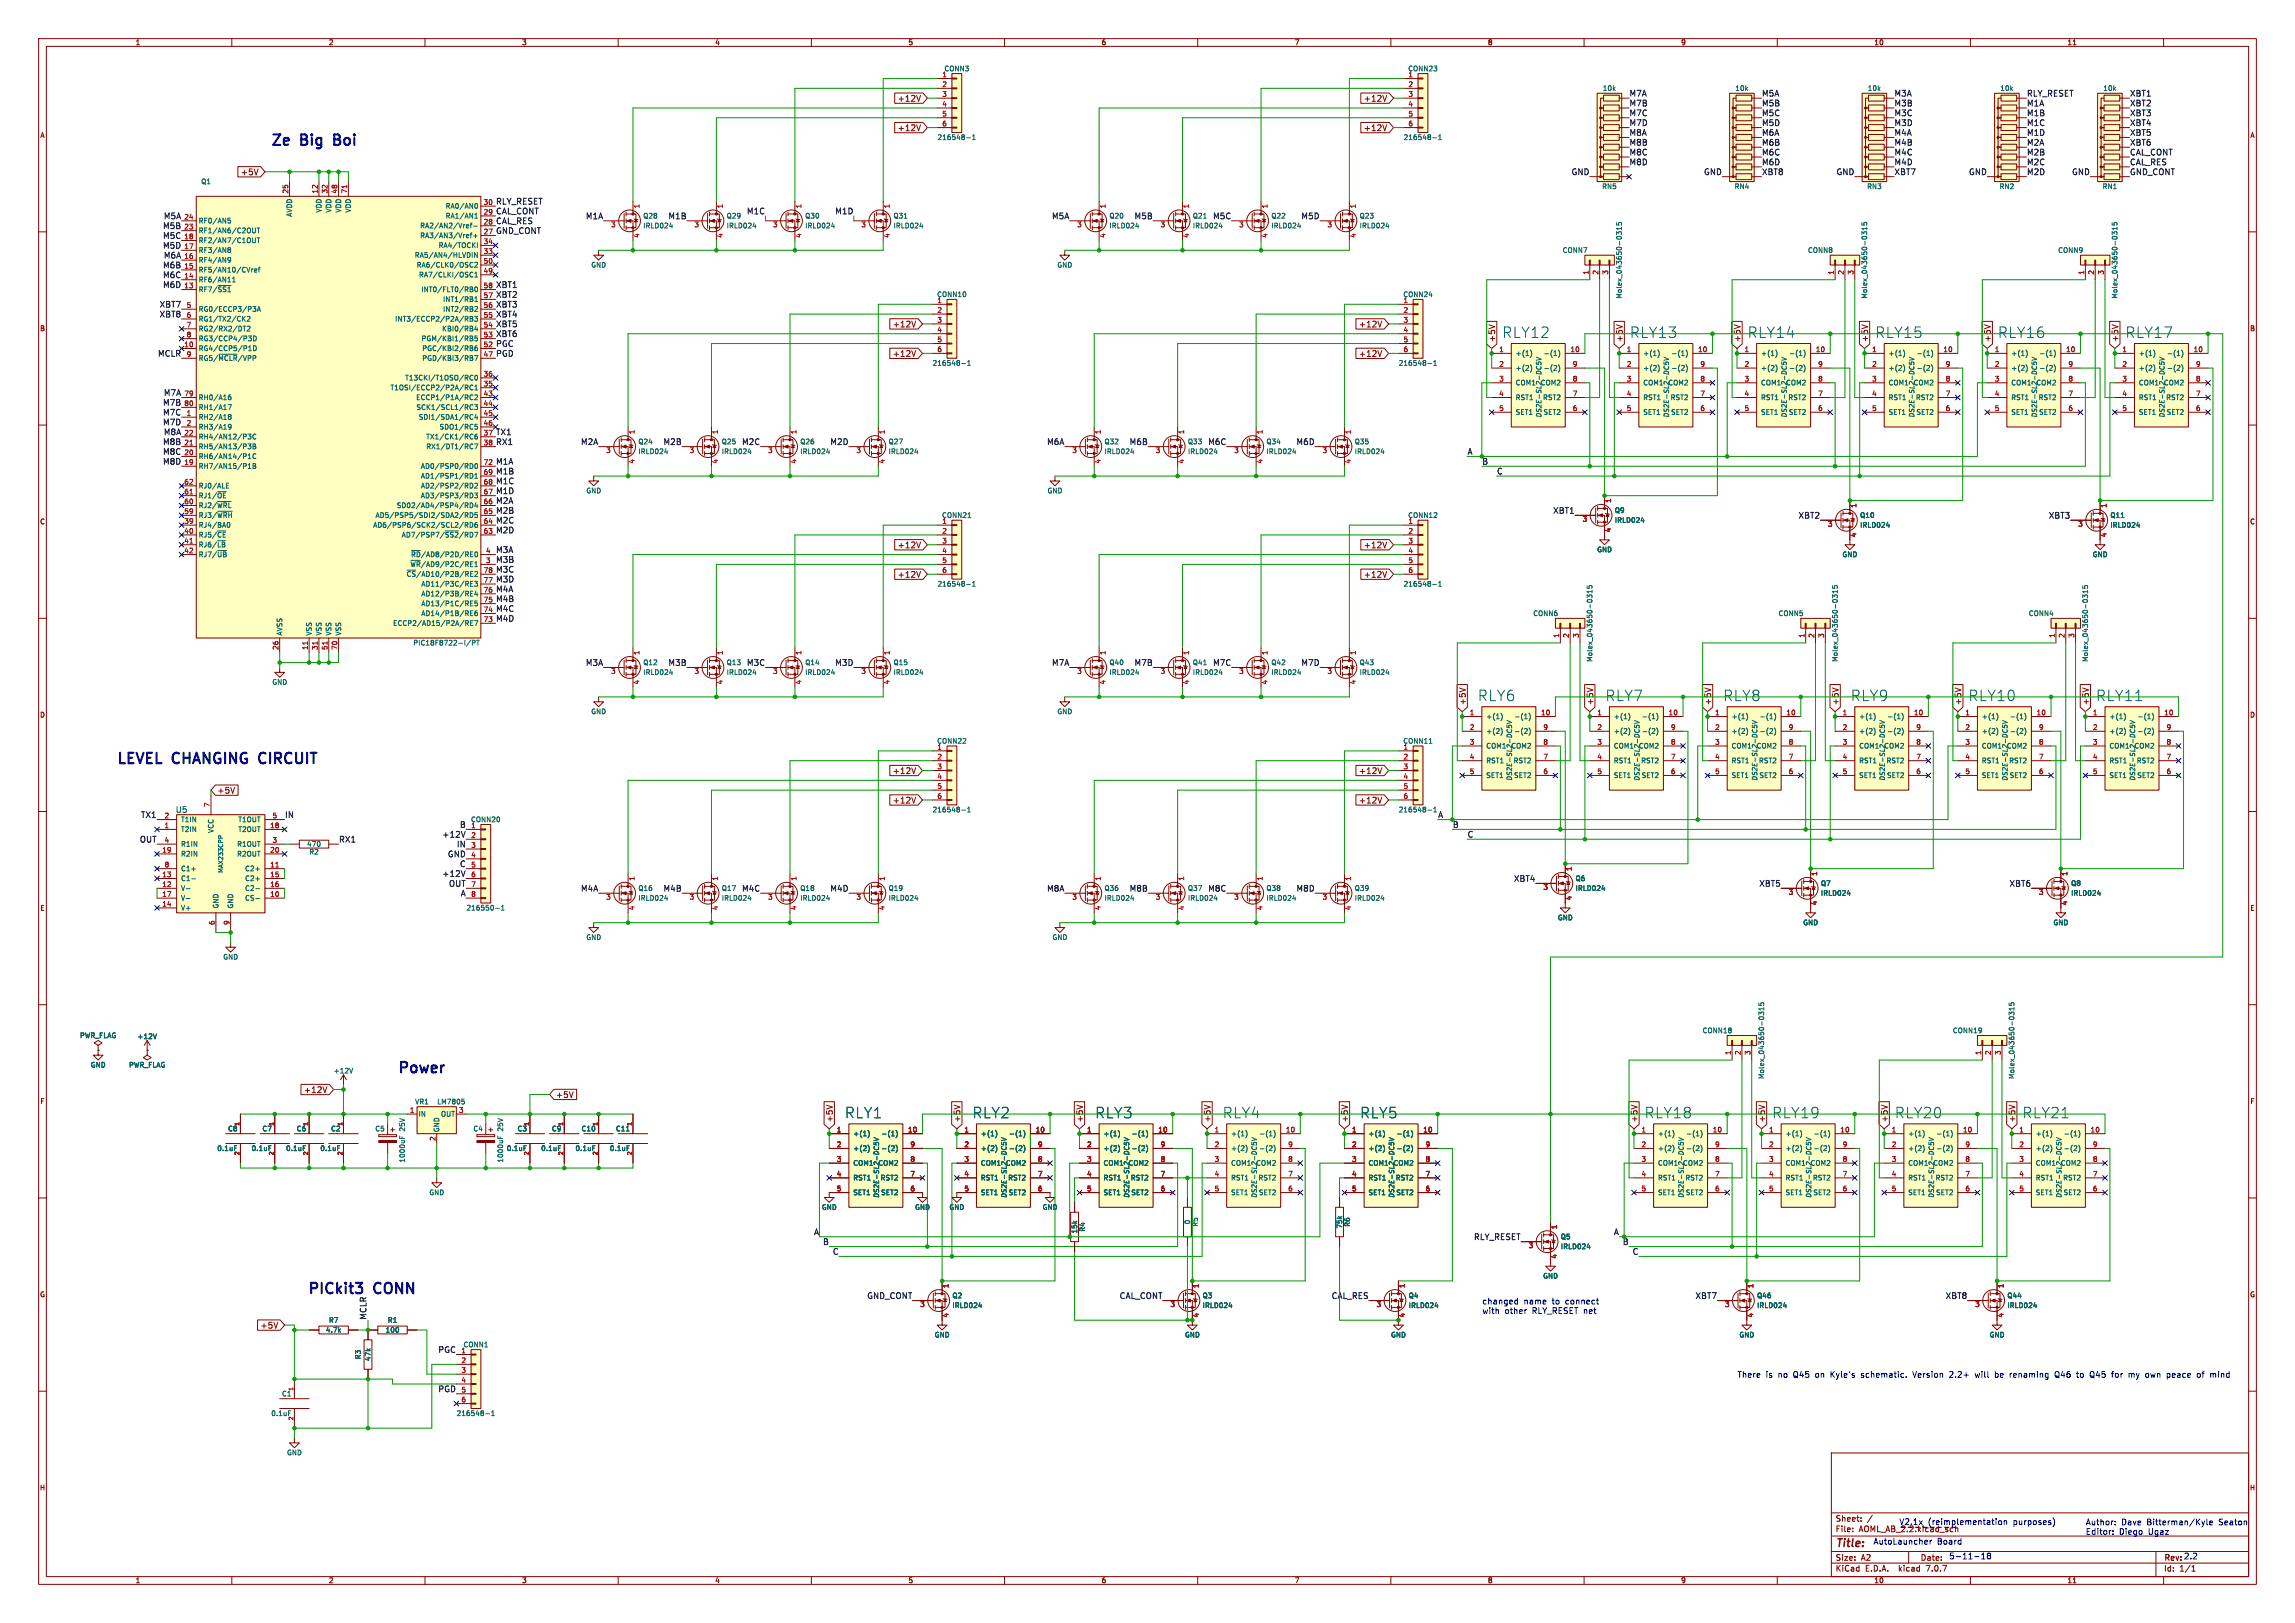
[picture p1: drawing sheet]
<svg xmlns="http://www.w3.org/2000/svg" width="594mm" height="420mm" viewBox="0 0 594 420" stroke-linecap="round" stroke-linejoin="round" font-family="sans-serif">
<defs><g id="words">
<g font-size="3.8" fill="#0000c2">
<text x="69.6" y="37.9">Ze</text>
<text x="77.7" y="37.9">Big</text>
<text x="87.3" y="37.9">Boi</text>
<text x="29.7" y="197.9">LEVEL CHANGING</text>
<text x="68" y="197.9">CIRCUIT</text>
<text x="102.4" y="277.9">Power</text>
<text x="79.2" y="335">PICkit3</text>
<text x="96.7" y="335">CONN</text>
</g>
<g font-size="3.8" fill="#006464">
<text x="388.8" y="87.7">RLY12</text>
<text x="421.8" y="87.7">RLY13</text>
<text x="452.3" y="87.7">RLY14</text>
<text x="485.3" y="87.7">RLY15</text>
<text x="517.1" y="87.7">RLY16</text>
<text x="550.1" y="87.7">RLY17</text>
<text x="382.5" y="181.6">RLY6</text>
<text x="415.5" y="181.6">RLY7</text>
<text x="446" y="181.6">RLY8</text>
<text x="479" y="181.6">RLY9</text>
<text x="509.5" y="181.6">RLY10</text>
<text x="542.5" y="181.6">RLY11</text>
<text x="218.6" y="289.6">RLY1</text>
<text x="251.7" y="289.6">RLY2</text>
<text x="283.4" y="289.6">RLY3</text>
<text x="316.4" y="289.6">RLY4</text>
<text x="352" y="289.6">RLY5</text>
<text x="425.6" y="289.6">RLY18</text>
<text x="458.7" y="289.6">RLY19</text>
<text x="490.4" y="289.6">RLY20</text>
<text x="523.4" y="289.6">RLY21</text>
</g>
<text font-size="2.8" fill="#840000" x="475" y="400.9">Title:</text>
<g font-size="2.1" fill="#840000">
<text x="232.3" y="26.5">+12V</text>
<text x="352.9" y="26.5">+12V</text>
<text x="232.3" y="34.1">+12V</text>
<text x="352.9" y="34.1">+12V</text>
<text x="62.3" y="45.5">+5V</text>
<text x="231" y="84.9">+12V</text>
<text x="351.6" y="84.9">+12V</text>
<text x="387.2" y="88.6" transform="rotate(-90 387.2 88.6)">+5V</text>
<text x="420.2" y="88.6" transform="rotate(-90 420.2 88.6)">+5V</text>
<text x="450.7" y="88.6" transform="rotate(-90 450.7 88.6)">+5V</text>
<text x="483.7" y="88.6" transform="rotate(-90 483.7 88.6)">+5V</text>
<text x="515.4" y="88.6" transform="rotate(-90 515.4 88.6)">+5V</text>
<text x="548.5" y="88.6" transform="rotate(-90 548.5 88.6)">+5V</text>
<text x="231" y="92.5">+12V</text>
<text x="351.6" y="92.5">+12V</text>
<text x="232.3" y="142.1">+12V</text>
<text x="352.9" y="142.1">+12V</text>
<text x="232.3" y="149.7">+12V</text>
<text x="352.9" y="149.7">+12V</text>
<text x="379.6" y="182.6" transform="rotate(-90 379.6 182.6)">+5V</text>
<text x="412.6" y="182.6" transform="rotate(-90 412.6 182.6)">+5V</text>
<text x="443.1" y="182.6" transform="rotate(-90 443.1 182.6)">+5V</text>
<text x="476.1" y="182.6" transform="rotate(-90 476.1 182.6)">+5V</text>
<text x="507.8" y="182.6" transform="rotate(-90 507.8 182.6)">+5V</text>
<text x="540.8" y="182.6" transform="rotate(-90 540.8 182.6)">+5V</text>
<text x="231" y="200.5">+12V</text>
<text x="351.6" y="200.5">+12V</text>
<text x="56.1" y="205.6">+5V</text>
<text x="231" y="208.1">+12V</text>
<text x="351.6" y="208.1">+12V</text>
<text x="78.6" y="283">+12V</text>
<text x="143.8" y="284.3">+5V</text>
<text x="215.7" y="290.6" transform="rotate(-90 215.7 290.6)">+5V</text>
<text x="248.7" y="290.6" transform="rotate(-90 248.7 290.6)">+5V</text>
<text x="280.5" y="290.6" transform="rotate(-90 280.5 290.6)">+5V</text>
<text x="313.5" y="290.6" transform="rotate(-90 313.5 290.6)">+5V</text>
<text x="349.1" y="290.6" transform="rotate(-90 349.1 290.6)">+5V</text>
<text x="424" y="290.6" transform="rotate(-90 424 290.6)">+5V</text>
<text x="457" y="290.6" transform="rotate(-90 457 290.6)">+5V</text>
<text x="488.8" y="290.6" transform="rotate(-90 488.8 290.6)">+5V</text>
<text x="521.8" y="290.6" transform="rotate(-90 521.8 290.6)">+5V</text>
<text x="67.3" y="344">+5V</text>
<text x="475" y="394">Sheet:</text>
<text x="475" y="396.7">File:</text>
<text x="475" y="406.9">KiCad</text>
<text x="475" y="404.1">Size:</text>
<text x="481.7" y="404.1">A2</text>
<text x="482.7" y="406.9">E.D.A.</text>
<text x="491.6" y="406.9">kicad</text>
<text x="497" y="404.1">Date:</text>
<text x="498.8" y="406.9">7.0.7</text>
<text x="560" y="404.3">Rev:</text>
<text x="560" y="406.9">Id:</text>
<text x="564.1" y="406.9">1/1</text>
</g>
<g font-size="2.1" fill="#0f0f0f">
<text x="421.6" y="27.6">M7B</text>
<text x="421.6" y="25.1">M7A</text>
<text x="455.9" y="25.1">M5A</text>
<text x="455.9" y="27.6">M5B</text>
<text x="490.2" y="27.6">M3B</text>
<text x="490.2" y="25.1">M3A</text>
<text x="524.5" y="25.1">RLY_RESET</text>
<text x="524.5" y="27.6">M1A</text>
<text x="551.2" y="27.6">XBT2</text>
<text x="551.2" y="25.1">XBT1</text>
<text x="421.6" y="35.2">M8A</text>
<text x="421.6" y="32.7">M7D</text>
<text x="421.6" y="30.2">M7C</text>
<text x="455.9" y="30.2">M5C</text>
<text x="455.9" y="32.7">M5D</text>
<text x="455.9" y="35.2">M6A</text>
<text x="490.2" y="32.7">M3D</text>
<text x="490.2" y="30.2">M3C</text>
<text x="490.2" y="35.2">M4A</text>
<text x="524.5" y="35.2">M1D</text>
<text x="524.5" y="32.7">M1C</text>
<text x="524.5" y="30.2">M1B</text>
<text x="551.2" y="35.2">XBT5</text>
<text x="551.2" y="30.2">XBT3</text>
<text x="551.2" y="32.7">XBT4</text>
<text x="421.6" y="40.3">M8C</text>
<text x="421.6" y="37.8">M8B</text>
<text x="455.9" y="37.8">M6B</text>
<text x="455.9" y="40.3">M6C</text>
<text x="490.2" y="37.8">M4B</text>
<text x="490.2" y="40.3">M4C</text>
<text x="524.5" y="40.3">M2B</text>
<text x="524.5" y="37.8">M2A</text>
<text x="551.2" y="37.8">XBT6</text>
<text x="551.2" y="40.3">CAL_CONT</text>
<text x="406.7" y="45.4">GND</text>
<text x="421.6" y="42.9">M8D</text>
<text x="441" y="45.4">GND</text>
<text x="455.9" y="45.4">XBT8</text>
<text x="455.9" y="42.9">M6D</text>
<text x="475.3" y="45.4">GND</text>
<text x="490.2" y="42.9">M4D</text>
<text x="490.2" y="45.4">XBT7</text>
<text x="509.6" y="45.4">GND</text>
<text x="524.5" y="42.9">M2C</text>
<text x="524.5" y="45.4">M2D</text>
<text x="536.2" y="45.4">GND</text>
<text x="551.2" y="45.4">GND_CONT</text>
<text x="551.2" y="42.9">CAL_RES</text>
<text x="128.3" y="53">RLY_RESET</text>
<text x="42.1" y="59.4">M5B</text>
<text x="42.3" y="56.8">M5A</text>
<text x="128.3" y="55.6">CAL_CONT</text>
<text x="128.3" y="58.1">CAL_RES</text>
<text x="151.6" y="56.8">M1A</text>
<text x="172.9" y="56.8">M1B</text>
<text x="193.3" y="55.6">M1C</text>
<text x="216.1" y="55.6">M1D</text>
<text x="272.2" y="56.8">M5A</text>
<text x="293.6" y="56.8">M5B</text>
<text x="313.9" y="56.8">M5C</text>
<text x="336.8" y="56.8">M5D</text>
<text x="42.1" y="61.9">M5C</text>
<text x="42.1" y="64.5">M5D</text>
<text x="128.3" y="60.6">GND_CONT</text>
<text x="42.1" y="69.5">M6B</text>
<text x="42.3" y="67">M6A</text>
<text x="42.1" y="74.6">M6D</text>
<text x="42.1" y="72.1">M6C</text>
<text x="128.3" y="74.6">XBT1</text>
<text x="128.3" y="77.2">XBT2</text>
<text x="41.2" y="79.7">XBT7</text>
<text x="41.2" y="82.2">XBT8</text>
<text x="128.3" y="82.2">XBT4</text>
<text x="128.3" y="79.7">XBT3</text>
<text x="128.3" y="84.8">XBT5</text>
<text x="128.3" y="89.9">PGC</text>
<text x="128.3" y="87.3">XBT6</text>
<text x="40.8" y="92.4">MCLR</text>
<text x="128.3" y="92.4">PGD</text>
<text x="42.1" y="107.6">M7C</text>
<text x="42.1" y="105.1">M7B</text>
<text x="42.3" y="102.6">M7A</text>
<text x="42.1" y="110.2">M7D</text>
<text x="42.3" y="112.7">M8A</text>
<text x="128.3" y="112.7">TX1</text>
<text x="42.1" y="115.3">M8B</text>
<text x="42.1" y="117.8">M8C</text>
<text x="128.3" y="115.3">RX1</text>
<text x="150.3" y="115.3">M2A</text>
<text x="171.7" y="115.3">M2B</text>
<text x="192" y="115.3">M2C</text>
<text x="214.8" y="115.3">M2D</text>
<text x="270.9" y="115.3">M6A</text>
<text x="292.3" y="115.3">M6B</text>
<text x="312.6" y="115.3">M6C</text>
<text x="335.5" y="115.3">M6D</text>
<text x="379.7" y="117.8">A</text>
<text x="42.1" y="120.3">M8D</text>
<text x="128.3" y="122.9">M1B</text>
<text x="128.3" y="120.3">M1A</text>
<text x="128.3" y="125.4">M1C</text>
<text x="383.5" y="120.3">B</text>
<text x="387.3" y="122.9">C</text>
<text x="128.3" y="130.5">M2A</text>
<text x="128.3" y="128">M1D</text>
<text x="128.3" y="133">M2B</text>
<text x="128.3" y="135.6">M2C</text>
<text x="401.9" y="133">XBT1</text>
<text x="465.4" y="134.3">XBT2</text>
<text x="530.2" y="134.3">XBT3</text>
<text x="128.3" y="143.2">M3A</text>
<text x="128.3" y="138.1">M2D</text>
<text x="128.3" y="145.7">M3B</text>
<text x="128.3" y="148.3">M3C</text>
<text x="128.3" y="153.4">M4A</text>
<text x="128.3" y="150.8">M3D</text>
<text x="128.3" y="155.9">M4B</text>
<text x="128.3" y="158.4">M4C</text>
<text x="128.3" y="161">M4D</text>
<text x="151.6" y="172.4">M3A</text>
<text x="172.9" y="172.4">M3B</text>
<text x="193.3" y="172.4">M3C</text>
<text x="216.1" y="172.4">M3D</text>
<text x="272.2" y="172.4">M7A</text>
<text x="293.6" y="172.4">M7B</text>
<text x="313.9" y="172.4">M7C</text>
<text x="336.8" y="172.4">M7D</text>
<text x="36.4" y="211.8">TX1</text>
<text x="73.7" y="211.8">IN</text>
<text x="119" y="214.3">B</text>
<text x="372.1" y="211.8">A</text>
<text x="375.9" y="214.3">B</text>
<text x="36.1" y="218.1">OUT</text>
<text x="87.6" y="218.1">RX1</text>
<text x="114.4" y="216.9">+12V</text>
<text x="115.9" y="221.9">GND</text>
<text x="118.2" y="219.4">IN</text>
<text x="379.7" y="216.9">C</text>
<text x="114.4" y="227">+12V</text>
<text x="119" y="224.5">C</text>
<text x="116.1" y="229.6">OUT</text>
<text x="119.2" y="232.1">A</text>
<text x="150.3" y="230.8">M4A</text>
<text x="171.7" y="230.8">M4B</text>
<text x="192" y="230.8">M4C</text>
<text x="214.8" y="230.8">M4D</text>
<text x="270.9" y="230.8">M8A</text>
<text x="292.3" y="230.8">M8B</text>
<text x="312.6" y="230.8">M8C</text>
<text x="335.5" y="230.8">M8D</text>
<text x="391.8" y="228.3">XBT4</text>
<text x="455.3" y="229.6">XBT5</text>
<text x="520" y="229.6">XBT6</text>
<text x="210.6" y="319.7">A</text>
<text x="213" y="322.3">B</text>
<text x="381.4" y="321">RLY_RESET</text>
<text x="417.6" y="319.7">A</text>
<text x="420" y="322.3">B</text>
<text x="215.5" y="324.8">C</text>
<text x="422.5" y="324.8">C</text>
<text x="94.9" y="341.6" transform="rotate(-90 94.9 341.6)">MCLR</text>
<text x="224.4" y="336.2">GND_CONT</text>
<text x="289.7" y="336.2">CAL_CONT</text>
<text x="344.6" y="336.2">CAL_RES</text>
<text x="438.8" y="336.2">XBT7</text>
<text x="503.5" y="336.2">XBT8</text>
<text x="113.4" y="350.2">PGC</text>
<text x="113.4" y="360.4">PGD</text>
</g>
<text font-size="2.1" fill="#006464" x="45.4" y="210.5">U5</text>
<g font-size="2.1" fill="#0000c2">
<text x="383.5" y="337.7">changed</text>
<text x="383.5" y="340.1">with</text>
<text x="389.4" y="340.1">other</text>
<text x="394.4" y="337.7">name</text>
<text x="396.6" y="340.1">RLY_RESET net</text>
<text x="401.8" y="337.7">to</text>
<text x="405.3" y="337.7">connect</text>
<text x="449.6" y="356.6">There</text>
<text x="457" y="356.6">is</text>
<text x="460.3" y="356.6">no</text>
<text x="464.3" y="356.6">Q45</text>
<text x="470.1" y="356.6">on</text>
<text x="474.2" y="356.6">Kyle's</text>
<text x="482.3" y="356.6">schematic.</text>
<text x="495.9" y="356.6">Version</text>
<text x="505.4" y="356.6">2.2+</text>
<text x="512.3" y="356.6">will</text>
<text x="517.5" y="356.6">be</text>
<text x="521.5" y="356.6">renaming</text>
<text x="533.3" y="356.6">Q46</text>
<text x="539.2" y="356.6">to</text>
<text x="542.7" y="356.6">Q45</text>
<text x="548.5" y="356.6">for</text>
<text x="553" y="356.6">my</text>
<text x="557.5" y="356.6">own</text>
<text x="563.2" y="356.6">peace</text>
<text x="571.2" y="356.6">of</text>
<text x="574.8" y="356.6">mind</text>
<text x="491.5" y="394.7">V2.1x</text>
<text x="491.5" y="396">--------</text>
<text x="499" y="394.7">(reimplementation</text>
<text x="521.1" y="394.7">purposes)</text>
<text x="539.8" y="394.8">Author:</text>
<text x="549" y="394.8">Dave</text>
<text x="555.7" y="394.8">Bitterman/Kyle</text>
<text x="574.5" y="394.8">Seaton</text>
<text x="481.1" y="396.7">AOML_AB_2.2.kicad_sch</text>
<text x="484.8" y="399.8">AutoLauncher</text>
<text x="501.4" y="399.8">Board</text>
<text x="539.8" y="397.3">Editor:</text>
<text x="548.5" y="397.3">Diego</text>
<text x="556.1" y="397.3">Ugaz</text>
<text x="504.4" y="403.6">5-11-18</text>
<text x="565.2" y="403.6">2.2</text>
</g>
<g font-size="1.8" fill="#840000">
<text x="35" y="11.9">1</text>
<text x="85" y="11.9">2</text>
<text x="135" y="11.9">3</text>
<text x="185" y="11.9">4</text>
<text x="235" y="11.9">5</text>
<text x="285" y="11.9">6</text>
<text x="335" y="11.9">7</text>
<text x="385" y="11.9">8</text>
<text x="435" y="11.9">9</text>
<text x="485" y="11.9">10</text>
<text x="535" y="11.9">11</text>
<text x="10.3" y="35.9">A</text>
<text x="582.3" y="35.9">A</text>
<text x="10.3" y="85.9">B</text>
<text x="582.3" y="85.9">B</text>
<text x="10.3" y="135.9">C</text>
<text x="582.3" y="135.9">C</text>
<text x="10.3" y="185.9">D</text>
<text x="582.3" y="185.9">D</text>
<text x="10.3" y="235.9">E</text>
<text x="582.3" y="235.9">E</text>
<text x="10.3" y="285.9">F</text>
<text x="582.3" y="285.9">F</text>
<text x="10.3" y="335.9">G</text>
<text x="582.3" y="335.9">G</text>
<text x="10.2" y="385.9">H</text>
<text x="582.2" y="385.9">H</text>
<text x="35" y="409.9">1</text>
<text x="85" y="409.9">2</text>
<text x="135" y="409.9">3</text>
<text x="185" y="409.9">4</text>
<text x="235" y="409.9">5</text>
<text x="285" y="409.9">6</text>
<text x="335" y="409.9">7</text>
<text x="385" y="409.9">8</text>
<text x="435" y="409.9">9</text>
<text x="485" y="409.9">10</text>
<text x="535" y="409.9">11</text>
</g>
<g font-size="1.8" fill="#a90000">
<text x="243.8" y="20.1">1</text>
<text x="243.8" y="22.6">2</text>
<text x="364.4" y="22.6">2</text>
<text x="243.8" y="25.1">3</text>
<text x="243.8" y="27.7">4</text>
<text x="364.4" y="25.1">3</text>
<text x="364.4" y="27.7">4</text>
<text x="243.8" y="30.2">5</text>
<text x="243.8" y="32.8">6</text>
<text x="364.4" y="30.2">5</text>
<text x="364.4" y="32.8">6</text>
<text x="74.7" y="50.2" transform="rotate(-90 74.7 50.2)">25</text>
<text x="82.3" y="50.2" transform="rotate(-90 82.3 50.2)">12</text>
<text x="84.8" y="50.2" transform="rotate(-90 84.8 50.2)">32</text>
<text x="87.4" y="50.2" transform="rotate(-90 87.4 50.2)">48</text>
<text x="89.9" y="50.2" transform="rotate(-90 89.9 50.2)">71</text>
<text x="125.1" y="53.1">30</text>
<text x="47.6" y="59.4">23</text>
<text x="47.6" y="56.9">24</text>
<text x="125.1" y="58.2">28</text>
<text x="125.1" y="55.6">29</text>
<text x="158" y="59.1">3</text>
<text x="165.8" y="54" transform="rotate(-90 165.8 54)">1</text>
<text x="179.6" y="59.1">3</text>
<text x="187.4" y="54" transform="rotate(-90 187.4 54)">1</text>
<text x="200" y="59.1">3</text>
<text x="207.7" y="54" transform="rotate(-90 207.7 54)">1</text>
<text x="222.8" y="59.1">3</text>
<text x="230.6" y="54" transform="rotate(-90 230.6 54)">1</text>
<text x="278.7" y="59.1">3</text>
<text x="286.5" y="54" transform="rotate(-90 286.5 54)">1</text>
<text x="300.3" y="59.1">3</text>
<text x="308.1" y="54" transform="rotate(-90 308.1 54)">1</text>
<text x="320.6" y="59.1">3</text>
<text x="328.4" y="54" transform="rotate(-90 328.4 54)">1</text>
<text x="343.5" y="59.1">3</text>
<text x="351.2" y="54" transform="rotate(-90 351.2 54)">1</text>
<text x="47.6" y="64.5">17</text>
<text x="47.6" y="62">18</text>
<text x="125.1" y="60.7">27</text>
<text x="125.1" y="65.8">33</text>
<text x="125.1" y="63.2">34</text>
<text x="165.8" y="61.7" transform="rotate(-90 165.8 61.7)">4</text>
<text x="187.4" y="61.7" transform="rotate(-90 187.4 61.7)">4</text>
<text x="207.7" y="61.7" transform="rotate(-90 207.7 61.7)">4</text>
<text x="230.6" y="61.7" transform="rotate(-90 230.6 61.7)">4</text>
<text x="286.5" y="61.7" transform="rotate(-90 286.5 61.7)">4</text>
<text x="308.1" y="61.7" transform="rotate(-90 308.1 61.7)">4</text>
<text x="328.4" y="61.7" transform="rotate(-90 328.4 61.7)">4</text>
<text x="351.2" y="61.7" transform="rotate(-90 351.2 61.7)">4</text>
<text x="47.6" y="69.6">15</text>
<text x="47.6" y="67.1">16</text>
<text x="125.1" y="70.9">49</text>
<text x="125.1" y="68.3">50</text>
<text x="411.2" y="71.2" transform="rotate(-90 411.2 71.2)">1</text>
<text x="413.8" y="71.2" transform="rotate(-90 413.8 71.2)">2</text>
<text x="416.3" y="71.2" transform="rotate(-90 416.3 71.2)">3</text>
<text x="474.7" y="71.2" transform="rotate(-90 474.7 71.2)">1</text>
<text x="477.3" y="71.2" transform="rotate(-90 477.3 71.2)">2</text>
<text x="479.8" y="71.2" transform="rotate(-90 479.8 71.2)">3</text>
<text x="539.5" y="71.2" transform="rotate(-90 539.5 71.2)">1</text>
<text x="542" y="71.2" transform="rotate(-90 542 71.2)">2</text>
<text x="544.6" y="71.2" transform="rotate(-90 544.6 71.2)">3</text>
<text x="47.6" y="74.7">13</text>
<text x="47.6" y="72.1">14</text>
<text x="125.1" y="77.2">57</text>
<text x="125.1" y="74.7">58</text>
<text x="48.2" y="79.8">5</text>
<text x="48.2" y="82.3">6</text>
<text x="125.1" y="82.3">55</text>
<text x="125.1" y="79.8">56</text>
<text x="242.5" y="81">2</text>
<text x="242.5" y="83.6">3</text>
<text x="363.1" y="81">2</text>
<text x="363.1" y="83.6">3</text>
<text x="47.6" y="89.9">10</text>
<text x="48.2" y="84.8">7</text>
<text x="48.2" y="87.4">8</text>
<text x="125.1" y="89.9">52</text>
<text x="125.1" y="87.4">53</text>
<text x="125.1" y="84.8">54</text>
<text x="242.5" y="86.1">4</text>
<text x="242.5" y="88.6">5</text>
<text x="363.1" y="86.1">4</text>
<text x="363.1" y="88.6">5</text>
<text x="48.2" y="92.5">9</text>
<text x="125.1" y="92.5">47</text>
<text x="242.5" y="91.2">6</text>
<text x="363.1" y="91.2">6</text>
<text x="387.9" y="91.2">1</text>
<text x="387.9" y="95">2</text>
<text x="406.4" y="91.2">10</text>
<text x="407" y="95">9</text>
<text x="420.9" y="91.2">1</text>
<text x="420.9" y="95">2</text>
<text x="439.4" y="91.2">10</text>
<text x="440" y="95">9</text>
<text x="451.4" y="91.2">1</text>
<text x="451.4" y="95">2</text>
<text x="469.9" y="91.2">10</text>
<text x="470.5" y="95">9</text>
<text x="484.4" y="91.2">1</text>
<text x="484.4" y="95">2</text>
<text x="502.9" y="91.2">10</text>
<text x="503.5" y="95">9</text>
<text x="516.2" y="91.2">1</text>
<text x="516.2" y="95">2</text>
<text x="534.6" y="91.2">10</text>
<text x="535.2" y="95">9</text>
<text x="549.2" y="91.2">1</text>
<text x="549.2" y="95">2</text>
<text x="567.6" y="91.2">10</text>
<text x="568.3" y="95">9</text>
<text x="125.1" y="100.1">35</text>
<text x="125.1" y="97.5">36</text>
<text x="387.9" y="98.8">3</text>
<text x="407" y="98.8">8</text>
<text x="420.9" y="98.8">3</text>
<text x="440" y="98.8">8</text>
<text x="451.4" y="98.8">3</text>
<text x="470.5" y="98.8">8</text>
<text x="484.4" y="98.8">3</text>
<text x="503.5" y="98.8">8</text>
<text x="516.2" y="98.8">3</text>
<text x="535.2" y="98.8">8</text>
<text x="549.2" y="98.8">3</text>
<text x="568.3" y="98.8">8</text>
<text x="47.6" y="102.6">79</text>
<text x="47.6" y="105.2">80</text>
<text x="48.2" y="107.7">1</text>
<text x="125.1" y="102.6">43</text>
<text x="125.1" y="105.2">44</text>
<text x="125.1" y="107.7">45</text>
<text x="387.9" y="102.6">4</text>
<text x="387.9" y="106.4">5</text>
<text x="407" y="106.4">6</text>
<text x="407" y="102.6">7</text>
<text x="420.9" y="102.6">4</text>
<text x="420.9" y="106.4">5</text>
<text x="440" y="106.4">6</text>
<text x="440" y="102.6">7</text>
<text x="451.4" y="102.6">4</text>
<text x="451.4" y="106.4">5</text>
<text x="470.5" y="106.4">6</text>
<text x="470.5" y="102.6">7</text>
<text x="484.4" y="102.6">4</text>
<text x="484.4" y="106.4">5</text>
<text x="503.5" y="106.4">6</text>
<text x="503.5" y="102.6">7</text>
<text x="516.2" y="102.6">4</text>
<text x="516.2" y="106.4">5</text>
<text x="535.2" y="106.4">6</text>
<text x="535.2" y="102.6">7</text>
<text x="549.2" y="102.6">4</text>
<text x="549.2" y="106.4">5</text>
<text x="568.3" y="106.4">6</text>
<text x="568.3" y="102.6">7</text>
<text x="47.6" y="112.8">22</text>
<text x="48.2" y="110.2">2</text>
<text x="125.1" y="112.8">37</text>
<text x="125.1" y="110.2">46</text>
<text x="164.5" y="112.5" transform="rotate(-90 164.5 112.5)">1</text>
<text x="186.1" y="112.5" transform="rotate(-90 186.1 112.5)">1</text>
<text x="206.5" y="112.5" transform="rotate(-90 206.5 112.5)">1</text>
<text x="229.3" y="112.5" transform="rotate(-90 229.3 112.5)">1</text>
<text x="285.2" y="112.5" transform="rotate(-90 285.2 112.5)">1</text>
<text x="306.8" y="112.5" transform="rotate(-90 306.8 112.5)">1</text>
<text x="327.1" y="112.5" transform="rotate(-90 327.1 112.5)">1</text>
<text x="350" y="112.5" transform="rotate(-90 350 112.5)">1</text>
<text x="47.6" y="117.9">20</text>
<text x="47.6" y="115.3">21</text>
<text x="125.1" y="115.3">38</text>
<text x="156.8" y="117.6">3</text>
<text x="178.4" y="117.6">3</text>
<text x="198.7" y="117.6">3</text>
<text x="221.5" y="117.6">3</text>
<text x="277.4" y="117.6">3</text>
<text x="299" y="117.6">3</text>
<text x="319.3" y="117.6">3</text>
<text x="342.2" y="117.6">3</text>
<text x="47.6" y="120.4">19</text>
<text x="47.6" y="125.5">62</text>
<text x="125.1" y="125.5">68</text>
<text x="125.1" y="122.9">69</text>
<text x="125.1" y="120.4">72</text>
<text x="164.5" y="120.1" transform="rotate(-90 164.5 120.1)">4</text>
<text x="186.1" y="120.1" transform="rotate(-90 186.1 120.1)">4</text>
<text x="206.5" y="120.1" transform="rotate(-90 206.5 120.1)">4</text>
<text x="229.3" y="120.1" transform="rotate(-90 229.3 120.1)">4</text>
<text x="285.2" y="120.1" transform="rotate(-90 285.2 120.1)">4</text>
<text x="306.8" y="120.1" transform="rotate(-90 306.8 120.1)">4</text>
<text x="327.1" y="120.1" transform="rotate(-90 327.1 120.1)">4</text>
<text x="350" y="120.1" transform="rotate(-90 350 120.1)">4</text>
<text x="47.6" y="130.6">60</text>
<text x="47.6" y="128">61</text>
<text x="125.1" y="130.6">66</text>
<text x="125.1" y="128">67</text>
<text x="417.3" y="130.2" transform="rotate(-90 417.3 130.2)">1</text>
<text x="480.8" y="131.5" transform="rotate(-90 480.8 131.5)">1</text>
<text x="545.5" y="131.5" transform="rotate(-90 545.5 131.5)">1</text>
<text x="47.6" y="135.6">39</text>
<text x="47.6" y="133.1">59</text>
<text x="125.1" y="135.6">64</text>
<text x="125.1" y="133.1">65</text>
<text x="409.5" y="135.3">3</text>
<text x="417.3" y="137.9" transform="rotate(-90 417.3 137.9)">4</text>
<text x="473" y="136.6">3</text>
<text x="537.8" y="136.6">3</text>
<text x="47.6" y="138.2">40</text>
<text x="47.6" y="140.7">41</text>
<text x="47.6" y="143.3">42</text>
<text x="125.1" y="138.2">63</text>
<text x="125.7" y="143.3">4</text>
<text x="243.8" y="138.2">2</text>
<text x="243.8" y="140.7">3</text>
<text x="243.8" y="143.3">4</text>
<text x="364.4" y="138.2">2</text>
<text x="364.4" y="140.7">3</text>
<text x="364.4" y="143.3">4</text>
<text x="480.8" y="139.1" transform="rotate(-90 480.8 139.1)">4</text>
<text x="545.5" y="139.1" transform="rotate(-90 545.5 139.1)">4</text>
<text x="125.1" y="148.3">78</text>
<text x="125.7" y="145.8">3</text>
<text x="243.8" y="145.8">5</text>
<text x="243.8" y="148.3">6</text>
<text x="364.4" y="145.8">5</text>
<text x="364.4" y="148.3">6</text>
<text x="125.1" y="156">75</text>
<text x="125.1" y="153.4">76</text>
<text x="125.1" y="150.9">77</text>
<text x="125.1" y="161">73</text>
<text x="125.1" y="158.5">74</text>
<text x="403.6" y="165.2" transform="rotate(-90 403.6 165.2)">1</text>
<text x="406.1" y="165.2" transform="rotate(-90 406.1 165.2)">2</text>
<text x="408.7" y="165.2" transform="rotate(-90 408.7 165.2)">3</text>
<text x="467.1" y="165.2" transform="rotate(-90 467.1 165.2)">1</text>
<text x="469.6" y="165.2" transform="rotate(-90 469.6 165.2)">2</text>
<text x="472.2" y="165.2" transform="rotate(-90 472.2 165.2)">3</text>
<text x="531.9" y="165.2" transform="rotate(-90 531.9 165.2)">1</text>
<text x="534.4" y="165.2" transform="rotate(-90 534.4 165.2)">2</text>
<text x="537" y="165.2" transform="rotate(-90 537 165.2)">3</text>
<text x="72.1" y="168.3" transform="rotate(-90 72.1 168.3)">26</text>
<text x="79.8" y="168.3" transform="rotate(-90 79.8 168.3)">11</text>
<text x="82.3" y="168.3" transform="rotate(-90 82.3 168.3)">31</text>
<text x="84.8" y="168.3" transform="rotate(-90 84.8 168.3)">51</text>
<text x="87.4" y="168.3" transform="rotate(-90 87.4 168.3)">70</text>
<text x="165.8" y="169.6" transform="rotate(-90 165.8 169.6)">1</text>
<text x="187.4" y="169.6" transform="rotate(-90 187.4 169.6)">1</text>
<text x="207.7" y="169.6" transform="rotate(-90 207.7 169.6)">1</text>
<text x="230.6" y="169.6" transform="rotate(-90 230.6 169.6)">1</text>
<text x="286.5" y="169.6" transform="rotate(-90 286.5 169.6)">1</text>
<text x="308.1" y="169.6" transform="rotate(-90 308.1 169.6)">1</text>
<text x="328.4" y="169.6" transform="rotate(-90 328.4 169.6)">1</text>
<text x="351.2" y="169.6" transform="rotate(-90 351.2 169.6)">1</text>
<text x="158" y="174.7">3</text>
<text x="165.8" y="177.2" transform="rotate(-90 165.8 177.2)">4</text>
<text x="179.6" y="174.7">3</text>
<text x="187.4" y="177.2" transform="rotate(-90 187.4 177.2)">4</text>
<text x="200" y="174.7">3</text>
<text x="207.7" y="177.2" transform="rotate(-90 207.7 177.2)">4</text>
<text x="222.8" y="174.7">3</text>
<text x="230.6" y="177.2" transform="rotate(-90 230.6 177.2)">4</text>
<text x="278.7" y="174.7">3</text>
<text x="286.5" y="177.2" transform="rotate(-90 286.5 177.2)">4</text>
<text x="300.3" y="174.7">3</text>
<text x="308.1" y="177.2" transform="rotate(-90 308.1 177.2)">4</text>
<text x="320.6" y="174.7">3</text>
<text x="328.4" y="177.2" transform="rotate(-90 328.4 177.2)">4</text>
<text x="343.5" y="174.7">3</text>
<text x="351.2" y="177.2" transform="rotate(-90 351.2 177.2)">4</text>
<text x="380.3" y="185.2">1</text>
<text x="398.7" y="185.2">10</text>
<text x="413.3" y="185.2">1</text>
<text x="431.8" y="185.2">10</text>
<text x="443.8" y="185.2">1</text>
<text x="462.2" y="185.2">10</text>
<text x="476.8" y="185.2">1</text>
<text x="495.3" y="185.2">10</text>
<text x="508.6" y="185.2">1</text>
<text x="527" y="185.2">10</text>
<text x="541.6" y="185.2">1</text>
<text x="560" y="185.2">10</text>
<text x="380.3" y="189">2</text>
<text x="399.3" y="189">9</text>
<text x="413.3" y="189">2</text>
<text x="432.4" y="189">9</text>
<text x="443.8" y="189">2</text>
<text x="462.8" y="189">9</text>
<text x="476.8" y="189">2</text>
<text x="495.9" y="189">9</text>
<text x="508.6" y="189">2</text>
<text x="527.6" y="189">9</text>
<text x="541.6" y="189">2</text>
<text x="560.6" y="189">9</text>
<text x="242.5" y="196.6">2</text>
<text x="363.1" y="196.6">2</text>
<text x="380.3" y="192.8">3</text>
<text x="380.3" y="196.6">4</text>
<text x="399.3" y="196.6">7</text>
<text x="399.3" y="192.8">8</text>
<text x="413.3" y="192.8">3</text>
<text x="413.3" y="196.6">4</text>
<text x="432.4" y="196.6">7</text>
<text x="432.4" y="192.8">8</text>
<text x="443.8" y="192.8">3</text>
<text x="443.8" y="196.6">4</text>
<text x="462.8" y="196.6">7</text>
<text x="462.8" y="192.8">8</text>
<text x="476.8" y="192.8">3</text>
<text x="476.8" y="196.6">4</text>
<text x="495.9" y="196.6">7</text>
<text x="495.9" y="192.8">8</text>
<text x="508.6" y="192.8">3</text>
<text x="508.6" y="196.6">4</text>
<text x="527.6" y="196.6">7</text>
<text x="527.6" y="192.8">8</text>
<text x="541.6" y="192.8">3</text>
<text x="541.6" y="196.6">4</text>
<text x="560.6" y="196.6">7</text>
<text x="560.6" y="192.8">8</text>
<text x="242.5" y="199.1">3</text>
<text x="242.5" y="201.7">4</text>
<text x="363.1" y="199.1">3</text>
<text x="363.1" y="201.7">4</text>
<text x="380.3" y="200.4">5</text>
<text x="399.3" y="200.4">6</text>
<text x="413.3" y="200.4">5</text>
<text x="432.4" y="200.4">6</text>
<text x="443.8" y="200.4">5</text>
<text x="462.8" y="200.4">6</text>
<text x="476.8" y="200.4">5</text>
<text x="495.9" y="200.4">6</text>
<text x="508.6" y="200.4">5</text>
<text x="527.6" y="200.4">6</text>
<text x="541.6" y="200.4">5</text>
<text x="560.6" y="200.4">6</text>
<text x="54.4" y="209" transform="rotate(-90 54.4 209)">7</text>
<text x="242.5" y="204.2">5</text>
<text x="242.5" y="206.8">6</text>
<text x="363.1" y="204.2">5</text>
<text x="363.1" y="206.8">6</text>
<text x="42.5" y="214.4">1</text>
<text x="42.5" y="211.8">2</text>
<text x="69.8" y="214.4">18</text>
<text x="70.4" y="211.8">5</text>
<text x="41.9" y="220.7">19</text>
<text x="42.5" y="218.2">4</text>
<text x="69.8" y="220.7">20</text>
<text x="70.4" y="218.2">3</text>
<text x="121.8" y="216.9">2</text>
<text x="121.8" y="219.5">3</text>
<text x="121.8" y="222">4</text>
<text x="41.9" y="227.1">13</text>
<text x="42.5" y="224.5">8</text>
<text x="69.8" y="224.5">11</text>
<text x="69.8" y="227.1">15</text>
<text x="121.8" y="224.5">5</text>
<text x="121.8" y="227.1">6</text>
<text x="407.1" y="225.5" transform="rotate(-90 407.1 225.5)">1</text>
<text x="470.6" y="226.8" transform="rotate(-90 470.6 226.8)">1</text>
<text x="535.4" y="226.8" transform="rotate(-90 535.4 226.8)">1</text>
<text x="41.9" y="229.6">12</text>
<text x="41.9" y="232.2">17</text>
<text x="69.8" y="232.2">10</text>
<text x="69.8" y="229.6">16</text>
<text x="121.8" y="229.6">7</text>
<text x="121.8" y="232.2">8</text>
<text x="156.8" y="233.1">3</text>
<text x="164.5" y="228" transform="rotate(-90 164.5 228)">1</text>
<text x="178.4" y="233.1">3</text>
<text x="186.1" y="228" transform="rotate(-90 186.1 228)">1</text>
<text x="198.7" y="233.1">3</text>
<text x="206.5" y="228" transform="rotate(-90 206.5 228)">1</text>
<text x="221.5" y="233.1">3</text>
<text x="229.3" y="228" transform="rotate(-90 229.3 228)">1</text>
<text x="277.4" y="233.1">3</text>
<text x="285.2" y="228" transform="rotate(-90 285.2 228)">1</text>
<text x="299" y="233.1">3</text>
<text x="306.8" y="228" transform="rotate(-90 306.8 228)">1</text>
<text x="319.3" y="233.1">3</text>
<text x="327.1" y="228" transform="rotate(-90 327.1 228)">1</text>
<text x="342.2" y="233.1">3</text>
<text x="350" y="228" transform="rotate(-90 350 228)">1</text>
<text x="399.3" y="230.6">3</text>
<text x="407.1" y="233.1" transform="rotate(-90 407.1 233.1)">4</text>
<text x="462.8" y="231.9">3</text>
<text x="527.6" y="231.9">3</text>
<text x="41.9" y="234.7">14</text>
<text x="55.6" y="239.5" transform="rotate(-90 55.6 239.5)">6</text>
<text x="59.4" y="239.5" transform="rotate(-90 59.4 239.5)">9</text>
<text x="164.5" y="235.7" transform="rotate(-90 164.5 235.7)">4</text>
<text x="186.1" y="235.7" transform="rotate(-90 186.1 235.7)">4</text>
<text x="206.5" y="235.7" transform="rotate(-90 206.5 235.7)">4</text>
<text x="229.3" y="235.7" transform="rotate(-90 229.3 235.7)">4</text>
<text x="285.2" y="235.7" transform="rotate(-90 285.2 235.7)">4</text>
<text x="306.8" y="235.7" transform="rotate(-90 306.8 235.7)">4</text>
<text x="327.1" y="235.7" transform="rotate(-90 327.1 235.7)">4</text>
<text x="350" y="235.7" transform="rotate(-90 350 235.7)">4</text>
<text x="470.6" y="234.4" transform="rotate(-90 470.6 234.4)">4</text>
<text x="535.4" y="234.4" transform="rotate(-90 535.4 234.4)">4</text>
<text x="448.1" y="273.1" transform="rotate(-90 448.1 273.1)">1</text>
<text x="450.6" y="273.1" transform="rotate(-90 450.6 273.1)">2</text>
<text x="453.1" y="273.1" transform="rotate(-90 453.1 273.1)">3</text>
<text x="512.8" y="273.1" transform="rotate(-90 512.8 273.1)">1</text>
<text x="515.4" y="273.1" transform="rotate(-90 515.4 273.1)">2</text>
<text x="517.9" y="273.1" transform="rotate(-90 517.9 273.1)">3</text>
<text x="106" y="288">1</text>
<text x="118.7" y="288">3</text>
<text x="216.5" y="293.1">1</text>
<text x="234.9" y="293.1">10</text>
<text x="249.5" y="293.1">1</text>
<text x="267.9" y="293.1">10</text>
<text x="281.2" y="293.1">1</text>
<text x="299.7" y="293.1">10</text>
<text x="314.3" y="293.1">1</text>
<text x="332.7" y="293.1">10</text>
<text x="349.8" y="293.1">1</text>
<text x="368.3" y="293.1">10</text>
<text x="424.7" y="293.1">1</text>
<text x="443.2" y="293.1">10</text>
<text x="457.8" y="293.1">1</text>
<text x="476.2" y="293.1">10</text>
<text x="489.5" y="293.1">1</text>
<text x="508" y="293.1">10</text>
<text x="522.5" y="293.1">1</text>
<text x="541" y="293.1">10</text>
<text x="112.8" y="295.3" transform="rotate(-90 112.8 295.3)">2</text>
<text x="216.5" y="296.9">2</text>
<text x="235.5" y="296.9">9</text>
<text x="249.5" y="296.9">2</text>
<text x="268.5" y="296.9">9</text>
<text x="281.2" y="296.9">2</text>
<text x="300.3" y="296.9">9</text>
<text x="314.3" y="296.9">2</text>
<text x="333.3" y="296.9">9</text>
<text x="349.8" y="296.9">2</text>
<text x="368.9" y="296.9">9</text>
<text x="424.7" y="296.9">2</text>
<text x="443.8" y="296.9">9</text>
<text x="457.8" y="296.9">2</text>
<text x="476.8" y="296.9">9</text>
<text x="489.5" y="296.9">2</text>
<text x="508.6" y="296.9">9</text>
<text x="522.5" y="296.9">2</text>
<text x="541.6" y="296.9">9</text>
<text x="216.5" y="300.7">3</text>
<text x="216.5" y="304.5">4</text>
<text x="235.5" y="304.5">7</text>
<text x="235.5" y="300.7">8</text>
<text x="249.5" y="300.7">3</text>
<text x="249.5" y="304.5">4</text>
<text x="268.5" y="304.5">7</text>
<text x="268.5" y="300.7">8</text>
<text x="281.2" y="300.7">3</text>
<text x="281.2" y="304.5">4</text>
<text x="300.3" y="304.5">7</text>
<text x="300.3" y="300.7">8</text>
<text x="314.3" y="300.7">3</text>
<text x="314.3" y="304.5">4</text>
<text x="333.3" y="304.5">7</text>
<text x="333.3" y="300.7">8</text>
<text x="349.8" y="300.7">3</text>
<text x="349.8" y="304.5">4</text>
<text x="368.9" y="304.5">7</text>
<text x="368.9" y="300.7">8</text>
<text x="424.7" y="300.7">3</text>
<text x="424.7" y="304.5">4</text>
<text x="443.8" y="304.5">7</text>
<text x="443.8" y="300.7">8</text>
<text x="457.8" y="300.7">3</text>
<text x="457.8" y="304.5">4</text>
<text x="476.8" y="304.5">7</text>
<text x="476.8" y="300.7">8</text>
<text x="489.5" y="300.7">3</text>
<text x="489.5" y="304.5">4</text>
<text x="508.6" y="304.5">7</text>
<text x="508.6" y="300.7">8</text>
<text x="522.5" y="300.7">3</text>
<text x="522.5" y="304.5">4</text>
<text x="541.6" y="304.5">7</text>
<text x="541.6" y="300.7">8</text>
<text x="216.5" y="308.4">5</text>
<text x="235.5" y="308.4">6</text>
<text x="249.5" y="308.4">5</text>
<text x="268.5" y="308.4">6</text>
<text x="281.2" y="308.4">5</text>
<text x="300.3" y="308.4">6</text>
<text x="314.3" y="308.4">5</text>
<text x="333.3" y="308.4">6</text>
<text x="349.8" y="308.4">5</text>
<text x="368.9" y="308.4">6</text>
<text x="424.7" y="308.4">5</text>
<text x="443.8" y="308.4">6</text>
<text x="457.8" y="308.4">5</text>
<text x="476.8" y="308.4">6</text>
<text x="489.5" y="308.4">5</text>
<text x="508.6" y="308.4">6</text>
<text x="522.5" y="308.4">5</text>
<text x="541.6" y="308.4">6</text>
<text x="395.5" y="323.3">3</text>
<text x="403.3" y="318.2" transform="rotate(-90 403.3 318.2)">1</text>
<text x="403.3" y="325.8" transform="rotate(-90 403.3 325.8)">4</text>
<text x="245.8" y="333.4" transform="rotate(-90 245.8 333.4)">1</text>
<text x="310.6" y="333.4" transform="rotate(-90 310.6 333.4)">1</text>
<text x="363.9" y="333.4" transform="rotate(-90 363.9 333.4)">1</text>
<text x="454.1" y="333.4" transform="rotate(-90 454.1 333.4)">1</text>
<text x="518.9" y="333.4" transform="rotate(-90 518.9 333.4)">1</text>
<text x="238.1" y="338.5">3</text>
<text x="245.8" y="341.1" transform="rotate(-90 245.8 341.1)">4</text>
<text x="302.8" y="338.5">3</text>
<text x="310.6" y="341.1" transform="rotate(-90 310.6 341.1)">4</text>
<text x="356.2" y="338.5">3</text>
<text x="363.9" y="341.1" transform="rotate(-90 363.9 341.1)">4</text>
<text x="446.3" y="338.5">3</text>
<text x="454.1" y="341.1" transform="rotate(-90 454.1 341.1)">4</text>
<text x="511.1" y="338.5">3</text>
<text x="518.9" y="341.1" transform="rotate(-90 518.9 341.1)">4</text>
<text x="119.3" y="350.3">1</text>
<text x="119.3" y="352.8">2</text>
<text x="119.3" y="355.3">3</text>
<text x="119.3" y="357.9">4</text>
<text x="119.3" y="360.4">5</text>
<text x="119.3" y="363">6</text>
</g>
<g font-size="1.8" fill="#006464">
<text x="244.3" y="18.6">CONN3</text>
<text x="364.4" y="18.6">CONN23</text>
<text x="364.4" y="20.1">1</text>
<text x="414.7" y="23.7">10k</text>
<text x="449" y="23.7">10k</text>
<text x="483.3" y="23.7">10k</text>
<text x="517.6" y="23.7">10k</text>
<text x="544.3" y="23.7">10k</text>
<text x="242.5" y="36.4">216548-1</text>
<text x="363.2" y="36.4">216548-1</text>
<text x="52" y="47.9">Q1</text>
<text x="414.6" y="49.1">RN5</text>
<text x="448.8" y="49.1">RN4</text>
<text x="483.1" y="49.1">RN3</text>
<text x="517.4" y="49.1">RN2</text>
<text x="544.1" y="49.1">RN1</text>
<text x="51.3" y="58">RF0/AN5</text>
<text x="75.8" y="56.2" transform="rotate(-90 75.8 56.2)">AVDD</text>
<text x="83.4" y="55.1" transform="rotate(-90 83.4 55.1)">VDD</text>
<text x="86" y="55.1" transform="rotate(-90 86 55.1)">VDD</text>
<text x="88.5" y="55.1" transform="rotate(-90 88.5 55.1)">VDD</text>
<text x="91" y="55.1" transform="rotate(-90 91 55.1)">VDD</text>
<text x="108.6" y="59.3">RA2/AN2/Vref-</text>
<text x="115.2" y="56.7">RA1/AN1</text>
<text x="115.2" y="54.2">RA0/AN0</text>
<text x="166.4" y="56.7">Q28</text>
<text x="166.4" y="59.3">IRLD024</text>
<text x="188" y="56.7">Q29</text>
<text x="188" y="59.3">IRLD024</text>
<text x="208.3" y="56.7">Q30</text>
<text x="208.3" y="59.3">IRLD024</text>
<text x="231.1" y="56.7">Q31</text>
<text x="231.1" y="59.3">IRLD024</text>
<text x="287" y="56.7">Q20</text>
<text x="287" y="59.3">IRLD024</text>
<text x="308.6" y="56.7">Q21</text>
<text x="308.6" y="59.3">IRLD024</text>
<text x="328.9" y="56.7">Q22</text>
<text x="328.9" y="59.3">IRLD024</text>
<text x="351.8" y="56.7">Q23</text>
<text x="351.8" y="59.3">IRLD024</text>
<text x="51.3" y="65.6">RF3/AN8</text>
<text x="51.3" y="63.1">RF2/AN7/C1OUT</text>
<text x="51.3" y="60.6">RF1/AN6/C2OUT</text>
<text x="108.6" y="61.8">RA3/AN3/Vref+</text>
<text x="113.4" y="64.4">RA4/TOCKI</text>
<text x="404.3" y="65.6">CONN7</text>
<text x="467.8" y="65.6">CONN8</text>
<text x="532.6" y="65.6">CONN9</text>
<text x="51.3" y="70.7">RF5/AN10/CVref</text>
<text x="51.3" y="68.2">RF4/AN9</text>
<text x="107.2" y="66.9">RA5/AN4/HLVDIN</text>
<text x="107.7" y="69.4">RA6/CLK0/OSC2</text>
<text x="108.3" y="72">RA7/CLKI/OSC1</text>
<text x="152.9" y="69.4">GND</text>
<text x="273.6" y="69.4">GND</text>
<text x="51.3" y="75.8">RF7/~{SS1}</text>
<text x="51.3" y="73.3">RF6/AN11</text>
<text x="108.9" y="75.8">INT0/FLT0/RB0</text>
<text x="242.4" y="77.1">CONN10</text>
<text x="363.1" y="77.1">CONN24</text>
<text x="420" y="77.4" transform="rotate(-90 420 77.4)">Molex_043650-0315</text>
<text x="483.5" y="77.4" transform="rotate(-90 483.5 77.4)">Molex_043650-0315</text>
<text x="548.2" y="77.4" transform="rotate(-90 548.2 77.4)">Molex_043650-0315</text>
<text x="51.3" y="80.9">RG0/ECCP3/P3A</text>
<text x="51.3" y="83.4">RG1/TX2/CK2</text>
<text x="102.2" y="83.4">INT3/ECCP2/P2A/RB3</text>
<text x="114.6" y="80.9">INT2/RB2</text>
<text x="114.6" y="78.3">INT1/RB1</text>
<text x="242.5" y="78.5">1</text>
<text x="363.1" y="78.5">1</text>
<text x="51.3" y="86">RG2/RX2/DT2</text>
<text x="51.3" y="88.5">RG3/CCP4/P3D</text>
<text x="109" y="88.5">PGM/KBI1/RB5</text>
<text x="114.3" y="86">KBI0/RB4</text>
<text x="51.3" y="91">RG4/CCP5/P1D</text>
<text x="51.3" y="93.6">RG5/~{MCLR}/VPP</text>
<text x="109.2" y="93.6">PGD/KBI3/RB7</text>
<text x="109.2" y="91">PGC/KBI2/RB6</text>
<text x="241.3" y="94.8">216548-1</text>
<text x="361.9" y="94.8">216548-1</text>
<text x="392.2" y="92.3">+(1)</text>
<text x="399.4" y="92.3">-(1)</text>
<text x="425.2" y="92.3">+(1)</text>
<text x="432.5" y="92.3">-(1)</text>
<text x="455.7" y="92.3">+(1)</text>
<text x="462.9" y="92.3">-(1)</text>
<text x="488.7" y="92.3">+(1)</text>
<text x="496" y="92.3">-(1)</text>
<text x="520.4" y="92.3">+(1)</text>
<text x="527.7" y="92.3">-(1)</text>
<text x="553.5" y="92.3">+(1)</text>
<text x="560.7" y="92.3">-(1)</text>
<text x="100.9" y="101.2">T1OSI/ECCP2/P2A/RC1</text>
<text x="104.8" y="98.7">T13CKI/T1OSO/RC0</text>
<text x="392.2" y="96.1">+(2)</text>
<text x="392.2" y="99.9">COM1</text>
<text x="398.7" y="99.9">COM2</text>
<text x="399.4" y="96.1">-(2)</text>
<text x="425.2" y="96.1">+(2)</text>
<text x="425.2" y="99.9">COM1</text>
<text x="431.7" y="99.9">COM2</text>
<text x="432.5" y="96.1">-(2)</text>
<text x="455.7" y="96.1">+(2)</text>
<text x="455.7" y="99.9">COM1</text>
<text x="462.2" y="99.9">COM2</text>
<text x="462.9" y="96.1">-(2)</text>
<text x="488.7" y="96.1">+(2)</text>
<text x="488.7" y="99.9">COM1</text>
<text x="495.2" y="99.9">COM2</text>
<text x="496" y="96.1">-(2)</text>
<text x="520.4" y="96.1">+(2)</text>
<text x="520.4" y="99.9">COM1</text>
<text x="526.9" y="99.9">COM2</text>
<text x="527.7" y="96.1">-(2)</text>
<text x="553.5" y="96.1">+(2)</text>
<text x="553.5" y="99.9">COM1</text>
<text x="559.9" y="99.9">COM2</text>
<text x="560.7" y="96.1">-(2)</text>
<text x="51.3" y="103.7">RH0/A16</text>
<text x="51.3" y="106.3">RH1/A17</text>
<text x="107.6" y="103.7">ECCP1/P1A/RC2</text>
<text x="107.7" y="106.3">SCK1/SCL1/RC3</text>
<text x="392.2" y="103.7">RST1</text>
<text x="392.2" y="107.5">SET1</text>
<text x="399.3" y="103.7">RST2</text>
<text x="399.4" y="107.5">SET2</text>
<text x="425.2" y="103.7">RST1</text>
<text x="425.2" y="107.5">SET1</text>
<text x="432.3" y="103.7">RST2</text>
<text x="432.4" y="107.5">SET2</text>
<text x="455.7" y="103.7">RST1</text>
<text x="455.7" y="107.5">SET1</text>
<text x="462.8" y="103.7">RST2</text>
<text x="462.9" y="107.5">SET2</text>
<text x="488.7" y="103.7">RST1</text>
<text x="488.7" y="107.5">SET1</text>
<text x="495.8" y="103.7">RST2</text>
<text x="495.9" y="107.5">SET2</text>
<text x="520.4" y="103.7">RST1</text>
<text x="520.4" y="107.5">SET1</text>
<text x="527.5" y="103.7">RST2</text>
<text x="527.6" y="107.5">SET2</text>
<text x="553.5" y="103.7">RST1</text>
<text x="553.5" y="107.5">SET1</text>
<text x="560.5" y="103.7">RST2</text>
<text x="560.7" y="107.5">SET2</text>
<text x="51.3" y="108.8">RH2/A18</text>
<text x="51.3" y="111.4">RH3/A19</text>
<text x="51.3" y="113.9">RH4/AN12/P3C</text>
<text x="108.3" y="108.8">SDI1/SDA1/RC4</text>
<text x="110.2" y="113.9">TX1/CK1/RC6</text>
<text x="113.6" y="111.4">SDO1/RC5</text>
<text x="51.3" y="119">RH6/AN14/P1C</text>
<text x="51.3" y="116.4">RH5/AN13/P3B</text>
<text x="110.2" y="116.4">RX1/DT1/RC7</text>
<text x="165.1" y="115.2">Q24</text>
<text x="165.1" y="117.7">IRLD024</text>
<text x="186.7" y="115.2">Q25</text>
<text x="186.7" y="117.7">IRLD024</text>
<text x="207" y="115.2">Q26</text>
<text x="207" y="117.7">IRLD024</text>
<text x="229.9" y="115.2">Q27</text>
<text x="229.9" y="117.7">IRLD024</text>
<text x="285.8" y="115.2">Q32</text>
<text x="285.8" y="117.7">IRLD024</text>
<text x="307.4" y="115.2">Q33</text>
<text x="307.4" y="117.7">IRLD024</text>
<text x="327.7" y="115.2">Q34</text>
<text x="327.7" y="117.7">IRLD024</text>
<text x="350.5" y="115.2">Q35</text>
<text x="350.5" y="117.7">IRLD024</text>
<text x="51.3" y="121.5">RH7/AN15/P1B</text>
<text x="108.8" y="124.1">AD1/PSP1/RD1</text>
<text x="108.8" y="121.5">AD0/PSP0/RD0</text>
<text x="51.3" y="131.7">RJ2/~{WRL}</text>
<text x="51.3" y="129.1">RJ1/~{OE}</text>
<text x="51.3" y="126.6">RJ0/ALE</text>
<text x="102.6" y="131.7">SD02/AD4/PSP4/RD4</text>
<text x="108.8" y="129.1">AD3/PSP3/RD3</text>
<text x="108.8" y="126.6">AD2/PSP2/RD2</text>
<text x="151.6" y="127.9">GND</text>
<text x="271" y="127.9">GND</text>
<text x="51.3" y="136.8">RJ4/BA0</text>
<text x="51.3" y="134.2">RJ3/~{WRH}</text>
<text x="96.5" y="136.8">AD6/PSP6/SCK2/SCL2/RD6</text>
<text x="97.1" y="134.2">AD5/PSP5/SDI2/SDA2/RD5</text>
<text x="243.7" y="134.2">CONN21</text>
<text x="243.8" y="135.6">1</text>
<text x="364.4" y="134.2">CONN12</text>
<text x="364.4" y="135.6">1</text>
<text x="417.8" y="132.9">Q9</text>
<text x="417.8" y="135.5">IRLD024</text>
<text x="481.3" y="134.2">Q10</text>
<text x="481.3" y="136.8">IRLD024</text>
<text x="546.1" y="134.2">Q11</text>
<text x="546.1" y="136.8">IRLD024</text>
<text x="51.3" y="139.3">RJ5/~{CE}</text>
<text x="51.3" y="141.8">RJ6/~{LB}</text>
<text x="103.9" y="139.3">AD7/PSP7/~{SS2}/RD7</text>
<text x="413.3" y="143.1">GND</text>
<text x="51.3" y="144.4">RJ7/~{UB}</text>
<text x="105.1" y="149.5">~{CS}/AD10/P2B/RE2</text>
<text x="106.1" y="146.9">~{WR}/AD9/P2C/RE1</text>
<text x="106.3" y="144.4">~{RD}/AD8/P2D/RE0</text>
<text x="476.8" y="144.4">GND</text>
<text x="541.5" y="144.4">GND</text>
<text x="108.9" y="154.5">AD12/P3B/RE4</text>
<text x="108.9" y="152">AD11/P3C/RE3</text>
<text x="242.5" y="152">216548-1</text>
<text x="363.2" y="152">216548-1</text>
<text x="108.9" y="159.6">AD14/P1B/RE6</text>
<text x="108.9" y="157.1">AD13/P1C/RE5</text>
<text x="396.7" y="159.6">CONN6</text>
<text x="460.2" y="159.6">CONN5</text>
<text x="525" y="159.6">CONN4</text>
<text x="73.3" y="164.6" transform="rotate(-90 73.3 164.6)">AVSS</text>
<text x="80.9" y="164.6" transform="rotate(-90 80.9 164.6)">VSS</text>
<text x="83.4" y="164.6" transform="rotate(-90 83.4 164.6)">VSS</text>
<text x="86" y="164.6" transform="rotate(-90 86 164.6)">VSS</text>
<text x="88.5" y="164.6" transform="rotate(-90 88.5 164.6)">VSS</text>
<text x="101.6" y="162.2">ECCP2/AD15/P2A/RE7</text>
<text x="106.9" y="167.2">PIC18F8722-I/PT</text>
<text x="166.4" y="172.3">Q12</text>
<text x="188" y="172.3">Q13</text>
<text x="208.3" y="172.3">Q14</text>
<text x="231.1" y="172.3">Q15</text>
<text x="287" y="172.3">Q40</text>
<text x="308.6" y="172.3">Q41</text>
<text x="328.9" y="172.3">Q42</text>
<text x="351.8" y="172.3">Q43</text>
<text x="412.3" y="171.4" transform="rotate(-90 412.3 171.4)">Molex_043650-0315</text>
<text x="475.8" y="171.4" transform="rotate(-90 475.8 171.4)">Molex_043650-0315</text>
<text x="540.6" y="171.4" transform="rotate(-90 540.6 171.4)">Molex_043650-0315</text>
<text x="70.4" y="177.4">GND</text>
<text x="166.4" y="174.9">IRLD024</text>
<text x="188" y="174.9">IRLD024</text>
<text x="208.3" y="174.9">IRLD024</text>
<text x="231.1" y="174.9">IRLD024</text>
<text x="287" y="174.9">IRLD024</text>
<text x="308.6" y="174.9">IRLD024</text>
<text x="328.9" y="174.9">IRLD024</text>
<text x="351.8" y="174.9">IRLD024</text>
<text x="152.9" y="185">GND</text>
<text x="273.6" y="185">GND</text>
<text x="384.6" y="186.3">+(1)</text>
<text x="384.6" y="190.1">+(2)</text>
<text x="391.8" y="186.3">-(1)</text>
<text x="391.8" y="190.1">-(2)</text>
<text x="417.6" y="186.3">+(1)</text>
<text x="417.6" y="190.1">+(2)</text>
<text x="424.8" y="186.3">-(1)</text>
<text x="424.8" y="190.1">-(2)</text>
<text x="448.1" y="186.3">+(1)</text>
<text x="448.1" y="190.1">+(2)</text>
<text x="455.3" y="186.3">-(1)</text>
<text x="455.3" y="190.1">-(2)</text>
<text x="481.1" y="186.3">+(1)</text>
<text x="481.1" y="190.1">+(2)</text>
<text x="488.3" y="186.3">-(1)</text>
<text x="488.3" y="190.1">-(2)</text>
<text x="512.8" y="186.3">+(1)</text>
<text x="512.8" y="190.1">+(2)</text>
<text x="520.1" y="186.3">-(1)</text>
<text x="520.1" y="190.1">-(2)</text>
<text x="545.8" y="186.3">+(1)</text>
<text x="545.8" y="190.1">+(2)</text>
<text x="553.1" y="186.3">-(1)</text>
<text x="553.1" y="190.1">-(2)</text>
<text x="242.4" y="192.6">CONN22</text>
<text x="242.5" y="194.1">1</text>
<text x="363.1" y="192.6">CONN11</text>
<text x="363.1" y="194.1">1</text>
<text x="384.6" y="193.9">COM1</text>
<text x="384.6" y="197.7">RST1</text>
<text x="391" y="193.9">COM2</text>
<text x="391.6" y="197.7">RST2</text>
<text x="417.6" y="193.9">COM1</text>
<text x="417.6" y="197.7">RST1</text>
<text x="424.1" y="193.9">COM2</text>
<text x="424.7" y="197.7">RST2</text>
<text x="448.1" y="193.9">COM1</text>
<text x="448.1" y="197.7">RST1</text>
<text x="454.5" y="193.9">COM2</text>
<text x="455.1" y="197.7">RST2</text>
<text x="481.1" y="193.9">COM1</text>
<text x="481.1" y="197.7">RST1</text>
<text x="487.6" y="193.9">COM2</text>
<text x="488.2" y="197.7">RST2</text>
<text x="512.8" y="193.9">COM1</text>
<text x="512.8" y="197.7">RST1</text>
<text x="519.3" y="193.9">COM2</text>
<text x="519.9" y="197.7">RST2</text>
<text x="545.8" y="193.9">COM1</text>
<text x="545.8" y="197.7">RST1</text>
<text x="552.3" y="193.9">COM2</text>
<text x="552.9" y="197.7">RST2</text>
<text x="384.6" y="201.5">SET1</text>
<text x="391.8" y="201.5">SET2</text>
<text x="417.6" y="201.5">SET1</text>
<text x="424.8" y="201.5">SET2</text>
<text x="448.1" y="201.5">SET1</text>
<text x="455.3" y="201.5">SET2</text>
<text x="481.1" y="201.5">SET1</text>
<text x="488.3" y="201.5">SET2</text>
<text x="512.8" y="201.5">SET1</text>
<text x="520" y="201.5">SET2</text>
<text x="545.8" y="201.5">SET1</text>
<text x="553" y="201.5">SET2</text>
<text x="46.7" y="215.5">T2IN</text>
<text x="46.7" y="213">T1IN</text>
<text x="55.5" y="215.7" transform="rotate(-90 55.5 215.7)">VCC</text>
<text x="61.6" y="215.5">T2OUT</text>
<text x="61.6" y="213">T1OUT</text>
<text x="121.8" y="213">CONN20</text>
<text x="121.8" y="214.4">1</text>
<text x="241.3" y="210.4">216548-1</text>
<text x="361.9" y="210.4">216548-1</text>
<text x="46.7" y="221.8">R2IN</text>
<text x="46.7" y="219.3">R1IN</text>
<text x="61.3" y="221.8">R2OUT</text>
<text x="61.3" y="219.3">R1OUT</text>
<text x="79.4" y="219.3">470</text>
<text x="79.9" y="221.3">R2</text>
<text x="46.7" y="225.7">C1+</text>
<text x="63.3" y="225.7">C2+</text>
<text x="46.7" y="230.7">V-</text>
<text x="46.7" y="228.2">C1-</text>
<text x="46.7" y="233.3">V-</text>
<text x="63.3" y="233.3">CS-</text>
<text x="63.3" y="228.2">C2+</text>
<text x="63.3" y="230.7">C2-</text>
<text x="165.1" y="230.7">Q16</text>
<text x="165.1" y="233.3">IRLD024</text>
<text x="186.7" y="230.7">Q17</text>
<text x="186.7" y="233.3">IRLD024</text>
<text x="207" y="230.7">Q18</text>
<text x="207" y="233.3">IRLD024</text>
<text x="229.9" y="230.7">Q19</text>
<text x="229.9" y="233.3">IRLD024</text>
<text x="285.8" y="230.7">Q36</text>
<text x="285.8" y="233.3">IRLD024</text>
<text x="307.4" y="230.7">Q37</text>
<text x="307.4" y="233.3">IRLD024</text>
<text x="327.7" y="230.7">Q38</text>
<text x="327.7" y="233.3">IRLD024</text>
<text x="350.5" y="230.7">Q39</text>
<text x="350.5" y="233.3">IRLD024</text>
<text x="407.7" y="228.2">Q6</text>
<text x="407.7" y="230.7">IRLD024</text>
<text x="471.2" y="229.5">Q7</text>
<text x="471.2" y="232">IRLD024</text>
<text x="536" y="229.5">Q8</text>
<text x="536" y="232">IRLD024</text>
<text x="46.7" y="235.8">V+</text>
<text x="56.7" y="235.2" transform="rotate(-90 56.7 235.2)">GND</text>
<text x="60.6" y="235.2" transform="rotate(-90 60.6 235.2)">GND</text>
<text x="120.6" y="235.8">216550-1</text>
<text x="403.1" y="238.4">GND</text>
<text x="466.6" y="239.6">GND</text>
<text x="531.4" y="239.6">GND</text>
<text x="151.6" y="243.4">GND</text>
<text x="272.3" y="243.4">GND</text>
<text x="57.7" y="248.5">GND</text>
<text x="20.6" y="268.8">PWR_FLAG</text>
<text x="35.5" y="269.1">+12V</text>
<text x="440.6" y="267.6">CONN18</text>
<text x="505.3" y="267.6">CONN19</text>
<text x="23.4" y="276.5">GND</text>
<text x="33.3" y="276.5">PWR_FLAG</text>
<text x="86.3" y="278">+12V</text>
<text x="456.8" y="279.4" transform="rotate(-90 456.8 279.4)">Molex_043650-0315</text>
<text x="521.6" y="279.4" transform="rotate(-90 521.6 279.4)">Molex_043650-0315</text>
<text x="107.3" y="286">VR1</text>
<text x="113" y="286">LM7805</text>
<text x="58.9" y="293">C8</text>
<text x="67.8" y="293">C7</text>
<text x="76.7" y="293">C6</text>
<text x="85.6" y="293">C2</text>
<text x="97" y="293">C5</text>
<text x="105" y="292.7" transform="rotate(-90 105 292.7)">25V</text>
<text x="108.2" y="289.2">IN</text>
<text x="113.9" y="293.1" transform="rotate(-90 113.9 293.1)">GND</text>
<text x="114" y="289.2">OUT</text>
<text x="122.4" y="293">C4</text>
<text x="130.4" y="292.7" transform="rotate(-90 130.4 292.7)">25V</text>
<text x="133.8" y="293">C3</text>
<text x="142.7" y="293">C9</text>
<text x="150.4" y="293">C10</text>
<text x="159.3" y="293">C11</text>
<text x="56.1" y="298">0.1uF</text>
<text x="65" y="298">0.1uF</text>
<text x="73.9" y="298">0.1uF</text>
<text x="82.8" y="298">0.1uF</text>
<text x="131.1" y="298">0.1uF</text>
<text x="139.9" y="298">0.1uF</text>
<text x="148.8" y="298">0.1uF</text>
<text x="157.7" y="298">0.1uF</text>
<text x="220.7" y="294.2">+(1)</text>
<text x="220.7" y="298">+(2)</text>
<text x="228" y="294.2">-(1)</text>
<text x="228" y="298">-(2)</text>
<text x="253.7" y="294.2">+(1)</text>
<text x="253.7" y="298">+(2)</text>
<text x="261" y="294.2">-(1)</text>
<text x="261" y="298">-(2)</text>
<text x="285.5" y="294.2">+(1)</text>
<text x="285.5" y="298">+(2)</text>
<text x="292.8" y="294.2">-(1)</text>
<text x="292.8" y="298">-(2)</text>
<text x="318.5" y="294.2">+(1)</text>
<text x="318.5" y="298">+(2)</text>
<text x="325.8" y="294.2">-(1)</text>
<text x="325.8" y="298">-(2)</text>
<text x="354.1" y="294.2">+(1)</text>
<text x="354.1" y="298">+(2)</text>
<text x="361.3" y="294.2">-(1)</text>
<text x="361.3" y="298">-(2)</text>
<text x="429" y="294.2">+(1)</text>
<text x="429" y="298">+(2)</text>
<text x="436.3" y="294.2">-(1)</text>
<text x="436.3" y="298">-(2)</text>
<text x="462" y="294.2">+(1)</text>
<text x="462" y="298">+(2)</text>
<text x="469.3" y="294.2">-(1)</text>
<text x="469.3" y="298">-(2)</text>
<text x="493.8" y="294.2">+(1)</text>
<text x="493.8" y="298">+(2)</text>
<text x="501" y="294.2">-(1)</text>
<text x="501" y="298">-(2)</text>
<text x="526.8" y="294.2">+(1)</text>
<text x="526.8" y="298">+(2)</text>
<text x="534.1" y="294.2">-(1)</text>
<text x="534.1" y="298">-(2)</text>
<text x="105" y="301" transform="rotate(-90 105 301)">1000uF</text>
<text x="130.4" y="301" transform="rotate(-90 130.4 301)">1000uF</text>
<text x="220.7" y="301.9">COM1</text>
<text x="220.7" y="305.7">RST1</text>
<text x="227.2" y="301.9">COM2</text>
<text x="227.8" y="305.7">RST2</text>
<text x="253.7" y="301.9">COM1</text>
<text x="253.7" y="305.7">RST1</text>
<text x="260.2" y="301.9">COM2</text>
<text x="260.8" y="305.7">RST2</text>
<text x="285.5" y="301.9">COM1</text>
<text x="285.5" y="305.7">RST1</text>
<text x="292" y="301.9">COM2</text>
<text x="292.6" y="305.7">RST2</text>
<text x="318.5" y="301.9">COM1</text>
<text x="318.5" y="305.7">RST1</text>
<text x="325" y="301.9">COM2</text>
<text x="325.6" y="305.7">RST2</text>
<text x="354.1" y="301.9">COM1</text>
<text x="354.1" y="305.7">RST1</text>
<text x="360.6" y="301.9">COM2</text>
<text x="361.2" y="305.7">RST2</text>
<text x="429" y="301.9">COM1</text>
<text x="429" y="305.7">RST1</text>
<text x="435.5" y="301.9">COM2</text>
<text x="436.1" y="305.7">RST2</text>
<text x="462" y="301.9">COM1</text>
<text x="462" y="305.7">RST1</text>
<text x="468.5" y="301.9">COM2</text>
<text x="469.1" y="305.7">RST2</text>
<text x="493.8" y="301.9">COM1</text>
<text x="493.8" y="305.7">RST1</text>
<text x="500.3" y="301.9">COM2</text>
<text x="500.9" y="305.7">RST2</text>
<text x="526.8" y="301.9">COM1</text>
<text x="526.8" y="305.7">RST1</text>
<text x="533.3" y="301.9">COM2</text>
<text x="533.9" y="305.7">RST2</text>
<text x="111" y="309.5">GND</text>
<text x="220.7" y="309.5">SET1</text>
<text x="227.9" y="309.5">SET2</text>
<text x="253.7" y="309.5">SET1</text>
<text x="260.9" y="309.5">SET2</text>
<text x="285.5" y="309.5">SET1</text>
<text x="292.7" y="309.5">SET2</text>
<text x="318.5" y="309.5">SET1</text>
<text x="325.7" y="309.5">SET2</text>
<text x="354.1" y="309.5">SET1</text>
<text x="361.3" y="309.5">SET2</text>
<text x="429" y="309.5">SET1</text>
<text x="436.2" y="309.5">SET2</text>
<text x="462" y="309.5">SET1</text>
<text x="469.2" y="309.5">SET2</text>
<text x="493.8" y="309.5">SET1</text>
<text x="501" y="309.5">SET2</text>
<text x="526.8" y="309.5">SET1</text>
<text x="534" y="309.5">SET2</text>
<text x="212.6" y="313.3">GND</text>
<text x="236.7" y="313.3">GND</text>
<text x="245.6" y="313.3">GND</text>
<text x="269.7" y="313.3">GND</text>
<text x="308.2" y="316.9" transform="rotate(-90 308.2 316.9)">0</text>
<text x="310.2" y="317.6" transform="rotate(-90 310.2 317.6)">R5</text>
<text x="349.6" y="317.6" transform="rotate(-90 349.6 317.6)">R6</text>
<text x="279" y="319.3" transform="rotate(-90 279 319.3)">15k</text>
<text x="281" y="318.8" transform="rotate(-90 281 318.8)">R4</text>
<text x="347.6" y="318.1" transform="rotate(-90 347.6 318.1)">75k</text>
<text x="403.9" y="320.9">Q5</text>
<text x="403.9" y="323.4">IRLD024</text>
<text x="399.3" y="331.1">GND</text>
<text x="246.4" y="336.1">Q2</text>
<text x="246.4" y="338.7">IRLD024</text>
<text x="311.2" y="336.1">Q3</text>
<text x="311.2" y="338.7">IRLD024</text>
<text x="364.5" y="336.1">Q4</text>
<text x="364.5" y="338.7">IRLD024</text>
<text x="454.7" y="336.1">Q46</text>
<text x="454.7" y="338.7">IRLD024</text>
<text x="519.4" y="336.1">Q44</text>
<text x="519.4" y="338.7">IRLD024</text>
<text x="84.2" y="345">4.7k</text>
<text x="85" y="342.5">R7</text>
<text x="99.7" y="345">100</text>
<text x="100.3" y="342.5">R1</text>
<text x="241.8" y="346.3">GND</text>
<text x="306.6" y="346.3">GND</text>
<text x="359.9" y="346.3">GND</text>
<text x="450.1" y="346.3">GND</text>
<text x="514.9" y="346.3">GND</text>
<text x="93.6" y="351.9" transform="rotate(-90 93.6 351.9)">R3</text>
<text x="96.1" y="352.3" transform="rotate(-90 96.1 352.3)">47k</text>
<text x="119.9" y="348.8">CONN1</text>
<text x="72.9" y="361.5">C1</text>
<text x="70.1" y="366.6">0.1uF</text>
<text x="118.1" y="366.6">216548-1</text>
<text x="74.2" y="376.8">GND</text>
</g>
<g font-size="1.7" fill="#006464">
<text x="399.3" y="108.3" transform="rotate(-90 399.3 108.3)">DS2E-SL2-DC5V</text>
<text x="432.3" y="108.3" transform="rotate(-90 432.3 108.3)">DS2E-SL2-DC5V</text>
<text x="462.8" y="108.3" transform="rotate(-90 462.8 108.3)">DS2E-SL2-DC5V</text>
<text x="495.8" y="108.3" transform="rotate(-90 495.8 108.3)">DS2E-SL2-DC5V</text>
<text x="527.6" y="108.3" transform="rotate(-90 527.6 108.3)">DS2E-SL2-DC5V</text>
<text x="560.6" y="108.3" transform="rotate(-90 560.6 108.3)">DS2E-SL2-DC5V</text>
<text x="391.7" y="202.3" transform="rotate(-90 391.7 202.3)">DS2E-SL2-DC5V</text>
<text x="424.7" y="202.3" transform="rotate(-90 424.7 202.3)">DS2E-SL2-DC5V</text>
<text x="455.2" y="202.3" transform="rotate(-90 455.2 202.3)">DS2E-SL2-DC5V</text>
<text x="488.2" y="202.3" transform="rotate(-90 488.2 202.3)">DS2E-SL2-DC5V</text>
<text x="519.9" y="202.3" transform="rotate(-90 519.9 202.3)">DS2E-SL2-DC5V</text>
<text x="553" y="202.3" transform="rotate(-90 553 202.3)">DS2E-SL2-DC5V</text>
<text x="227.8" y="310.2" transform="rotate(-90 227.8 310.2)">DS2E-SL2-DC5V</text>
<text x="260.9" y="310.2" transform="rotate(-90 260.9 310.2)">DS2E-SL2-DC5V</text>
<text x="292.6" y="310.2" transform="rotate(-90 292.6 310.2)">DS2E-SL2-DC5V</text>
<text x="325.6" y="310.2" transform="rotate(-90 325.6 310.2)">DS2E-SL2-DC5V</text>
<text x="361.2" y="310.2" transform="rotate(-90 361.2 310.2)">DS2E-SL2-DC5V</text>
<text x="436.1" y="310.2" transform="rotate(-90 436.1 310.2)">DS2E-SL2-DC5V</text>
<text x="469.1" y="310.2" transform="rotate(-90 469.1 310.2)">DS2E-SL2-DC5V</text>
<text x="500.9" y="310.2" transform="rotate(-90 500.9 310.2)">DS2E-SL2-DC5V</text>
<text x="533.9" y="310.2" transform="rotate(-90 533.9 310.2)">DS2E-SL2-DC5V</text>
</g>
<text font-size="1.6" fill="#006464" x="58" y="226.1" transform="rotate(-90 58 226.1)">MAX233CPP</text>
<g font-size="1.4" fill="#a90000">
<text x="62" y="291.4" transform="rotate(-90 62 291.4)">1</text>
<text x="70.9" y="291.4" transform="rotate(-90 70.9 291.4)">1</text>
<text x="79.8" y="291.4" transform="rotate(-90 79.8 291.4)">1</text>
<text x="88.6" y="291.4" transform="rotate(-90 88.6 291.4)">1</text>
<text x="136.9" y="291.4" transform="rotate(-90 136.9 291.4)">1</text>
<text x="145.8" y="291.4" transform="rotate(-90 145.8 291.4)">1</text>
<text x="154.7" y="291.4" transform="rotate(-90 154.7 291.4)">1</text>
<text x="163.6" y="291.4" transform="rotate(-90 163.6 291.4)">1</text>
<text x="62" y="299.1" transform="rotate(-90 62 299.1)">2</text>
<text x="70.9" y="299.1" transform="rotate(-90 70.9 299.1)">2</text>
<text x="79.8" y="299.1" transform="rotate(-90 79.8 299.1)">2</text>
<text x="88.6" y="299.1" transform="rotate(-90 88.6 299.1)">2</text>
<text x="136.9" y="299.1" transform="rotate(-90 136.9 299.1)">2</text>
<text x="145.8" y="299.1" transform="rotate(-90 145.8 299.1)">2</text>
<text x="154.7" y="299.1" transform="rotate(-90 154.7 299.1)">2</text>
<text x="163.6" y="299.1" transform="rotate(-90 163.6 299.1)">2</text>
<text x="75.9" y="367.6" transform="rotate(-90 75.9 367.6)">2</text>
</g>
<text font-size="1.4" fill="#006464" x="75.9" y="360" transform="rotate(-90 75.9 360)">1</text>
</g></defs>
<g fill="none" stroke="#840000" stroke-width=".26">
<path d="M10 10h574v400h-574zM12 12h570v396h-570zM60 10v2M110 10v2M160 10v2M210 10v2M246.4 19.1h2.5v15.2h-2.5zM260 10v2M310 10v2M360 10v2M367 19.1h2.6v15.2h-2.6zM410 10v2"/>
<path d="M460 10v2M510 10v2M536.6 11.6h.7M560 10v2M231.6 31.7h7.3l1.1 1.3-1.1 1.4h-7.3zM231.6 24.1h7.3l1.1 1.3-1.1 1.3h-7.3zM238.3 32.3l-.5 1.5M238.3 24.7l-.5 1.5M242.6 25.4h3.8M242.6 33h3.8M242.6 30.5h3.8M242.6 27.9h3.8"/>
<path d="M242.6 20.3h3.8M242.6 22.9h3.8M246.4 32.9h1.2v.2h-1.2zM246.4 30.4h1.2v.2h-1.2zM246.4 27.8h1.2v.3h-1.2zM246.4 25.3h1.2v.2h-1.2zM246.4 22.7h1.2v.3h-1.2zM246.4 20.2h1.2v.2h-1.2zM352.2 31.7h7.3l1.2 1.3-1.2 1.4h-7.3zM352.2 24.1h7.3l1.2 1.3-1.2 1.3h-7.3zM358.9 32.3l-.5 1.5M358.9 24.7l-.5 1.5"/>
<path d="M363.2 25.4h3.8M363.2 33h3.8M363.2 30.5h3.8M363.2 27.9h3.8M363.2 20.3h3.8M363.2 22.9h3.8M367 32.9h1.3v.2h-1.3zM367 30.4h1.3v.2h-1.3zM367 27.8h1.3v.3h-1.3zM367 25.3h1.3v.2h-1.3zM367 22.7h1.3v.3h-1.3zM367 20.2h1.3v.2h-1.3z"/>
<path d="M413.4 24.1h6.3v22.9h-6.3zM415 39.9h4.1v1.5h-4.1zM415 37.3h4.1v1.6h-4.1zM415 34.8h4.1v1.5h-4.1zM415 32.3h4.1v1.5h-4.1zM415 29.7h4.1v1.5h-4.1zM415 27.2h4.1v1.5h-4.1zM415 24.6h4.1v1.6h-4.1zM415 25.4h-.7v2.5h.7h-.7v2.6h.7h-.7v2.5h.7h-.7v2.6h.7h-.7v2.5h.7h-.7v2.5h.7h-.7v2.6h.7h-.7v2.5h.7h-3.5M419.1 25.4h2.5M419.1 38.1h2.5M419.1 35.6h2.5"/>
<path d="M419.1 33h2.5M419.1 30.5h2.5M419.1 27.9h2.5M447.7 24.1h6.3v22.9h-6.3zM449.3 39.9h4.1v1.5h-4.1zM449.3 37.3h4.1v1.6h-4.1zM449.3 34.8h4.1v1.5h-4.1zM449.3 32.3h4.1v1.5h-4.1zM449.3 29.7h4.1v1.5h-4.1zM449.3 27.2h4.1v1.5h-4.1zM449.3 24.6h4.1v1.6h-4.1zM449.3 25.4h-.7v2.5h.7h-.7v2.6h.7h-.7v2.5h.7h-.7v2.6h.7h-.7v2.5h.7h-.7v2.5h.7h-.7v2.6h.7h-.7v2.5h.7h-3.5"/>
<path d="M453.4 25.4h2.5M453.4 38.1h2.5M453.4 35.6h2.5M453.4 33h2.5M453.4 30.5h2.5M453.4 27.9h2.5M482 24.1h6.3v22.9h-6.3zM483.6 39.9h4.1v1.5h-4.1zM483.6 37.3h4.1v1.6h-4.1zM483.6 34.8h4.1v1.5h-4.1zM483.6 32.3h4.1v1.5h-4.1zM483.6 29.7h4.1v1.5h-4.1z"/>
<path d="M483.6 27.2h4.1v1.5h-4.1zM483.6 24.6h4.1v1.6h-4.1zM483.6 25.4h-.7v2.5h.7h-.7v2.6h.7h-.7v2.5h.7h-.7v2.6h.7h-.7v2.5h.7h-.7v2.5h.7h-.7v2.6h.7h-.7v2.5h.7h-3.5M487.7 25.4h2.5M487.7 38.1h2.5M487.7 35.6h2.5M487.7 33h2.5M487.7 30.5h2.5M487.7 27.9h2.5M516.3 24.1h6.3v22.9h-6.3zM517.9 39.9h4.1v1.5h-4.1zM517.9 37.3h4.1v1.6h-4.1z"/>
<path d="M517.9 34.8h4.1v1.5h-4.1zM517.9 32.3h4.1v1.5h-4.1zM517.9 29.7h4.1v1.5h-4.1zM517.9 27.2h4.1v1.5h-4.1zM517.9 24.6h4.1v1.6h-4.1zM517.9 25.4h-.8v2.5h.8h-.8v2.6h.8h-.8v2.5h.8h-.8v2.6h.8h-.8v2.5h.8h-.8v2.5h.8h-.8v2.6h.8h-.8v2.5h.8h-3.6M522 25.4h2.5M522 38.1h2.5M522 35.6h2.5M522 33h2.5M522 30.5h2.5M522 27.9h2.5"/>
<path d="M542.9 24.1h6.4v22.9h-6.4zM544.6 39.9h4v1.5h-4zM544.6 37.3h4v1.6h-4zM544.6 34.8h4v1.5h-4zM544.6 32.3h4v1.5h-4zM544.6 29.7h4v1.5h-4zM544.6 27.2h4v1.5h-4zM544.6 24.6h4v1.6h-4zM544.6 25.4h-.8v2.5h.8h-.8v2.6h.8h-.8v2.5h.8h-.8v2.6h.8h-.8v2.5h.8h-.8v2.5h.8h-.8v2.6h.8h-.8v2.5h.8h-3.6M548.6 25.4h2.6M548.6 38.1h2.6M548.6 35.6h2.6"/>
<path d="M548.6 33h2.6M548.6 30.5h2.6M548.6 27.9h2.6M10 60h2M47 57.2h3.8M47 59.7h3.8M50.8 50.8h73.7v114.3h-73.7zM61.6 43.1h5.8l1.2 1.4-1.2 1.3h-5.8zM66.8 43.7l-.5 1.6M74.9 47v3.8M82.5 47v3.8M85.1 47v3.8"/>
<path d="M87.6 47v3.8M90.2 47v3.8M124.5 58.4h3.8M124.5 55.9h3.8M124.5 53.3h3.8M156.2 57.2h5.3M161.5 55.2v3.9M162.1 57.2h1.7v5M162.1 55.4h1.7M162.1 54.9v1M162.1 56.6v1.1M162.1 58.4v1"/>
<path d="M163.8 55.4h.8v3.5h-2.5M163.8 52.1v3.3M164.1 56.6l1 .3M164.6 56.8l.4 .6h-.8zM177.8 57.2h5.3M183.1 55.2v3.9M183.6 57.2h1.8v5M183.6 55.4h1.8M183.6 54.9v1M183.6 56.6v1.1M183.6 58.4v1M185.4 55.4h.8v3.5h-2.6"/>
<path d="M185.4 52.1v3.3M185.7 56.6l1 .3M186.2 56.8l.4 .6h-.8zM198.1 57.2h5.4M203.5 55.2v3.9M204 57.2h1.7v5M204 54.9v1M204 56.6v1.1M204 58.4v1M204 55.4h1.7M205.7 55.4h.8v3.5h-2.5M205.7 52.1v3.3"/>
<path d="M206 56.6l1 .3M206.5 56.8l.4 .6h-.8zM221 57.2h5.3M226.3 55.2v3.9M226.8 57.2h1.8v5M226.8 55.4h1.8M226.8 54.9v1M226.8 56.6v1.1M226.8 58.4v1M228.6 55.4h.8v3.5h-2.6M228.6 52.1v3.3M228.9 56.6l1 .3"/>
<path d="M229.4 56.8l.3 .6h-.7zM276.9 57.2h5.3M282.2 55.2v3.9M282.7 57.2h1.8v5M282.7 55.4h1.8M282.7 54.9v1M282.7 56.6v1.1M282.7 58.4v1M284.5 55.4h.7v3.5h-2.5M284.5 52.1v3.3M284.7 56.6l1 .3M285.2 56.8l.4 .6h-.7z"/>
<path d="M298.4 57.2h5.4M303.8 55.2v3.9M304.3 57.2h1.8v5M304.3 55.4h1.8M304.3 54.9v1M304.3 56.6v1.1M304.3 58.4v1M306.1 55.4h.7v3.5h-2.5M306.1 52.1v3.3M306.3 56.6l1 .3M306.8 56.8l.4 .6h-.7zM318.8 57.2h5.3"/>
<path d="M324.1 55.2v3.9M324.6 57.2h1.8v5M324.6 55.4h1.8M324.6 54.9v1M324.6 56.6v1.1M324.6 58.4v1M326.4 55.4h.8v3.5h-2.6M326.4 52.1v3.3M326.6 56.6l1.1 .3M327.2 56.8l.3 .6h-.7zM341.6 57.2h5.4M347 55.2v3.9"/>
<path d="M347.5 57.2h1.7v5M347.5 55.4h1.7M347.5 54.9v1M347.5 56.6v1.1M347.5 58.4v1M349.2 55.4h.8v3.5h-2.5M349.2 52.1v3.3M349.5 56.6l1 .3M350 56.8l.4 .6h-.8zM415 45h4.1v1.5h-4.1zM415 42.4h4.1v1.5h-4.1zM419.1 45.7h2.5"/>
<path d="M419.1 43.2h2.5M419.1 40.6h2.5M449.3 45h4.1v1.5h-4.1zM449.3 42.4h4.1v1.5h-4.1zM453.4 45.7h2.5M453.4 43.2h2.5M453.4 40.6h2.5M483.6 45h4.1v1.5h-4.1zM483.6 42.4h4.1v1.5h-4.1zM487.7 45.7h2.5M487.7 43.2h2.5M487.7 40.6h2.5"/>
<path d="M517.9 45h4.1v1.5h-4.1zM517.9 42.4h4.1v1.5h-4.1zM522 45.7h2.5M522 43.2h2.5M522 40.6h2.5M544.6 45h4v1.5h-4zM544.6 42.4h4v1.5h-4zM548.6 45.7h2.6M548.6 43.2h2.6M548.6 40.6h2.6M582 60h2M47 74.9h3.8"/>
<path d="M47 72.4h3.8M47 69.9h3.8M47 67.3h3.8M47 64.8h3.8M47 62.2h3.8M124.5 74.9h3.8M124.5 61h3.8M124.5 66h3.8M124.5 63.5h3.8M124.5 71.1h3.8M124.5 68.6h3.8M124.5 77.5h3.8"/>
<path d="M154.9 64.8v1.2h1.3l-1.3 1.3-1.2-1.3h1.2M241.3 78.7h3.8M245.1 78.6h1.3v.3h-1.3zM245.1 77.5h2.5v15.2h-2.5zM275.6 64.8v1.2h1.3l-1.3 1.3-1.3-1.3h1.3M361.9 78.7h3.9M365.8 78.6h1.2v.3h-1.2zM365.8 77.5h2.5v15.2h-2.5zM410.2 66h7.6v2.6h-7.6zM411.4 67.3h.2v1.3h-.2zM411.5 68.6v3.8M413.9 67.3h.2v1.3h-.2z"/>
<path d="M414 68.6v3.8M416.4 67.3h.3v1.3h-.3zM416.6 68.6v3.8M473.7 66h7.6v2.6h-7.6zM474.9 67.3h.2v1.3h-.2zM475 68.6v3.8M477.4 67.3h.2v1.3h-.2zM477.5 68.6v3.8M479.9 67.3h.3v1.3h-.3zM480.1 68.6v3.8M538.5 66h7.6v2.6h-7.6zM539.6 67.3h.3v1.3h-.3z"/>
<path d="M539.7 68.6v3.8M542.2 67.3h.2v1.3h-.2zM542.3 68.6v3.8M544.7 67.3h.3v1.3h-.3zM544.8 68.6v3.8M47 90.2h3.8M47 92.7h3.8M47 80h3.8M47 87.6h3.8M47 85.1h3.8M47 82.6h3.8M124.5 90.2h3.8"/>
<path d="M124.5 97.8h3.8M124.5 92.7h3.8M124.5 80h3.8M124.5 87.6h3.8M124.5 85.1h3.8M124.5 82.6h3.8M230.3 82.5h7.3l1.2 1.3-1.2 1.4h-7.3zM230.3 90.1h7.3l1.2 1.3-1.2 1.4h-7.3zM237 83.1l-.5 1.5M237 90.7l-.5 1.5M241.3 91.4h3.8M241.3 81.3h3.8"/>
<path d="M241.3 83.8h3.8M241.3 86.4h3.8M241.3 88.9h3.8M245.1 91.3h1.3v.3h-1.3zM245.1 88.8h1.3v.2h-1.3zM245.1 86.2h1.3v.3h-1.3zM245.1 83.7h1.3v.2h-1.3zM245.1 81.2h1.3v.2h-1.3zM351 82.5h7.3l1.1 1.3-1.1 1.4h-7.3zM351 90.1h7.3l1.1 1.3-1.1 1.4h-7.3zM357.6 83.1l-.5 1.5M357.6 90.7l-.5 1.5"/>
<path d="M361.9 91.4h3.9M361.9 81.3h3.9M361.9 83.8h3.9M361.9 86.4h3.9M361.9 88.9h3.9M365.8 91.3h1.2v.3h-1.2zM365.8 88.8h1.2v.2h-1.2zM365.8 86.2h1.2v.3h-1.2zM365.8 83.7h1.2v.2h-1.2zM365.8 81.2h1.2v.2h-1.2zM384.7 83.2h2.7v5.8l-1.3 1.2-1.4-1.2zM385.4 84l1.5 .6"/>
<path d="M386.1 91.4h5.1M386.1 95.3h5.1M386.1 99.1h5.1M391.2 88.9h13.9v21.6h-13.9zM405.1 91.4h5.1M405.1 95.3h5.1M405.1 99.1h5.1M417.8 83.2h2.6v5.8l-1.3 1.2-1.3-1.2zM418.4 84l1.5 .6M419.1 91.4h5.1M419.1 95.3h5.1M419.1 99.1h5.1"/>
<path d="M424.2 88.9h13.9v21.6h-13.9zM438.1 91.4h5.1M438.1 95.3h5.1M438.1 99.1h5.1M448.2 83.2h2.7v5.8l-1.3 1.2-1.4-1.2zM448.9 84l1.5 .6M449.6 91.4h5.1M449.6 95.3h5.1M449.6 99.1h5.1M454.7 88.9h13.9v21.6h-13.9zM468.6 91.4h5.1M468.6 95.3h5.1"/>
<path d="M468.6 99.1h5.1M481.3 83.2h2.6v5.8l-1.3 1.2-1.3-1.2zM481.9 84l1.5 .6M482.6 91.4h5.1M482.6 95.3h5.1M482.6 99.1h5.1M487.7 88.9h13.9v21.6h-13.9zM501.6 91.4h5.1M501.6 95.3h5.1M501.6 99.1h5.1M513 83.2h2.7v5.8l-1.4 1.2-1.3-1.2zM513.6 84l1.6 .6"/>
<path d="M514.3 91.4h5.1M514.3 95.3h5.1M514.3 99.1h5.1M519.4 88.9h14v21.6h-14zM533.4 91.4h5.1M533.4 95.3h5.1M533.4 99.1h5.1M546 83.2h2.7v5.8l-1.3 1.2-1.4-1.2zM546.7 84l1.5 .6M547.4 91.4h5M547.4 95.3h5M547.4 99.1h5"/>
<path d="M552.4 88.9h14v21.6h-14zM566.4 91.4h5.1M566.4 95.3h5.1M566.4 99.1h5.1M10 110h2M47 102.9h3.8M47 115.6h3.8M47 108h3.8M47 110.5h3.8M47 118.1h3.8M47 113h3.8M47 105.4h3.8"/>
<path d="M124.5 102.9h3.8M124.5 115.6h3.8M124.5 108h3.8M124.5 110.5h3.8M124.5 113h3.8M124.5 100.3h3.8M124.5 105.4h3.8M154.9 115.6h5.4M160.3 113.7v3.8M160.8 115.6h1.8v5.1M160.8 113.8h1.8M160.8 113.3v1"/>
<path d="M160.8 115.1v1M160.8 116.8v1.1M162.6 113.8h.7v3.5h-2.5M162.6 110.5v3.3M162.8 115.1l1 .2M163.3 115.2l.4 .6h-.8zM176.5 115.6h5.4M181.9 113.7v3.8M182.4 115.6h1.7v5.1M182.4 113.8h1.7M182.4 113.3v1M182.4 115.1v1"/>
<path d="M182.4 116.8v1.1M184.1 113.8h.8v3.5h-2.5M184.1 110.5v3.3M184.4 115.1l1 .2M184.9 115.2l.4 .6h-.8zM196.8 115.6h5.4M202.2 113.7v3.8M202.7 115.6h1.8v5.1M202.7 113.8h1.8M202.7 113.3v1M202.7 115.1v1M202.7 116.8v1.1"/>
<path d="M204.5 113.8h.7v3.5h-2.5M204.5 110.5v3.3M204.7 115.1l1 .2M205.2 115.2l.4 .6h-.7zM219.7 115.6h5.3M225 113.7v3.8M225.6 115.6h1.7v5.1M225.6 113.8h1.7M225.6 113.3v1M225.6 115.1v1M225.6 116.8v1.1M227.3 113.8h.8v3.5h-2.5"/>
<path d="M227.3 110.5v3.3M227.6 115.1l1 .2M228.1 115.2l.4 .6h-.8zM275.6 115.6h5.3M280.9 113.7v3.8M281.4 115.6h1.8v5.1M281.4 113.8h1.8M281.4 113.3v1M281.4 115.1v1M281.4 116.8v1.1M283.2 113.8h.8v3.5h-2.6M283.2 110.5v3.3"/>
<path d="M283.5 115.1l1 .2M284 115.2l.4 .6h-.8zM297.2 115.6h5.3M302.5 113.7v3.8M303 113.3v1M303 115.1v1M303 116.8v1.1M303 115.6h1.8v5.1M303 113.8h1.8M304.8 113.8h.8v3.5h-2.6M304.8 110.5v3.3M305.1 115.1l1 .2"/>
<path d="M305.6 115.2l.3 .6h-.7zM317.5 115.6h5.3M322.8 113.7v3.8M323.3 113.3v1M323.3 115.1v1M323.3 116.8v1.1M323.3 115.6h1.8v5.1M323.3 113.8h1.8M325.1 113.8h.8v3.5h-2.6M325.1 110.5v3.3M325.4 115.1l1 .2M325.9 115.2l.4 .6h-.8z"/>
<path d="M340.4 115.6h5.3M345.7 113.7v3.8M346.2 113.3v1M346.2 115.1v1M346.2 116.8v1.1M346.2 115.6h1.8v5.1M346.2 113.8h1.8M348 113.8h.7v3.5h-2.5M348 110.5v3.3M348.2 115.1l1 .2M348.7 115.2l.4 .6h-.7zM386.1 102.9h5.1"/>
<path d="M386.1 106.7h5.1M405.1 102.9h5.1M405.1 106.7h5.1M419.1 102.9h5.1M419.1 106.7h5.1M438.1 102.9h5.1M438.1 106.7h5.1M449.6 102.9h5.1M449.6 106.7h5.1M468.6 102.9h5.1M468.6 106.7h5.1M482.6 102.9h5.1"/>
<path d="M482.6 106.7h5.1M501.6 102.9h5.1M501.6 106.7h5.1M514.3 102.9h5.1M514.3 106.7h5.1M533.4 102.9h5.1M533.4 106.7h5.1M547.4 102.9h5M547.4 106.7h5M566.4 102.9h5.1M566.4 106.7h5.1M582 110h2"/>
<path d="M47 133.4h3.8M47 135.9h3.8M47 138.4h3.8M47 120.7h3.8M47 130.8h3.8M47 128.3h3.8M47 125.7h3.8M124.5 133.4h3.8M124.5 135.9h3.8M124.5 138.4h3.8M124.5 120.7h3.8M124.5 130.8h3.8"/>
<path d="M124.5 128.3h3.8M124.5 125.7h3.8M124.5 123.2h3.8M153.7 123.2v1.3h1.2l-1.2 1.2-1.3-1.2h1.3M231.6 139.6h7.3l1.1 1.4-1.1 1.3h-7.3zM242.6 135.9h3.8M242.6 138.4h3.8M246.4 138.3h1.2v.3h-1.2zM246.4 135.8h1.2v.2h-1.2zM246.4 134.6h2.5v15.3h-2.5zM273 123.2v1.3h1.3l-1.3 1.2-1.2-1.2h1.2M352.2 139.6h7.3l1.2 1.4-1.2 1.3h-7.3z"/>
<path d="M363.2 135.9h3.8M363.2 138.4h3.8M367 138.3h1.3v.3h-1.3zM367 135.8h1.3v.2h-1.3zM367 134.6h2.6v15.3h-2.6zM407.7 133.4h5.3M413 131.4v3.9M413.5 133.4h1.8v6.3h1.3l-1.3 1.3-1.3-1.3h1.3M413.5 131.1v1M413.5 132.8v1.1M413.5 134.6v1M413.5 131.6h1.8"/>
<path d="M415.3 131.6h.8v3.5h-2.6M415.3 128.3v3.3M415.5 132.8l1.1 .3M416.1 133l.3 .6h-.7zM471.2 134.6h5.3M476.5 132.7v3.8M477 134.6h1.8v6.4h1.3l-1.3 1.2-1.3-1.2h1.3M477 132.8h1.8M477 132.3v1.1M477 134.1v1M477 135.9v1M478.8 132.8h.8v3.6h-2.6"/>
<path d="M478.8 129.5v3.3M479 134.1l1.1 .3M479.6 134.2l.3 .7h-.7zM535.9 134.6h5.4M541.3 132.7v3.8M541.8 134.6h1.8v6.4h1.2l-1.2 1.2-1.3-1.2h1.3M541.8 132.3v1.1M541.8 134.1v1M541.8 135.9v1M541.8 132.8h1.8M543.6 132.8h.7v3.6h-2.5M543.6 129.5v3.3"/>
<path d="M543.8 134.1l1 .3M544.3 134.2l.4 .7h-.8zM10 160h2M47 141h3.8M47 143.5h3.8M124.5 143.5h3.8M124.5 146.1h3.8M124.5 148.6h3.8M124.5 158.8h3.8M124.5 156.2h3.8M124.5 153.7h3.8M124.5 151.1h3.8"/>
<path d="M231.6 147.3h7.3l1.1 1.3-1.1 1.3h-7.3zM238.3 140.3l-.5 1.5M238.3 147.9l-.5 1.5M242.6 141h3.8M242.6 143.5h3.8M242.6 146.1h3.8M242.6 148.6h3.8M246.4 148.5h1.2v.2h-1.2zM246.4 145.9h1.2v.3h-1.2zM246.4 143.4h1.2v.2h-1.2zM246.4 140.8h1.2v.3h-1.2zM352.2 147.3h7.3l1.2 1.3-1.2 1.3h-7.3z"/>
<path d="M358.9 140.3l-.5 1.5M358.9 147.9l-.5 1.5M363.2 141h3.8M363.2 143.5h3.8M363.2 146.1h3.8M363.2 148.6h3.8M367 148.5h1.3v.2h-1.3zM367 145.9h1.3v.3h-1.3zM367 143.4h1.3v.2h-1.3zM367 140.8h1.3v.3h-1.3zM582 160h2M72.4 172.7v1.3h1.3l-1.3 1.3-1.3-1.3h1.3"/>
<path d="M72.4 165.1v3.8M80 165.1v3.8M82.5 165.1v3.8M85.1 165.1v3.8M87.6 165.1v3.8M124.5 161.3h3.8M156.2 172.7h5.3M161.5 170.8v3.8M162.1 172.7h1.7v5.1M162.1 170.9h1.7M162.1 170.4v1.1M162.1 172.2v1"/>
<path d="M162.1 174v1M163.8 170.9h.8v3.6h-2.5M163.8 167.6v3.3M164.1 172.2l1 .3M164.6 172.3l.4 .7h-.8zM177.8 172.7h5.3M183.1 170.8v3.8M183.6 172.7h1.8v5.1M183.6 170.4v1.1M183.6 172.2v1M183.6 174v1M183.6 170.9h1.8"/>
<path d="M185.4 170.9h.8v3.6h-2.6M185.4 167.6v3.3M185.7 172.2l1 .3M186.2 172.3l.4 .7h-.8zM198.1 172.7h5.4M203.5 170.8v3.8M204 170.4v1.1M204 172.2v1M204 174v1M204 172.7h1.7v5.1M204 170.9h1.7M205.7 170.9h.8v3.6h-2.5"/>
<path d="M205.7 167.6v3.3M206 172.2l1 .3M206.5 172.3l.4 .7h-.8zM221 172.7h5.3M226.3 170.8v3.8M226.8 172.7h1.8v5.1M226.8 170.9h1.8M226.8 170.4v1.1M226.8 172.2v1M226.8 174v1M228.6 170.9h.8v3.6h-2.6M228.6 167.6v3.3"/>
<path d="M228.9 172.2l1 .3M229.4 172.3l.3 .7h-.7zM276.9 172.7h5.3M282.2 170.8v3.8M282.7 172.7h1.8v5.1M282.7 170.9h1.8M282.7 170.4v1.1M282.7 172.2v1M282.7 174v1M284.5 170.9h.7v3.6h-2.5M284.5 167.6v3.3M284.7 172.2l1 .3"/>
<path d="M285.2 172.3l.4 .7h-.7zM298.4 172.7h5.4M303.8 170.8v3.8M304.3 172.7h1.8v5.1M304.3 170.9h1.8M304.3 170.4v1.1M304.3 172.2v1M304.3 174v1M306.1 170.9h.7v3.6h-2.5M306.1 167.6v3.3M306.3 172.2l1 .3M306.8 172.3l.4 .7h-.7z"/>
<path d="M318.8 172.7h5.3M324.1 170.8v3.8M324.6 172.7h1.8v5.1M324.6 170.9h1.8M324.6 170.4v1.1M324.6 172.2v1M324.6 174v1M326.4 170.9h.8v3.6h-2.6M326.4 167.6v3.3M326.6 172.2l1.1 .3M327.2 172.3l.3 .7h-.7zM341.6 172.7h5.4"/>
<path d="M347 170.8v3.8M347.5 170.4v1.1M347.5 172.2v1M347.5 174v1M347.5 172.7h1.7v5.1M347.5 170.9h1.7M349.2 170.9h.8v3.6h-2.5M349.2 167.6v3.3M349.5 172.2l1 .3M350 172.3l.4 .7h-.8zM377.1 177.1h2.7v5.9l-1.3 1.2-1.4-1.2zM377.7 178l1.6 .5"/>
<path d="M402.6 160h7.6v2.6h-7.6zM403.7 161.3h.3v1.3h-.3zM403.9 162.6v3.8M406.3 161.3h.2v1.3h-.2zM406.4 162.6v3.8M408.8 161.3h.3v1.3h-.3zM408.9 162.6v3.8M410.1 177.1h2.7v5.9l-1.3 1.2-1.4-1.2zM410.8 178l1.5 .5M440.6 177.1h2.7v5.9l-1.3 1.2-1.4-1.2zM441.2 178l1.6 .5M466.1 160h7.6v2.6h-7.6z"/>
<path d="M467.2 161.3h.3v1.3h-.3zM467.4 162.6v3.8M469.8 161.3h.2v1.3h-.2zM469.9 162.6v3.8M472.3 161.3h.3v1.3h-.3zM472.4 162.6v3.8M473.6 177.1h2.7v5.9l-1.3 1.2-1.4-1.2zM474.3 178l1.5 .5M505.4 177.1h2.7v5.9l-1.4 1.2-1.3-1.2zM506 178l1.5 .5M530.9 160h7.6v2.6h-7.6zM532 161.3h.3v1.3h-.3z"/>
<path d="M532.1 162.6v3.8M534.5 161.3h.3v1.3h-.3zM534.7 162.6v3.8M537.1 161.3h.2v1.3h-.2zM537.2 162.6v3.8M538.4 177.1h2.7v5.9l-1.4 1.2-1.3-1.2zM539 178l1.6 .5M154.9 180.3v1.3h1.3l-1.3 1.3-1.2-1.3h1.2M230.3 198.1h7.3l1.2 1.3-1.2 1.3h-7.3zM237 198.7l-.5 1.5M241.3 194.3h3.8M241.3 196.9h3.8"/>
<path d="M241.3 199.4h3.8M245.1 199.3h1.3v.2h-1.3zM245.1 196.7h1.3v.3h-1.3zM245.1 194.2h1.3v.2h-1.3zM245.1 193h2.5v15.3h-2.5zM275.6 180.3v1.3h1.3l-1.3 1.3-1.3-1.3h1.3M351 198.1h7.3l1.1 1.3-1.1 1.3h-7.3zM357.6 198.7l-.5 1.5M361.9 194.3h3.9M361.9 196.9h3.9M361.9 199.4h3.9M365.8 199.3h1.2v.2h-1.2z"/>
<path d="M365.8 196.7h1.2v.3h-1.2zM365.8 194.2h1.2v.2h-1.2zM365.8 193h2.5v15.3h-2.5zM378.5 196.9h5M378.5 185.4h5M378.5 189.2h5M378.5 193h5M383.5 182.9h14v21.6h-14zM397.5 196.9h5.1M397.5 185.4h5.1M397.5 189.2h5.1M397.5 193h5.1"/>
<path d="M411.5 196.9h5.1M411.5 185.4h5.1M411.5 189.2h5.1M411.5 193h5.1M416.6 182.9h13.9v21.6h-13.9zM430.5 196.9h5.1M430.5 185.4h5.1M430.5 189.2h5.1M430.5 193h5.1M442 196.9h5M442 185.4h5M442 189.2h5"/>
<path d="M442 193h5M447 182.9h14v21.6h-14zM461 196.9h5.1M461 185.4h5.1M461 189.2h5.1M461 193h5.1M475 196.9h5.1M475 185.4h5.1M475 189.2h5.1M475 193h5.1M480.1 182.9h13.9v21.6h-13.9zM494 196.9h5.1"/>
<path d="M494 185.4h5.1M494 189.2h5.1M494 193h5.1M506.7 196.9h5.1M506.7 185.4h5.1M506.7 189.2h5.1M506.7 193h5.1M511.8 182.9h14v21.6h-14zM525.8 196.9h5.1M525.8 185.4h5.1M525.8 189.2h5.1M525.8 193h5.1"/>
<path d="M539.7 196.9h5.1M539.7 185.4h5.1M539.7 189.2h5.1M539.7 193h5.1M544.8 182.9h14v21.6h-14zM558.8 196.9h5.1M558.8 185.4h5.1M558.8 189.2h5.1M558.8 193h5.1M10 210h2M40.6 214.6h5.1M40.6 212.1h5.1"/>
<path d="M40.6 218.4h5.1M45.7 210.8h22.9v25.4h-22.9zM54.6 205.7v5.1M55.8 203.1h5.8v2.7h-5.8l-1.2-1.3zM60.7 203.8l-.5 1.5M68.6 214.6h5.1M68.6 212.1h5.1M68.6 218.4h5.1M74.9 218.4h2.6M77.5 217.4h7.6v2.1h-7.6zM85.1 218.4h2.5M120.6 214.6h3.9"/>
<path d="M120.6 217.2h3.9M120.6 219.7h3.9M124.5 219.6h1.2v.2h-1.2zM124.5 217h1.2v.3h-1.2zM124.5 214.5h1.2v.3h-1.2zM124.5 213.4h2.5v20.3h-2.5zM230.3 205.7h7.3l1.2 1.3-1.2 1.3h-7.3zM237 206.3l-.5 1.5M241.3 201.9h3.8M241.3 204.5h3.8M241.3 207h3.8M245.1 206.9h1.3v.2h-1.3z"/>
<path d="M245.1 204.3h1.3v.3h-1.3zM245.1 201.8h1.3v.3h-1.3zM351 205.7h7.3l1.1 1.3-1.1 1.3h-7.3zM357.6 206.3l-.5 1.5M361.9 201.9h3.9M361.9 204.5h3.9M361.9 207h3.9M365.8 206.9h1.2v.2h-1.2zM365.8 204.3h1.2v.3h-1.2zM365.8 201.8h1.2v.3h-1.2zM378.5 200.7h5M397.5 200.7h5.1"/>
<path d="M411.5 200.7h5.1M430.5 200.7h5.1M442 200.7h5M461 200.7h5.1M475 200.7h5.1M494 200.7h5.1M506.7 200.7h5.1M525.8 200.7h5.1M539.7 200.7h5.1M558.8 200.7h5.1M582 210h2M40.6 229.9h5.1"/>
<path d="M40.6 232.4h5.1M40.6 224.8h5.1M40.6 227.3h5.1M40.6 235h5.1M40.6 221h5.1M55.9 236.2v5.1M59.7 236.2v5.1M68.6 229.9h5.1M68.6 232.4h5.1M68.6 224.8h5.1M68.6 227.3h5.1M68.6 221h5.1"/>
<path d="M120.6 229.9h3.9M120.6 232.4h3.9M120.6 224.8h3.9M120.6 227.3h3.9M120.6 222.3h3.9M124.5 232.3h1.2v.2h-1.2zM124.5 229.7h1.2v.3h-1.2zM124.5 227.2h1.2v.3h-1.2zM124.5 224.7h1.2v.2h-1.2zM124.5 222.1h1.2v.3h-1.2zM153.7 238.8v1.2h1.2l-1.2 1.3-1.3-1.3h1.3M154.9 231.1h5.4"/>
<path d="M160.3 229.2v3.8M160.8 231.1h1.8v5.1M160.8 229.4h1.8M160.8 228.9v1M160.8 230.6v1M160.8 232.4v1M162.6 229.4h.7v3.5h-2.5M162.6 226.1v3.3M162.8 230.6l1 .3M163.3 230.8l.4 .6h-.8zM176.5 231.1h5.4M181.9 229.2v3.8"/>
<path d="M182.4 231.1h1.7v5.1M182.4 229.4h1.7M182.4 228.9v1M182.4 230.6v1M182.4 232.4v1M184.1 229.4h.8v3.5h-2.5M184.1 226.1v3.3M184.4 230.6l1 .3M184.9 230.8l.4 .6h-.8zM196.8 231.1h5.4M202.2 229.2v3.8M202.7 231.1h1.8v5.1"/>
<path d="M202.7 229.4h1.8M202.7 228.9v1M202.7 230.6v1M202.7 232.4v1M204.5 229.4h.7v3.5h-2.5M204.5 226.1v3.3M204.7 230.6l1 .3M205.2 230.8l.4 .6h-.7zM219.7 231.1h5.3M225 229.2v3.8M225.6 231.1h1.7v5.1M225.6 229.4h1.7"/>
<path d="M225.6 228.9v1M225.6 230.6v1M225.6 232.4v1M227.3 229.4h.8v3.5h-2.5M227.3 226.1v3.3M227.6 230.6l1 .3M228.1 230.8l.4 .6h-.8zM274.3 238.8v1.2h1.3l-1.3 1.3-1.3-1.3h1.3M275.6 231.1h5.3M280.9 229.2v3.8M281.4 231.1h1.8v5.1M281.4 229.4h1.8"/>
<path d="M281.4 228.9v1M281.4 230.6v1M281.4 232.4v1M283.2 229.4h.8v3.5h-2.6M283.2 226.1v3.3M283.5 230.6l1 .3M284 230.8l.4 .6h-.8zM297.2 231.1h5.3M302.5 229.2v3.8M303 231.1h1.8v5.1M303 229.4h1.8M303 228.9v1"/>
<path d="M303 230.6v1M303 232.4v1M304.8 229.4h.8v3.5h-2.6M304.8 226.1v3.3M305.1 230.6l1 .3M305.6 230.8l.3 .6h-.7zM317.5 231.1h5.3M322.8 229.2v3.8M323.3 231.1h1.8v5.1M323.3 229.4h1.8M323.3 228.9v1M323.3 230.6v1"/>
<path d="M323.3 232.4v1M325.1 229.4h.8v3.5h-2.6M325.1 226.1v3.3M325.4 230.6l1 .3M325.9 230.8l.4 .6h-.8zM340.4 231.1h5.3M345.7 229.2v3.8M346.2 231.1h1.8v5.1M346.2 228.9v1M346.2 230.6v1M346.2 232.4v1M346.2 229.4h1.8"/>
<path d="M348 229.4h.7v3.5h-2.5M348 226.1v3.3M348.2 230.6l1 .3M348.7 230.8l.4 .6h-.7zM397.5 228.6h5.3M402.8 226.7v3.8M403.4 228.6h1.7v6.4h1.3l-1.3 1.2-1.2-1.2h1.2M403.4 226.3v1M403.4 228.1v1M403.4 229.9v1M403.4 226.8h1.7M405.1 226.8h.8v3.6h-2.5"/>
<path d="M405.1 223.5v3.3M405.4 228.1l1 .2M405.9 228.2l.4 .7h-.8zM461 229.9h5.3M466.3 228v3.8M466.9 229.9h1.7v6.3h1.3l-1.3 1.3-1.2-1.3h1.2M466.9 228.1h1.7M466.9 227.6v1M466.9 229.4v1M466.9 231.1v1.1M468.6 228.1h.8v3.5h-2.5M468.6 224.8v3.3"/>
<path d="M468.9 229.4l1 .2M469.4 229.5l.4 .6h-.8zM525.8 229.9h5.3M531.1 228v3.8M531.6 229.9h1.8v6.3h1.3l-1.3 1.3-1.3-1.3h1.3M531.6 227.6v1M531.6 229.4v1M531.6 231.1v1.1M531.6 228.1h1.8M533.4 228.1h.8v3.5h-2.6M533.4 224.8v3.3M533.7 229.4l1 .2"/>
<path d="M534.2 229.5l.3 .6h-.7zM10 260h2M59.7 243.8v1.3h1.3l-1.3 1.3-1.3-1.3h1.3M582 260h2M25.4 270.5l1-.6-1-.7-1 .7 1 .6v1.3M25.4 271.8h.1M25.4 271.8v1.3h1.3l-1.3 1.2-1.3-1.2h1.3M38.1 271.8v1.3l1 .6-1 .6-1-.6 1-.6M38.1 271.8h.1M38.1 269.2l-.8 1.3M38.1 269.2v2.6M38.1 269.2l.8 1.3"/>
<path d="M88.9 278.1l-.8 1.3M88.9 278.1v2.6M88.9 278.1l.8 1.3M447 268h7.7v2.5h-7.7zM448.2 269.2h.2v1.3h-.2zM448.3 270.5v3.8M450.7 269.2h.3v1.3h-.3zM450.8 270.5v3.8M453.3 269.2h.2v1.3h-.2zM453.4 270.5v3.8M511.8 268h7.6v2.5h-7.6zM513 269.2h.2v1.3h-.2z"/>
<path d="M513.1 270.5v3.8M515.5 269.2h.2v1.3h-.2zM515.6 270.5v3.8M518 269.2h.3v1.3h-.3zM518.2 270.5v3.8M58.4 293.4h7.6M58.4 295.9h7.6M62.2 288.3v5.1M62.2 295.9v5.1M67.3 293.4h7.6M67.3 295.9h7.6M71.1 288.3v5.1"/>
<path d="M71.1 295.9v5.1M76.2 293.4h7.6M76.2 295.9h7.6M77.9 280.6h7.3l1.2 1.3-1.2 1.4h-7.3zM80 288.3v5.1M80 295.9v5.1M84.6 281.2l-.5 1.5M85.1 293.4h7.6M85.1 295.9h7.6M88.9 288.3v5.1M88.9 295.9v5.1M98 294.1h4.6z"/>
<path d="M98 293.6h4.6zM98 293.6v.5zM100.3 290.8v2.8M100.3 295.7v2.8M101.1 292.4h1M101.6 291.8v1.1M102.6 293.6v.5zM105.4 288.3h2.5M107.9 286.4h10.2v7h-10.2zM113 293.4v2.5M118.1 288.3h2.5M123.4 294.1h4.6z"/>
<path d="M123.4 293.6h4.6zM123.4 293.6v.5zM125.7 290.8v2.8M125.7 295.7v2.8M126.5 292.4h1M127 291.8v1.1M128 293.6v.5zM133.3 293.4h7.7M133.3 295.9h7.7M137.2 288.3v5.1M137.2 295.9v5.1M142.2 293.4h7.7"/>
<path d="M142.2 295.9h7.7M143.4 281.9h5.8v2.6h-5.8l-1.2-1.3zM146 288.3v5.1M146 295.9v5.1M148.4 282.5l-.5 1.5M151.1 293.4h7.6M151.1 295.9h7.6M154.9 288.3v5.1M154.9 295.9v5.1M160 293.4h7.6M160 295.9h7.6M163.8 288.3v5.1"/>
<path d="M163.8 295.9v5.1M213.3 285.1h2.7v5.9l-1.4 1.1-1.3-1.1zM213.9 286l1.5 .5M214.6 293.4h5.1M214.6 297.2h5.1M219.7 290.8h14v21.6h-14zM233.7 293.4h5.1M233.7 297.2h5.1M246.3 285.1h2.7v5.9l-1.4 1.1-1.3-1.1zM246.9 286l1.6 .5M247.6 293.4h5.1M247.6 297.2h5.1"/>
<path d="M252.7 290.8h14v21.6h-14zM266.7 293.4h5.1M266.7 297.2h5.1M278.1 285.1h2.6v5.9l-1.3 1.1-1.3-1.1zM278.7 286l1.5 .5M279.4 293.4h5.1M279.4 297.2h5.1M284.5 290.8h13.9v21.6h-13.9zM298.4 293.4h5.1M298.4 297.2h5.1M311.1 285.1h2.7v5.9l-1.4 1.1-1.3-1.1zM311.7 286l1.5 .5"/>
<path d="M312.4 293.4h5.1M312.4 297.2h5.1M317.5 290.8h14v21.6h-14zM331.5 293.4h5M331.5 297.2h5M346.6 285.1h2.7v5.9l-1.3 1.1-1.4-1.1zM347.3 286l1.5 .5M348 293.4h5.1M348 297.2h5.1M353.1 290.8h13.9v21.6h-13.9zM367 293.4h5.1M367 297.2h5.1"/>
<path d="M421.6 285.1h2.6v5.9l-1.3 1.1-1.3-1.1zM422.2 286l1.5 .5M422.9 293.4h5.1M422.9 297.2h5.1M428 290.8h14v21.6h-14zM442 293.4h5M442 297.2h5M454.6 285.1h2.7v5.9l-1.4 1.1-1.3-1.1zM455.2 286l1.5 .5M455.9 293.4h5.1M455.9 297.2h5.1M461 290.8h14v21.6h-14z"/>
<path d="M475 293.4h5.1M475 297.2h5.1M486.3 285.1h2.7v5.9l-1.3 1.1-1.4-1.1zM487 286l1.5 .5M487.7 293.4h5.1M487.7 297.2h5.1M492.8 290.8h13.9v21.6h-13.9zM506.7 293.4h5.1M506.7 297.2h5.1M519.4 285.1h2.6v5.9l-1.3 1.1-1.3-1.1zM520 286l1.5 .5M520.7 293.4h5.1"/>
<path d="M520.7 297.2h5.1M525.8 290.8h13.9v21.6h-13.9zM539.7 293.4h5.1M539.7 297.2h5.1M10 310h2M113 304.8v1.3h1.3l-1.3 1.2-1.2-1.2h1.2M214.6 301h5.1M214.6 304.8h5.1M219.7 308.6h-5.1v1.3h1.3l-1.3 1.3-1.2-1.3h1.2M233.7 308.6h5.1v1.3h1.2l-1.2 1.3-1.3-1.3h1.3M233.7 301h5.1M233.7 304.8h5.1"/>
<path d="M247.6 301h5.1M247.6 304.8h5.1M252.7 308.6h-5.1v1.3h1.3l-1.3 1.3-1.2-1.3h1.2M266.7 308.6h5.1v1.3h1.2l-1.2 1.3-1.3-1.3h1.3M266.7 301h5.1M266.7 304.8h5.1M277.1 313.7h2v7.6h-2zM278.1 311.2v2.5M279.4 301h5.1M279.4 304.8h5.1M279.4 308.6h5.1M298.4 301h5.1"/>
<path d="M298.4 304.8h5.1M298.4 308.6h5.1M306.3 312.4h2.1v7.6h-2.1zM307.3 309.9v2.5M312.4 301h5.1M312.4 304.8h5.1M312.4 308.6h5.1M331.5 301h5M331.5 304.8h5M331.5 308.6h5M345.7 312.4h2v7.6h-2zM346.7 309.9v2.5"/>
<path d="M348 301h5.1M348 304.8h5.1M348 308.6h5.1M367 301h5.1M367 304.8h5.1M367 308.6h5.1M399 319.4v3.8M399.5 319v1M399.5 319.5h1.8M401.3 319.5h.8v3.6h-2.6M401.3 316.2v3.3M422.9 301h5.1"/>
<path d="M422.9 304.8h5.1M422.9 308.6h5.1M442 301h5M442 304.8h5M442 308.6h5M455.9 301h5.1M455.9 304.8h5.1M455.9 308.6h5.1M475 301h5.1M475 304.8h5.1M475 308.6h5.1M487.7 301h5.1"/>
<path d="M487.7 304.8h5.1M487.7 308.6h5.1M506.7 301h5.1M506.7 304.8h5.1M506.7 308.6h5.1M520.7 301h5.1M520.7 304.8h5.1M520.7 308.6h5.1M539.7 301h5.1M539.7 304.8h5.1M539.7 308.6h5.1M582 310h2"/>
<path d="M236.2 336.6h5.4M241.6 334.6v3.9M242.1 336.6h1.7v6.3h1.3l-1.3 1.3-1.2-1.3h1.2M242.1 334.8h1.7M242.1 334.3v1M242.1 336v1.1M242.1 337.8v1M243.8 334.8h.8v3.5h-2.5M243.8 331.5v3.3M244.1 336l1 .3M244.6 336.2l.4 .6h-.8zM278.1 321.3v2.6"/>
<path d="M301 336.6h5.3M306.3 334.6v3.9M306.8 336.6h1.8v6.3h1.3l-1.3 1.3-1.3-1.3h1.3M306.8 334.8h1.8M306.8 334.3v1M306.8 336v1.1M306.8 337.8v1M307.3 320v2.6M308.6 334.8h.8v3.5h-2.6M308.6 331.5v3.3M308.9 336l1 .3M309.4 336.2l.4 .6h-.8z"/>
<path d="M346.7 320v2.6M354.3 336.6h5.4M359.7 334.6v3.9M360.2 336.6h1.7v6.3h1.3l-1.3 1.3-1.2-1.3h1.2M360.2 334.8h1.7M360.2 334.3v1M360.2 336v1.1M360.2 337.8v1M361.9 334.8h.8v3.5h-2.5M361.9 331.5v3.3M362.2 336l1 .3M362.7 336.2l.4 .6h-.8z"/>
<path d="M393.7 321.3h5.3M399.5 321.3h1.8v6.4h1.3l-1.3 1.2-1.3-1.2h1.3M399.5 320.8v1M399.5 322.6v1M401.6 320.8l1 .3M402.1 320.9l.4 .7h-.8zM444.5 336.6h5.3M449.8 334.6v3.9M450.3 336.6h1.8v6.3h1.3l-1.3 1.3-1.3-1.3h1.3M450.3 334.3v1M450.3 336v1.1M450.3 337.8v1"/>
<path d="M450.3 334.8h1.8M452.1 334.8h.8v3.5h-2.6M452.1 331.5v3.3M452.4 336l1 .3M452.9 336.2l.4 .6h-.8zM509.3 336.6h5.3M514.6 334.6v3.9M515.1 336.6h1.8v6.3h1.3l-1.3 1.3-1.3-1.3h1.3M515.1 334.8h1.8M515.1 334.3v1M515.1 336v1.1M515.1 337.8v1"/>
<path d="M516.9 334.8h.8v3.5h-2.6M516.9 331.5v3.3M517.1 336l1.1 .3M517.7 336.2l.3 .6h-.7zM66.7 341.6h5.8l1.2 1.3-1.2 1.3h-5.8zM71.9 342.2l-.5 1.5M76.2 356.9v5.1M80 344.2h2.5M82.5 343.2h7.7v2h-7.7zM90.2 344.2h2.5M94.2 346.7h2.1v7.6h-2.1zM95.2 354.3v2.6"/>
<path d="M97.8 343.2h7.6v2h-7.6zM97.8 344.2h-2.6v2.5M105.4 344.2h2.5M118.1 350.5h3.8M118.1 353.1h3.8M118.1 355.6h3.8M118.1 358.1h3.8M121.9 358h1.3v.3h-1.3zM121.9 355.5h1.3v.2h-1.3zM121.9 352.9h1.3v.3h-1.3zM121.9 350.4h1.3v.2h-1.3zM121.9 349.3h2.6v15.2h-2.6z"/>
<path d="M10 360h2M72.4 364.5h7.6M72.4 362h7.6M76.2 372.1v1.3h1.3l-1.3 1.3-1.3-1.3h1.3M76.2 364.5v5.1M118.1 360.7h3.8M118.1 363.2h3.8M121.9 363.1h1.3v.2h-1.3zM121.9 360.6h1.3v.2h-1.3zM474 376h108v32h-108zM582 360h2M474 397.5h108"/>
<path d="M474 391.5h108M479.5 396.2v.2M479.5 395.4v.2M481.7 393.5v.2M481.7 392.7v.2M484.6 392.1l-1.3 1.9M506.1 394.9v1.5M506.7 395.6v.8M60 408v2M110 408v2M160 408v2M210 408v2"/>
<path d="M260 408v2M310 408v2M360 408v2M410 408v2M460 408v2M474 404.5h108M474 401.5h108M494 401.5v3M510 408v2M536.6 409.6h.7M558 401.5v6.5M560 408v2"/>
<path d="M567.3 406.6h.9M567.3 405.5l.4-.4v1.5"/>
<circle cx="162.9" cy="57.1" r="2.82"/>
<circle cx="184.5" cy="57.1" r="2.82"/>
<circle cx="204.9" cy="57.1" r="2.82"/>
<circle cx="227.7" cy="57.1" r="2.82"/>
<circle cx="283.6" cy="57.1" r="2.82"/>
<circle cx="305.2" cy="57.1" r="2.82"/>
<circle cx="325.5" cy="57.1" r="2.82"/>
<circle cx="348.4" cy="57.1" r="2.82"/>
<circle cx="161.7" cy="115.6" r="2.82"/>
<circle cx="183.3" cy="115.6" r="2.82"/>
<circle cx="203.6" cy="115.6" r="2.82"/>
<circle cx="226.4" cy="115.6" r="2.82"/>
<circle cx="282.3" cy="115.6" r="2.82"/>
<circle cx="303.9" cy="115.6" r="2.82"/>
<circle cx="324.2" cy="115.6" r="2.82"/>
<circle cx="347.1" cy="115.6" r="2.82"/>
<circle cx="414.4" cy="133.3" r="2.82"/>
<circle cx="477.9" cy="134.6" r="2.82"/>
<circle cx="542.7" cy="134.6" r="2.82"/>
<circle cx="162.9" cy="172.7" r="2.82"/>
<circle cx="184.5" cy="172.7" r="2.82"/>
<circle cx="204.9" cy="172.7" r="2.82"/>
<circle cx="227.7" cy="172.7" r="2.82"/>
<circle cx="283.6" cy="172.7" r="2.82"/>
<circle cx="305.2" cy="172.7" r="2.82"/>
<circle cx="325.5" cy="172.7" r="2.82"/>
<circle cx="348.4" cy="172.7" r="2.82"/>
<circle cx="161.7" cy="231.1" r="2.82"/>
<circle cx="183.3" cy="231.1" r="2.82"/>
<circle cx="203.6" cy="231.1" r="2.82"/>
<circle cx="226.4" cy="231.1" r="2.82"/>
<circle cx="282.3" cy="231.1" r="2.82"/>
<circle cx="303.9" cy="231.1" r="2.82"/>
<circle cx="324.2" cy="231.1" r="2.82"/>
<circle cx="347.1" cy="231.1" r="2.82"/>
<circle cx="404.2" cy="228.6" r="2.82"/>
<circle cx="467.7" cy="229.9" r="2.82"/>
<circle cx="532.5" cy="229.9" r="2.82"/>
<circle cx="243" cy="336.5" r="2.82"/>
<circle cx="307.7" cy="336.5" r="2.82"/>
<circle cx="361.1" cy="336.5" r="2.82"/>
<circle cx="400.4" cy="321.3" r="2.82"/>
<circle cx="451.2" cy="336.5" r="2.82"/>
<circle cx="516" cy="336.5" r="2.82"/>
</g>
<g fill="#840000" stroke="#840000" stroke-width=".26">
<path d="M204.2 57.2l1-.4v.7z"/>
<path d="M346.5 231.1l1-.3v.7z"/>
<path d="M403.6 228.6l1-.4v.8z"/>
<path d="M347.7 57.2l1-.4v.7z"/>
<path d="M413.8 133.4l1-.4v.7z"/>
<path d="M450.6 336.6l1-.4v.7z"/>
<path d="M323.6 231.1l1-.3v.7z"/>
<path d="M183.9 172.7l1-.4v.8z"/>
<path d="M204.2 172.7l1-.4v.8z"/>
<path d="M227.1 172.7l1-.4v.8z"/>
<path d="M303.3 231.1l1-.3v.7z"/>
<path d="M531.9 229.9l1-.4v.8z"/>
<path d="M283 57.2l1-.4v.7z"/>
<path d="M304.5 57.2l1.1-.4v.7z"/>
<path d="M323.6 115.6l1-.4v.8z"/>
<path d="M303.3 115.6l1-.4v.8z"/>
<path d="M346.5 115.6l1-.4v.8z"/>
<path d="M161 115.6l1.1-.4v.8z"/>
<path d="M324.9 57.2l1-.4v.7z"/>
<path d="M242.3 336.6l1-.4v.7z"/>
<path d="M162.3 57.2l1-.4v.7z"/>
<path d="M281.7 231.1l1-.3v.7z"/>
<path d="M281.7 115.6l1-.4v.8z"/>
<path d="M225.8 115.6l1-.4v.8z"/>
<path d="M360.4 336.6l1-.4v.7z"/>
<path d="M542 134.6l1.1-.4v.8z"/>
<path d="M202.9 115.6l1.1-.4v.8z"/>
<path d="M162.3 172.7l1-.4v.8z"/>
<path d="M161 231.1l1.1-.3v.7z"/>
<path d="M182.6 231.1l1-.3v.7z"/>
<path d="M182.6 115.6l1-.4v.8z"/>
<path d="M227.1 57.2l1-.4v.7z"/>
<path d="M183.9 57.2l1-.4v.7z"/>
<path d="M515.4 336.6l1-.4v.7z"/>
<path d="M467.1 229.9l1-.4v.8z"/>
<path d="M477.3 134.6l1-.4v.8z"/>
<path d="M307.1 336.6l1-.4v.7z"/>
<path d="M123.4 295.1h4.6v.6h-4.6z"/>
<path d="M399.8 321.3l1-.4v.8z"/>
<path d="M283 172.7l1-.4v.8z"/>
<path d="M98 295.1h4.6v.6h-4.6z"/>
<path d="M225.8 231.1l1-.3v.7z"/>
<path d="M202.9 231.1l1.1-.3v.7z"/>
<path d="M347.7 172.7l1-.4v.8z"/>
<path d="M324.9 172.7l1-.4v.8z"/>
<path d="M304.5 172.7l1.1-.4v.8z"/>
<circle cx="205.7" cy="58.9" r=".28"/>
<circle cx="205.7" cy="55.4" r=".28"/>
<circle cx="348" cy="232.9" r=".28"/>
<circle cx="348" cy="229.4" r=".28"/>
<circle cx="405.1" cy="230.4" r=".28"/>
<circle cx="405.1" cy="226.8" r=".28"/>
<circle cx="349.3" cy="58.9" r=".28"/>
<circle cx="349.3" cy="55.4" r=".28"/>
<circle cx="415.3" cy="135.1" r=".28"/>
<circle cx="415.3" cy="131.6" r=".28"/>
<circle cx="452.1" cy="338.3" r=".28"/>
<circle cx="452.1" cy="334.8" r=".28"/>
<circle cx="325.1" cy="232.9" r=".28"/>
<circle cx="325.1" cy="229.4" r=".28"/>
<circle cx="185.4" cy="174.5" r=".28"/>
<circle cx="185.4" cy="170.9" r=".28"/>
<circle cx="205.7" cy="174.5" r=".28"/>
<circle cx="205.7" cy="170.9" r=".28"/>
<circle cx="228.6" cy="174.5" r=".28"/>
<circle cx="228.6" cy="170.9" r=".28"/>
<circle cx="304.8" cy="232.9" r=".28"/>
<circle cx="304.8" cy="229.4" r=".28"/>
<circle cx="533.4" cy="231.6" r=".28"/>
<circle cx="533.4" cy="228.1" r=".28"/>
<circle cx="543.8" cy="45.7" r=".25"/>
<circle cx="543.8" cy="43.2" r=".25"/>
<circle cx="543.8" cy="40.6" r=".25"/>
<circle cx="543.8" cy="38.1" r=".25"/>
<circle cx="543.8" cy="35.6" r=".25"/>
<circle cx="543.8" cy="33" r=".25"/>
<circle cx="543.8" cy="30.5" r=".25"/>
<circle cx="543.8" cy="27.9" r=".25"/>
<circle cx="284.5" cy="58.9" r=".28"/>
<circle cx="284.5" cy="55.4" r=".28"/>
<circle cx="306.1" cy="58.9" r=".28"/>
<circle cx="306.1" cy="55.4" r=".28"/>
<circle cx="325.1" cy="117.3" r=".28"/>
<circle cx="325.1" cy="113.8" r=".28"/>
<circle cx="304.8" cy="117.3" r=".28"/>
<circle cx="304.8" cy="113.8" r=".28"/>
<circle cx="348" cy="117.3" r=".28"/>
<circle cx="348" cy="113.8" r=".28"/>
<circle cx="162.6" cy="117.3" r=".28"/>
<circle cx="162.6" cy="113.8" r=".28"/>
<circle cx="326.4" cy="58.9" r=".28"/>
<circle cx="326.4" cy="55.4" r=".28"/>
<circle cx="243.8" cy="338.3" r=".28"/>
<circle cx="243.8" cy="334.8" r=".28"/>
<circle cx="482.9" cy="45.7" r=".25"/>
<circle cx="482.9" cy="43.2" r=".25"/>
<circle cx="482.9" cy="40.6" r=".25"/>
<circle cx="482.9" cy="38.1" r=".25"/>
<circle cx="482.9" cy="35.6" r=".25"/>
<circle cx="482.9" cy="33" r=".25"/>
<circle cx="482.9" cy="30.5" r=".25"/>
<circle cx="482.9" cy="27.9" r=".25"/>
<circle cx="163.8" cy="58.9" r=".28"/>
<circle cx="163.8" cy="55.4" r=".28"/>
<circle cx="283.2" cy="232.9" r=".28"/>
<circle cx="283.2" cy="229.4" r=".28"/>
<circle cx="283.2" cy="117.3" r=".28"/>
<circle cx="283.2" cy="113.8" r=".28"/>
<circle cx="227.3" cy="117.3" r=".28"/>
<circle cx="227.3" cy="113.8" r=".28"/>
<circle cx="362" cy="338.3" r=".28"/>
<circle cx="362" cy="334.8" r=".28"/>
<circle cx="543.6" cy="136.4" r=".28"/>
<circle cx="543.6" cy="132.8" r=".28"/>
<circle cx="204.5" cy="117.3" r=".28"/>
<circle cx="204.5" cy="113.8" r=".28"/>
<circle cx="163.8" cy="174.5" r=".28"/>
<circle cx="163.8" cy="170.9" r=".28"/>
<circle cx="162.6" cy="232.9" r=".28"/>
<circle cx="162.6" cy="229.4" r=".28"/>
<circle cx="184.1" cy="232.9" r=".28"/>
<circle cx="184.1" cy="229.4" r=".28"/>
<circle cx="184.2" cy="117.3" r=".28"/>
<circle cx="184.2" cy="113.8" r=".28"/>
<circle cx="228.6" cy="58.9" r=".28"/>
<circle cx="228.6" cy="55.4" r=".28"/>
<circle cx="185.4" cy="58.9" r=".28"/>
<circle cx="185.4" cy="55.4" r=".28"/>
<circle cx="516.9" cy="338.3" r=".28"/>
<circle cx="516.9" cy="334.8" r=".28"/>
<circle cx="468.6" cy="231.6" r=".28"/>
<circle cx="468.6" cy="228.1" r=".28"/>
<circle cx="517.1" cy="45.7" r=".25"/>
<circle cx="517.1" cy="43.2" r=".25"/>
<circle cx="517.1" cy="40.6" r=".25"/>
<circle cx="517.1" cy="38.1" r=".25"/>
<circle cx="517.1" cy="35.6" r=".25"/>
<circle cx="517.1" cy="33" r=".25"/>
<circle cx="517.1" cy="30.5" r=".25"/>
<circle cx="517.1" cy="27.9" r=".25"/>
<circle cx="478.8" cy="136.4" r=".28"/>
<circle cx="478.8" cy="132.8" r=".28"/>
<circle cx="308.6" cy="338.3" r=".28"/>
<circle cx="308.6" cy="334.8" r=".28"/>
<circle cx="401.3" cy="323.1" r=".28"/>
<circle cx="401.3" cy="319.5" r=".28"/>
<circle cx="284.5" cy="174.5" r=".28"/>
<circle cx="284.5" cy="170.9" r=".28"/>
<circle cx="227.3" cy="232.9" r=".28"/>
<circle cx="227.3" cy="229.4" r=".28"/>
<circle cx="204.5" cy="232.9" r=".28"/>
<circle cx="204.5" cy="229.4" r=".28"/>
<circle cx="349.3" cy="174.5" r=".28"/>
<circle cx="349.3" cy="170.9" r=".28"/>
<circle cx="326.4" cy="174.5" r=".28"/>
<circle cx="326.4" cy="170.9" r=".28"/>
<circle cx="306.1" cy="174.5" r=".28"/>
<circle cx="306.1" cy="170.9" r=".28"/>
<circle cx="414.3" cy="45.7" r=".25"/>
<circle cx="414.3" cy="43.2" r=".25"/>
<circle cx="414.3" cy="40.6" r=".25"/>
<circle cx="414.3" cy="38.1" r=".25"/>
<circle cx="414.3" cy="35.6" r=".25"/>
<circle cx="414.3" cy="33" r=".25"/>
<circle cx="414.3" cy="30.5" r=".25"/>
<circle cx="414.3" cy="27.9" r=".25"/>
<circle cx="448.6" cy="45.7" r=".25"/>
<circle cx="448.6" cy="43.2" r=".25"/>
<circle cx="448.6" cy="40.6" r=".25"/>
<circle cx="448.6" cy="38.1" r=".25"/>
<circle cx="448.6" cy="35.6" r=".25"/>
<circle cx="448.6" cy="33" r=".25"/>
<circle cx="448.6" cy="30.5" r=".25"/>
<circle cx="448.6" cy="27.9" r=".25"/>
</g>
<g fill="none" stroke="#006464" stroke-width=".26">
<path d="M250.2 35.7h1M251.7 35.2l.4-.3v1.2M251.7 36.1h.7M370.8 35.7h1M372.4 36.1h.7M372.4 35.2l.3-.3v1.2M59 57l.5-.1 .2 .3-.1 .5h-.6M59 56.5h.6M66.1 59v1l-.5 .3M66.5 59h.8M66.9 59v1.3M120.8 58.9h.5"/>
<path d="M120.8 58.2h.3l.2 .3-.6 .1M121.7 58.2h.5M122.2 57.7l-.3 .2v1.1M122.6 58.5h.9M122.9 56.5h.7M122.9 55.6l.3-.4v1.3M123.1 52.7l.1-.1a.62 .62 0 0 1 .4 .7 .62 .62 0 0 1-.5 .6M173.3 58.6h.8M194.9 58.6h.8M215.2 58.6h.8M238.1 58.6h.8M294 58.6h.8"/>
<path d="M315.6 58.6h.7M335.9 58.6h.8M358.7 58.6h.8M418.4 57.6v.6l.6 .1v-.6l.6-.1v.7M419.7 58.8v.7M419.7 59.1h-1.3l.4 .4M481.9 57.6v.6l.6 .1v-.6l.6-.1v.7M483.2 59.1h-1.3l.4 .4M483.2 58.8v.7M546.7 57.6v.6l.6 .1-.1-.6 .6-.1v.7M547.9 59.1h-1.2l.3 .4M547.9 58.8v.7"/>
<path d="M56.4 73.9h3.4M59.1 66.7l.4-.1 .2 .3-.1 .7-.5 .3M59.1 64.1l.5 .1-.1 .4M59.1 64.6h.1M59.2 64.6h.3M59.2 64.6l-.1 .1M59.5 64.6l.2 .3-.1 .3-.5 .1M59.7 67.2l-.2 .2-.4-.1M60.2 73h.7M60.2 72.1l.3-.4v1.3M65.4 79.3h.8l-.4 .5 .4 .1v.4l-.2 .3h-.4M65.5 69.6l-.4 .2"/>
<path d="M65.9 70l.6-.1-.1-.3h-.4l-.1 .2v.6h.5M66.1 61.5v1.1l-.5 .2M66.5 61.5h.8M66.8 69.6h.5M66.9 61.5v1.3M67.3 69.2l-.3 .1v1.1M121.7 60.7h.5M121.7 74.2l.6 .2v.2l-.2 .2M121.7 74.8h.4M121.7 71.5l.3 .2 .4-.1M121.9 68h.5M122.1 74.8l.3 .3-.1 .3-.6 .1"/>
<path d="M122.2 60.3l-.3 .2v1M122.2 65.3v1.3M122.4 70.6l-.4-.2-.3 .2M122.4 69l-.5 .1M122.6 61.1h.9M122.9 68l.5-.1 .2 .4-.8 .9h.8M122.9 70.8l.3-.4v1.3M122.9 77.1l.3-.3v1.2M122.9 79.4l.5-.1 .2 .4-.8 .9h.8M122.9 71.7h.7M122.9 78h.7M123.1 60.6v.9"/>
<path d="M123.1 74.3l.1-.1a.62 .62 0 0 1 .4 .7 .62 .62 0 0 1-.5 .5l-.2-.4zM123.5 65.3v1.3l-.7-1.3v1.3M123.5 62.8v1.3M418.4 60.7v-.7l.5 .4 .1-.4h.6v.7M481.9 60.7v-.7l.5 .4 .1-.4h.6v.7M546.7 60.7v-.7l.5 .4 .1-.4h.5v.7M56.6 91.7h4.8M62.9 84.4h.7M63 82.4l.5 .7M63.3 84.4v1.3M63.5 81.9l-.7 .7M64 82l.5-.1 .2 .3-.8 .9h.8"/>
<path d="M64 84.5l.5-.1 .2 .4-.8 .9h.8M64.3 86.9h.8l-.4 .5 .3 .1 .1 .5-.3 .2h-.3M64.4 90.7h.7M64.6 89.7l.1-.2v1.2M65.6 89.5a.64 .64 0 0 1 .8 .6 .64 .64 0 0 1-.8 .6zM65.6 86.9a.64 .64 0 0 1 .8 .7 .64 .64 0 0 1-.8 .6zM66.6 80.6l.4-1.3 .4 1.3M66.7 80.2h.6M120.4 99.6h.5l.2 .3-.1 .3-.6 .1M120.4 81.9h.5l.2 .2-.1 .4h-.6M120.7 82.5l.4 .6M121.7 92l.6 .1v.3l-.2 .2"/>
<path d="M121.7 89.5l.6 .1v.2l-.2 .3M121.7 81.9h.4l.2 .2-.2 .4 .3 .4-.2 .2h-.5zM121.7 86.9l.6 .2v.2l-.2 .2M121.7 92.6h.4M121.7 90.1h.4M121.7 87.5h.4M121.7 82.5h.4M121.7 98.2l.3 .2 .4-.2M122.1 90.1l.3 .2-.1 .3-.6 .1M122.1 92.6l.3 .3-.1 .3-.6 .1M122.1 87.5l.3 .3-.1 .3-.6 .1M122.4 99.8a.56 .56 0 0 0-.8 .5 .56 .56 0 0 0 .8 .5"/>
<path d="M122.4 97.2l-.4-.1-.3 .2M122.8 92h.9l-.6 1.3M122.8 81.9h.8l-.4 .4 .3 .2v.5h-.7M123.1 97.2a.57 .57 0 0 1 .5 .5 .57 .57 0 0 1-.5 .6l-.2-.4zM123.2 84.3l-.3 .9h.8M123.4 97.2h.1M123.5 89.5l-.6 .3v.7l.2 .2 .4-.1v-.6h-.4l-.2 .2M123.5 84.8v.9M123.5 86.9h-.6v.6h.6v.6h-.6M248.9 94.1h1M250.4 94.6h.8M250.4 93.7l.4-.4v1.3"/>
<path d="M369.6 94.1h.9M371.1 93.7l.3-.4v1.3M371.1 94.6h.7M396.1 90.6a1.46 1.46 0 0 1 0 1.9M396.1 94.4a1.46 1.46 0 0 1 0 1.9M397.7 93.6v.6l.5 .1v-.5l.4-.1 .3 .3-.1 .4M397.7 92.4l1.2 .6-1.2 .2M402.2 92h.7M402.7 94.6l.2 .2v.3l-.8 .7h.8M403.3 90.6a1.46 1.46 0 0 1 0 1.9M403.3 94.4a1.48 1.48 0 0 1 .1 1.9M403.4 96.3h-.1"/>
<path d="M429.1 90.6a1.46 1.46 0 0 1 0 1.9M429.1 94.4a1.46 1.46 0 0 1 0 1.9M430.7 93.6v.6l.6 .1-.1-.5 .5-.1 .2 .3-.1 .4M430.7 92.4l1.2 .6-1.2 .2M435.2 92h.7M435.7 94.6l.2 .2v.3l-.7 .7h.7M436.4 90.6a1.46 1.46 0 0 1 0 1.9M436.4 94.4a1.46 1.46 0 0 1 0 1.9M459.6 90.6a1.46 1.46 0 0 1 0 1.9M459.6 94.4a1.46 1.46 0 0 1 0 1.9M461.2 93.6v.6l.5 .1v-.5l.4-.1 .3 .3-.1 .4M461.2 92.4l1.2 .6-1.2 .2"/>
<path d="M465.7 92h.7M466.2 94.6l.2 .2v.3l-.8 .7h.8M466.8 90.6a1.46 1.46 0 0 1 0 1.9M466.8 94.4a1.46 1.46 0 0 1 0 1.9M492.6 90.6a1.46 1.46 0 0 1 0 1.9M492.6 94.4a1.46 1.46 0 0 1 0 1.9M494.2 93.6v.6l.6 .1-.1-.5 .5-.1 .2 .3-.1 .4M494.2 92.4l1.2 .6-1.2 .2M498.7 92h.7M499.2 94.6l.2 .2v.3l-.7 .7h.7M499.9 90.6a1.46 1.46 0 0 1 0 1.9M499.9 94.4a1.46 1.46 0 0 1 0 1.9"/>
<path d="M524.4 90.6a1.46 1.46 0 0 1 0 1.9M524.4 94.4a1.46 1.46 0 0 1 0 1.9M525.9 93.6v.6l.6 .1-.1-.5 .5-.1 .2 .3v.4M525.9 92.4l1.2 .6-1.2 .2M530.5 92h.7M531 94.6l.2 .2-.1 .3-.7 .7h.8M531.6 90.6a1.46 1.46 0 0 1 0 1.9M531.6 94.4a1.46 1.46 0 0 1 0 1.9M557.4 90.6a1.46 1.46 0 0 1 0 1.9M557.4 94.4a1.46 1.46 0 0 1 0 1.9M558.9 93.6v.6l.6 .1v-.5l.4-.1 .3 .3-.1 .4M558.9 92.4l1.3 .6-1.3 .2"/>
<path d="M563.5 92h.7M564 94.6l.2 .2v.3l-.8 .7h.8M564.6 90.6a1.46 1.46 0 0 1 0 1.9M564.6 94.4a1.46 1.46 0 0 1 0 1.9M59 104.7h.9l-.6 1.3M59.3 107.8l-.2-.2 .2-.3 .5 .2-.2 .3M59.3 107.8l-.2 .2 .2 .5 .5-.2-.2-.5M59.3 107.8h.3M59.7 102.2l-.6 .3v.8l.6 .1 .1-.6M59.7 102.7l.1 .1M59.7 102.7h-.4l-.2 .2M59.8 110.3l-.2 .3-.4-.1-.1-.6 .5-.1 .2 .2v.8l-.6 .3"/>
<path d="M64.2 114.9h.8l-.5 .5 .4 .1v.5h-.7M64.2 112.3h.8l-.5 .5 .4 .1v.6h-.7M64.2 117.8l.4-.4v1.3M64.2 118.7h.8M65.5 120h.4l.3 .2-.3 .4 .3 .4-.2 .2h-.5zM65.5 114.9h.4l.3 .2-.3 .4 .3 .4-.2 .2h-.5zM65.5 115.5h.4M66.2 117.5a.56 .56 0 0 0-.8 .6 .56 .56 0 0 0 .8 .5M66.2 112.5a.56 .56 0 0 0-.8 .5 .56 .56 0 0 0 .8 .5M120.7 100.3l.4 .6M121.7 120a.64 .64 0 0 1 .7 .6 .64 .64 0 0 1-.7 .6M121.7 105.8l.3 .2 .4-.1"/>
<path d="M121.9 107.3l.5 .1M121.9 112.4l.5 .1M121.9 102.2l.5 .1M122 114.9l.4 .1M122.4 108.4l-.5 .1M122.4 116l-.4 .1M122.4 113.5h-.5M122.4 103.3l-.5 .1M122.4 104.8l-.4-.1-.3 .2M122.8 114.9h.9l-.6 1.2M122.8 104.7h.8l-.4 .5 .3 .1v.6h-.7M122.9 100l.3-.4v1.3"/>
<path d="M122.9 102.3l.5-.1 .2 .3-.8 .9h.8M122.9 100.9h.7M122.9 110.3h.5l.2 .2-.1 .5h-.6M122.9 109.8h.6M123.2 107.2l-.3 .9h.8M123.5 112.3l-.6 .3v.8l.2 .2 .4-.1v-.6l-.4-.1-.2 .3M123.5 107.7v.8M172 117h.8M193.6 117h.8M214 117h.7M236.8 117h.8M292.7 117h.8"/>
<path d="M314.3 117h.8M334.6 117h.8M357.5 117h.8M56.3 132.3h3.8M56.3 129.8h3.5M58.6 125.6h.4M58.6 126.3h.6M58.6 125h.6M58.8 135.7l.3-.5a.62 .62 0 0 1 .4 .7 .62 .62 0 0 1-.5 .5l-.2-.4M64.2 121.2h.8M64.2 120.3l.4-.3v1.2M65.5 120.6h.4"/>
<path d="M115.3 137.4h3.3M120 135.1l-1.1 1.7M120 132.6l-1.1 1.6M120.4 130.1h.5l.2 .3-.1 .3-.6 .1M120.4 133.3h.6l.1-.5-.7-.1v1.2M120.4 135.9l.6-.1 .1-.5-.7-.1v1.3M120.7 135.9l.4 .6M120.7 133.3l.4 .6M120.7 130.8l.4 .6M121.7 132.7a.64 .64 0 0 1 .7 .6 .64 .64 0 0 1-.7 .6zM121.7 135.2a.64 .64 0 0 1 .7 .6 .64 .64 0 0 1-.7 .7zM121.7 122.5a.64 .64 0 0 1 .7 .6 .64 .64 0 0 1-.7 .7z"/>
<path d="M121.7 125a.64 .64 0 0 1 .7 .7 .64 .64 0 0 1-.7 .6M121.7 127.6a.64 .64 0 0 1 .7 .6 .64 .64 0 0 1-.7 .6M121.7 130.1a.64 .64 0 0 1 .7 .7 .64 .64 0 0 1-.7 .6zM122.8 127.6h.8l-.4 .5 .3 .1v.5h-.7M122.8 137.7h.9l-.6 1.3M122.9 122.9l.3-.4v1.3M122.9 125.2l.5-.2 .2 .4-.8 .9h.8M122.9 123.8h.7M123.1 120h.1a.62 .62 0 0 1 .4 .6 .62 .62 0 0 1-.5 .6l-.2-.5zM123.2 130.1l-.3 .9h.8M123.5 135.2l-.6 .3v.7l.2 .3 .4-.2v-.6h-.4l-.2 .2M123.5 130.5v.9"/>
<path d="M123.5 132.7h-.6v.6l.6-.1v.6h-.6M250.5 133.9h.7M424.8 134.8h.8M488.3 136h.8M553 136h.8M121.8 158.7h.4M121.8 156.1h.4M121.8 153.6h.4M121.8 151h.4M122.4 150.4h-.6v1.3h.6M122.4 153h-.6v1.2h.6M122.4 155.5h-.6v1.3h.6"/>
<path d="M122.4 158.1h-.6v1.2h.6M122.8 150.4h.8l-.4 .5 .3 .1v.6h-.7M122.9 146.6h.7M122.9 148l.5-.1 .2 .4-.8 .9h.8M123.2 152.9l-.3 .9h.8M123.3 142.8a.8 .8 0 0 1 0 1.3M123.5 158.1l-.6 .3v.7l.2 .2 .4-.1v-.6l-.4-.1-.2 .3M123.5 153.4v.8M123.5 155.5h-.6v.6h.6v.6h-.6M250.2 151.2h1M251.7 151.7h.7M251.7 150.8l.4-.4v1.3"/>
<path d="M370.8 151.2h1M372.4 151.7h.7M372.4 150.8l.3-.4v1.3M410.8 151.6v.6h.6l-.1-.6h.6v.6M410.8 154.7v-.8l.5 .5 .1-.4h.5v.7M412.1 152.7v.8M412.1 153.1h-1.3l.4 .4M474.3 154.7v-.8l.5 .5 .1-.4h.5v.7M474.3 151.6v.6h.6l-.1-.6h.6v.6M475.6 153.1h-1.3l.4 .4M475.6 152.7v.8M539.1 154.7v-.8l.4 .5 .2-.4h.5v.7"/>
<path d="M539.1 151.6v.6h.6l-.1-.6h.6v.6M540.3 153.1h-1.2l.3 .4M540.3 152.7v.8M120.5 160.6h.5l.3 .2-.2 .4-.6 .1M120.8 161.3l.5 .6M121.8 161.2h.4M121.8 165.6l-1.1 1.7M122.3 166.3h.6v-.5l-.6-.1v1.2M122.4 160.6h-.6v1.3h.6M122.8 160.6h.9l-.6 1.3M123.3 165.7h.8M123.7 165.7v1.2"/>
<path d="M173.3 174.1h.8M194.9 174.1h.8M215.2 174.1h.8M238.1 174.1h.8M294 174.1h.8M315.6 174.1h.7M335.9 174.1h.8M358.7 174.1h.8M369.9 192.3h.7M388.5 184.5a1.46 1.46 0 0 1 0 2M388.5 188.4a1.46 1.46 0 0 1 0 1.9M390 187.6v.6l.6 .1-.1-.5 .2-.2 .5 .2v.5"/>
<path d="M390 186.4l1.3 .6-1.3 .2M394.6 186h.7M395.1 188.5l.2 .3-.1 .3-.7 .7h.8M395.7 184.5a1.46 1.46 0 0 1 0 2M395.7 188.4a1.46 1.46 0 0 1 0 1.9M421.5 184.5a1.46 1.46 0 0 1 0 2M421.5 188.4a1.46 1.46 0 0 1 0 1.9M423.1 187.6v.6l.5 .1-.1-.5 .2-.2 .5 .2v.5M423.1 186.4l1.2 .6-1.2 .2M427.6 186h.7M428.1 188.5l.2 .3v.3l-.8 .7h.8M428.7 184.5a1.46 1.46 0 0 1 0 2"/>
<path d="M428.7 188.4a1.46 1.46 0 0 1 0 1.9M452 184.5a1.46 1.46 0 0 1 0 2M452 188.4a1.46 1.46 0 0 1 0 1.9M453.5 187.6v.6l.6 .1-.1-.5 .2-.2 .5 .2v.5M453.5 186.4l1.3 .6-1.3 .2M458.1 186h.7M458.6 188.5l.2 .3-.1 .3-.7 .7h.8M459.2 184.5a1.46 1.46 0 0 1 0 2M459.2 188.4a1.46 1.46 0 0 1 0 1.9M485 188.4a1.46 1.46 0 0 1 0 1.9M485 184.5a1.46 1.46 0 0 1 0 2M486.6 187.6v.6l.5 .1-.1-.5 .2-.2 .5 .2v.5"/>
<path d="M486.6 186.4l1.2 .6-1.2 .2M491.1 186h.7M491.6 188.5l.2 .3v.3l-.8 .7h.8M492.2 184.5a1.46 1.46 0 0 1 0 2M492.2 188.4a1.46 1.46 0 0 1 0 1.9M516.7 184.5a1.46 1.46 0 0 1 0 2M516.7 188.4a1.46 1.46 0 0 1 0 1.9M518.3 187.6v.6l.6 .1-.1-.5 .2-.2 .5 .2v.5M518.3 186.4l1.2 .6-1.2 .2M522.8 186h.8M523.3 188.5l.3 .3-.1 .3-.7 .7h.8M524 184.5a1.46 1.46 0 0 1 0 2"/>
<path d="M524 188.4a1.46 1.46 0 0 1 0 1.9M549.8 184.5a1.46 1.46 0 0 1 0 2M549.8 188.4a1.46 1.46 0 0 1 0 1.9M551.3 187.6v.6l.6 .1-.1-.5 .2-.2 .5 .2v.5M551.3 186.4l1.2 .6-1.2 .2M555.9 186h.7M556.4 188.5l.2 .3-.1 .3-.7 .7h.8M557 184.5a1.46 1.46 0 0 1 0 2M557 188.4a1.46 1.46 0 0 1 0 1.9M56.5 216.5l.3-.2 .3 .2M248.9 209.6h1M250.4 210.1h.8"/>
<path d="M250.4 209.2l.4-.3v1.2M369.6 209.6h.9M371.1 210.1h.7M371.1 209.2l.3-.3v1.2M48.2 232.5h1M48.2 230h1M49.6 224.9h1M49.6 227.4h1M66.2 232.5h1M66.2 224.9h1M66.2 230h1M66.2 227.4h1"/>
<path d="M128.3 235h.9M129.8 235.5h.7M129.8 234.6l.3-.3v1.2M172 232.6h.8M193.6 232.6h.8M214 232.6h.7M236.8 232.6h.8M292.7 232.6h.8M314.3 232.6h.8M334.6 232.6h.8M357.5 232.6h.8M414.6 230h.8"/>
<path d="M478.1 231.3h.8M542.9 231.3h.8M455.2 259.5v.6l.6 .1v-.6l.6-.1v.7M520 259.5v.6l.6 .1v-.6l.6-.1v.7M40.5 267.5l-.4 1.3M91.3 276.4l-.4 1.3M455.2 262.7v-.8l.5 .4 .1-.3h.6v.7M456.5 261h-1.3l.4 .4M456.5 260.7v.7M520 262.7v-.8l.5 .4 .1-.3h.6v.7M521.3 260.7v.7M521.3 261h-1.3l.4 .4"/>
<path d="M60.7 296.5h.6M69.6 296.5h.6M78.5 296.5h.6M87.4 296.5h.6M103.4 294v.6M104.1 294.2v.4M119.6 284.4h.6M120 284.9l.2 .3-.2 .5M128.8 294v.6M129.5 294.2v.4M135.6 296.5h.6M144.5 296.5h.6"/>
<path d="M153.4 296.5h.6M162.1 292.7h.7M162.3 296.5h.6M224.6 292.5a1.46 1.46 0 0 1 0 1.9M224.6 296.3a1.46 1.46 0 0 1 0 1.9M226.2 295.6v.5l.6 .2-.1-.5 .2-.2 .5 .2v.5M226.2 294.3l1.2 .6-1.2 .3M230.7 293.9h.8M231.2 296.5l.3 .2-.1 .3-.7 .8h.8M231.9 292.5a1.46 1.46 0 0 1 0 1.9M231.9 296.3a1.46 1.46 0 0 1 0 1.9M257.7 292.5a1.46 1.46 0 0 1 0 1.9"/>
<path d="M257.7 296.3a1.46 1.46 0 0 1 0 1.9M259.2 295.6v.5l.6 .2-.1-.5 .2-.2 .5 .2v.5M259.2 294.3l1.2 .6-1.2 .3M263.8 293.9h.7M264.3 296.5l.2 .2-.1 .3-.7 .8h.8M264.9 292.5a1.46 1.46 0 0 1 0 1.9M264.9 296.3a1.46 1.46 0 0 1 0 1.9M289.4 292.5a1.46 1.46 0 0 1 0 1.9M289.4 296.3a1.46 1.46 0 0 1 0 1.9M291 295.6v.5l.6 .2-.2-.5 .3-.2 .4 .2v.5M291 294.3l1.2 .6-1.2 .3M295.5 293.9h.7"/>
<path d="M296 296.5l.2 .2v.3l-.7 .8h.7M296.7 292.5a1.46 1.46 0 0 1 0 1.9M296.7 296.3a1.46 1.46 0 0 1 0 1.9M322.4 292.5a1.46 1.46 0 0 1 0 1.9M322.4 296.3a1.46 1.46 0 0 1 0 1.9M324 295.6v.5l.6 .2-.1-.5 .2-.2 .5 .2v.5M324 294.3l1.2 .6-1.2 .3M328.5 293.9h.8M329 296.5l.3 .2-.1 .3-.7 .8h.8M329.7 292.5a1.46 1.46 0 0 1 0 1.9M329.7 296.3a1.46 1.46 0 0 1 0 1.9M358 292.5a1.46 1.46 0 0 1 0 1.9"/>
<path d="M358 296.3a1.46 1.46 0 0 1 0 1.9M359.6 295.6v.5l.5 .2-.1-.5 .2-.2 .5 .2v.5M359.6 294.3l1.2 .6-1.2 .3M364.1 293.9h.7M364.6 296.5l.2 .2v.3l-.8 .8h.8M365.2 292.5a1.46 1.46 0 0 1 0 1.9M365.2 296.3a1.46 1.46 0 0 1 0 1.9M432.9 292.5a1.46 1.46 0 0 1 0 1.9M432.9 296.3a1.46 1.46 0 0 1 0 1.9M434.5 295.6v.5l.6 .2-.2-.5 .3-.2 .4 .2v.5M434.5 294.3l1.2 .6-1.2 .3M439 293.9h.8"/>
<path d="M439.5 296.5l.3 .2-.1 .3-.7 .8h.8M440.2 292.5a1.46 1.46 0 0 1 0 1.9M440.2 296.3a1.46 1.46 0 0 1 0 1.9M465.9 292.5a1.46 1.46 0 0 1 0 1.9M465.9 296.3a1.46 1.46 0 0 1 0 1.9M467.5 295.6v.5l.6 .2-.1-.5 .2-.2 .5 .2v.5M467.5 294.3l1.2 .6-1.2 .3M472 293.9h.8M472.5 296.5l.3 .2-.1 .3-.7 .8h.8M473.2 292.5a1.46 1.46 0 0 1 0 1.9M473.2 296.3a1.46 1.46 0 0 1 0 1.9M497.7 292.5a1.46 1.46 0 0 1 0 1.9"/>
<path d="M497.7 296.3a1.46 1.46 0 0 1 0 1.9M499.3 295.6v.5l.5 .2-.1-.5 .2-.2 .5 .2v.5M499.3 294.3l1.2 .6-1.2 .3M503.8 293.9h.7M504.3 296.5l.2 .2v.3l-.8 .8h.8M504.9 292.5a1.46 1.46 0 0 1 0 1.9M504.9 296.3a1.46 1.46 0 0 1 0 1.9M530.7 292.5a1.46 1.46 0 0 1 0 1.9M530.7 296.3a1.46 1.46 0 0 1 0 1.9M532.3 295.6v.5l.6 .2-.2-.5 .3-.2 .4 .2v.5M532.3 294.3l1.2 .6-1.2 .3M536.8 293.9h.7"/>
<path d="M537.3 296.5l.2 .2v.3l-.7 .8h.7M538 292.5a1.46 1.46 0 0 1 0 1.9M538 296.3a1.46 1.46 0 0 1 0 1.9M253.3 338h.8M318.1 338h.8M371.4 338h.8M410.8 322.7h.8M461.6 338h.8M526.4 338h.8M74.7 365.1h.6M125.7 365.9h1M127.2 366.3h.8"/>
<path d="M127.2 365.4l.4-.3v1.2"/>
</g>
<g fill="#ffffc2" stroke="#ffffc2" stroke-width=".26">
<path d="M391.2 88.9h13.9v21.6h-13.9z"/>
<path d="M410.2 66h7.6v2.6h-7.6z"/>
<path d="M365.8 193h2.5v15.3h-2.5z"/>
<path d="M416.6 182.9h13.9v21.6h-13.9z"/>
<path d="M492.8 290.8h13.9v21.6h-13.9z"/>
<path d="M552.4 88.9h14v21.6h-14z"/>
<path d="M511.8 268h7.6v2.5h-7.6z"/>
<path d="M402.6 160h7.6v2.6h-7.6z"/>
<path d="M447 268h7.7v2.5h-7.7z"/>
<path d="M219.7 290.8h14v21.6h-14z"/>
<path d="M246.4 134.6h2.5v15.3h-2.5z"/>
<path d="M544.8 182.9h14v21.6h-14z"/>
<path d="M428 290.8h14v21.6h-14z"/>
<path d="M383.5 182.9h14v21.6h-14z"/>
<path d="M424.2 88.9h13.9v21.6h-13.9z"/>
<path d="M542.9 24.1h6.4v22.9h-6.4z"/>
<path d="M511.8 182.9h14v21.6h-14z"/>
<path d="M525.8 290.8h13.9v21.6h-13.9z"/>
<path d="M45.7 210.8h22.9v25.4h-22.9z"/>
<path d="M454.7 88.9h13.9v21.6h-13.9z"/>
<path d="M482 24.1h6.3v22.9h-6.3z"/>
<path d="M246.4 19.1h2.5v15.2h-2.5z"/>
<path d="M245.1 77.5h2.5v15.2h-2.5z"/>
<path d="M252.7 290.8h14v21.6h-14z"/>
<path d="M447 182.9h14v21.6h-14z"/>
<path d="M284.5 290.8h13.9v21.6h-13.9z"/>
<path d="M317.5 290.8h14v21.6h-14z"/>
<path d="M50.8 50.8h73.7v114.3h-73.7z"/>
<path d="M121.9 349.3h2.6v15.2h-2.6z"/>
<path d="M487.7 88.9h13.9v21.6h-13.9z"/>
<path d="M519.4 88.9h14v21.6h-14z"/>
<path d="M124.5 213.4h2.5v20.3h-2.5z"/>
<path d="M353.1 290.8h13.9v21.6h-13.9z"/>
<path d="M530.9 160h7.6v2.6h-7.6z"/>
<path d="M473.7 66h7.6v2.6h-7.6z"/>
<path d="M367 19.1h2.6v15.2h-2.6z"/>
<path d="M245.1 193h2.5v15.3h-2.5z"/>
<path d="M516.3 24.1h6.3v22.9h-6.3z"/>
<path d="M480.1 182.9h13.9v21.6h-13.9z"/>
<path d="M107.9 286.4h10.2v7h-10.2z"/>
<path d="M538.5 66h7.6v2.6h-7.6z"/>
<path d="M466.1 160h7.6v2.6h-7.6z"/>
<path d="M367 134.6h2.6v15.3h-2.6z"/>
<path d="M461 290.8h14v21.6h-14z"/>
<path d="M365.8 77.5h2.5v15.2h-2.5z"/>
<path d="M413.4 24.1h6.3v22.9h-6.3z"/>
<path d="M447.7 24.1h6.3v22.9h-6.3z"/>
</g>
<path d="M89.8 47.9v.8M49.1 115.2h.8M49.1 127.9h.8M49.1 140.6h.8M79.6 166v.8M82.1 166v.8M84.7 166v.8M71.4 224.4h.7" fill="none" stroke="#a90000" stroke-width=".26"/>
<path d="M120.4 215.1l-.5 1.6M120.4 225.3l-.5 1.5" fill="none" stroke="#0f0f0f" stroke-width=".26"/>
<path d="M92.1 332h1.6l-.9 1a.74 .74 0 0 1 .9 .5v.7l-.2 .3-1 .2" fill="none" stroke="#0000c2" stroke-width=".54"/>
<g fill="none" stroke="#0000c2" stroke-width=".26">
<path d="M392.2 337.4h.6M392.2 336.5h.6M392.8 335.9v1.6M395 338.9h.1M413.2 336.4h.6M413.4 337.2l.4 .3M493.4 356.3v.1M495 354.9l.5 1.5M504.8 354.9l-.2 .1M505.4 355.6l-.9 .8h1M511.2 355.4l.3 1 .3-.7M516.4 356.4h.6"/>
<path d="M516.4 354.9v1.5M516.4 355.5h.6M520.7 355.4l-.3 .1M532.7 355l-.1-.1a.51 .51 0 0 0-.7 .5v.5a.51 .51 0 0 0 .3 .5 .51 .51 0 0 0 .5 0l-.5-.3M538.5 355.6v.7M541.3 354.9a.51 .51 0 0 1 .7 .5l-.2 1M541.6 356.1l.2 .3M541.8 356.4h-.5M541.8 356.4l.3 .2M548 355.4l-.5 .3 .1 .6 .4 .1M551.7 355.6l.2-.2 .4 .1 .1 .9M556.7 355.4l.2 1"/>
<path d="M562.7 355.4l-.5 .2 .1 .8h.4M563 355.8l-.8 .1M569.9 355.4h.6M570.5 354.9l-.4 .2v1.3M574.2 354.9v.1M498.7 398.6l.2 .4-.7 .1M498.8 399.5l-.1 .1M499.6 398.6v1M500 398.6l-.4 .3M516.6 393v.1M516.6 393.5v1M517.4 393.7l.2-.2 .4 .2-.1 .8-.5-.1z"/>
<path d="M518.7 393.7l.6-.1 .1 .9M518.7 393.5v1M531.4 392.8a1.75 1.75 0 0 1 0 2.3M546.9 396.9v.2M546.9 396.1v.2M547.5 393.7v.1M547.5 394.5v.1M569.9 393.6l.4 1M570.3 394.6l-.2 .4M570.6 393.6l-.3 1M571.2 393.1v1.3l.2 .2M571.9 394.1l.8-.1-.1-.3-.5-.1-.2 .2 .1 .7h.6"/>
<path d="M512.9 403.4h.9M512.9 402.3l.4-.4v1.5M514.6 402.5l-.2 .3v.3l.2 .3 .5-.1 .1-.2v-.4l-.3-.2M514.6 402.5l-.2-.2 .2-.4h.3l.3 .3-.3 .3M514.6 402.5h.3"/>
</g>
<g fill="none" stroke="#009600" stroke-width=".26">
<path d="M240 33h2.6M240 25.4h2.6M242.6 30.5h-57.2v21.6M242.6 27.9h-78.8v24.2M242.6 22.9h-36.9v29.2M242.6 20.3h-14v31.8M360.7 33h2.5M360.7 25.4h2.5M363.2 20.3h-14v31.8M363.2 30.5h-57.1v21.6M363.2 27.9h-78.7v24.2M363.2 22.9h-36.8v29.2"/>
<path d="M68.6 44.5h21.6v2.5M74.9 44.5v2.5M82.5 44.5v2.5M85.1 44.5v2.5M87.6 44.5v2.5M198.1 55.9v1.3M221 55.9v1.3M163.8 62.2v2.6M185.4 62.2v2.6M205.7 62.2v2.6M228.6 62.2v2.6h-73.7M241.3 78.7h-14v31.8"/>
<path d="M284.5 62.2v2.6M306.1 62.2v2.6M326.4 62.2v2.6M349.2 62.2v2.6h-73.6M361.9 78.7h-13.9v31.8M411.5 72.4h-26.7v30.5h1.3M414 72.4v30.5h-3.8M416.6 72.4v30.5h2.5M475 72.4h-26.7v30.5h1.3M477.5 72.4v30.5h-3.8M480.1 72.4v30.5h2.5M539.7 72.4h-26.6v30.5h1.2"/>
<path d="M542.3 72.4v30.5h-3.8M544.8 72.4v30.5h2.6M238.8 83.8h2.5M238.8 91.4h2.5M241.3 86.4h-78.7v24.1M241.3 88.9h-57.2v21.6M241.3 81.3h-36.8v29.2M359.4 83.8h2.5M359.4 91.4h2.5M361.9 88.9h-57.1v21.6M361.9 81.3h-36.8v29.2M361.9 86.4h-78.7v24.1"/>
<path d="M386.1 99.1h-2.6v19M386.1 90.2v5.1M410.2 99.1h1.3v21.6M410.2 95.3h5.1v33h29.2v-33h-1.3M410.2 91.4v-5h165.1v161.3h-174v68.5M419.1 99.1h-1.3v24.1M419.1 90.2v5.1M443.2 86.4v5M449.6 99.1h-2.6v19M449.6 90.2v5.1M473.7 99.1h1.3v21.6M473.7 95.3h5.1v34.2h29.2v-34.2h-1.3"/>
<path d="M473.7 86.4v5M482.6 99.1h-1.3v24.1M482.6 90.2v5.1M506.7 86.4v5M514.3 99.1h-2.5v19h-132.1M514.3 90.2v5.1M538.5 99.1h1.2v21.6h-156.2M538.5 95.3h5.1v34.2h29.2v-34.2h-1.3M538.5 86.4v5M547.4 99.1h-1.3v24.1h-158.8M547.4 90.2v5.1M571.5 86.4v5"/>
<path d="M162.6 120.7v2.5M184.1 120.7v2.5M204.5 120.7v2.5M227.3 120.7v2.5h-73.6M242.6 138.4h-36.9v29.2M242.6 135.9h-14v31.7M283.2 120.7v2.5M304.8 120.7v2.5M325.1 120.7v2.5M348 120.7v2.5h-75M363.2 135.9h-14v31.7M363.2 138.4h-36.8v29.2"/>
<path d="M240 148.6h2.6M240 141h2.6M242.6 146.1h-57.2v21.5M242.6 143.5h-78.8v24.1M360.7 148.6h2.5M360.7 141h2.5M363.2 143.5h-78.7v24.1M363.2 146.1h-57.1v21.5M72.4 168.9v3.8M80 168.9v2.6M82.5 168.9v2.6M85.1 168.9v2.6"/>
<path d="M87.6 168.9v2.6h-15.2M163.8 177.8v2.5M185.4 177.8v2.5M205.7 177.8v2.5M228.6 177.8v2.5h-73.7M284.5 177.8v2.5M306.1 177.8v2.5M326.4 177.8v2.5M349.2 177.8v2.5h-73.6M403.9 166.4h-26.7v30.5h1.3M406.4 166.4v30.5h-3.8M408.9 166.4v30.5h2.6"/>
<path d="M467.4 166.4h-26.7v30.5h1.3M469.9 166.4v30.5h-3.8M472.4 166.4v30.5h2.6M532.1 166.4h-26.6v30.5h1.2M534.7 166.4v30.5h-3.8M537.2 166.4v30.5h2.5M238.8 199.4h2.5M241.3 196.9h-36.8v29.2M241.3 194.3h-14v31.8M359.4 199.4h2.5M361.9 196.9h-36.8v29.2M361.9 194.3h-13.9v31.8"/>
<path d="M378.5 193h-2.6v19.1M378.5 184.2v5M402.6 185.4v-5.1h161.3v5.1M402.6 193h1.3v21.6M402.6 189.2h2.5v34.3h31.8v-34.3h-1.3M411.5 193h-1.3v24.2M411.5 184.2v5M435.6 180.3v5.1M442 193h-2.6v19.1M442 184.2v5M466.1 193h1.3v21.6M466.1 189.2h2.5v35.6h31.8v-35.6h-1.3"/>
<path d="M466.1 180.3v5.1M475 193h-1.3v24.2M475 184.2v5M499.1 180.3v5.1M506.7 193h-2.5v19.1h-132.1M506.7 184.2v5M530.9 193h1.2v21.6h-156.2M530.9 189.2h2.5v35.6h31.7v-35.6h-1.2M530.9 180.3v5.1M539.7 193h-1.2v24.2h-158.8M539.7 184.2v5M54.6 204.5v1.2"/>
<path d="M73.7 218.4h1.2M238.8 207h2.5M241.3 204.5h-57.2v21.6M241.3 201.9h-78.7v24.2M359.4 207h2.5M361.9 204.5h-57.1v21.6M361.9 201.9h-78.7v24.2M40.6 229.9v2.5M73.7 224.8v2.5M73.7 229.9v2.5M162.6 236.2v2.6M184.1 236.2v2.6"/>
<path d="M204.5 236.2v2.6M227.3 236.2v2.6h-73.6M283.2 236.2v2.6M304.8 236.2v2.6M325.1 236.2v2.6M348 236.2v2.6h-73.7M55.9 241.3h3.8v2.5M448.3 274.3h-26.7v30.5h1.3M450.8 274.3v30.5h-3.8M453.4 274.3v30.5h2.5M513.1 274.3h-26.7v30.5h1.3M515.6 274.3v30.5h-3.8"/>
<path d="M518.2 274.3v30.5h2.5M62.2 288.3h43.2M86.4 281.9h2.5M88.9 280.7v7.6M100.3 288.3v2.5M100.3 298.5v3.8M113 295.9v8.9M120.6 288.3h43.2M125.7 288.3v2.5M125.7 298.5v3.8M142.2 283.2h-5v5.1M214.6 292.1v5.1"/>
<path d="M238.8 293.4v-5.1h306v5.1M238.8 297.2h5v34.3h29.2v-34.3h-1.2M247.6 292.1v5.1M266.7 293.4v3.8M271.8 288.3v5.1M279.4 292.1v5.1M303.5 297.2h5.1v34.3h29.2v-34.3h-1.3M303.5 288.3v5.1M312.4 292.1v5.1M336.5 288.3v5.1M348 292.1v5.1M372.1 297.2h3.8v34.3h-14"/>
<path d="M372.1 288.3v5.1M422.9 292.1v5.1M447 297.2h5.1v34.3h29.2v-34.3h-1.2M447 288.3v5.1M455.9 292.1v5.1M480.1 288.3v5.1M487.7 292.1v5.1M511.8 297.2h5.1v34.3h29.2v-34.3h-1.3M511.8 288.3v5.1M520.7 292.1v5.1M62.2 301v1.3h101.6v-1.3M71.1 301v1.3"/>
<path d="M80 301v1.3M88.9 301v1.3M137.2 301v1.3M146 301v1.3M154.9 301v1.3M214.6 301h-2.5v19h129.5v-19h6.4M238.8 301h1.2v21.6M247.6 301h-1.2v24.1M279.4 301h-2.5v19M279.4 304.8h-1.3v6.4M303.5 301h1.3v21.6h-90.2M303.5 304.8h8.9"/>
<path d="M307.3 304.8v5.1M312.4 301h-1.3v24.1h-93.9M348 304.8h-1.3v5.1M422.9 301h-2.5v19M447 301h1.3v21.6M455.9 301h-1.2v24.1M487.7 301h-2.6v19h-66M511.8 301h1.3v21.6h-91.5M520.7 301h-1.3v24.1h-95.2M278.1 323.9v17.7h30.5M307.3 322.6v19M346.7 322.6v19h15.2"/>
<path d="M73.7 342.9h2.5v14h25.4v1.2h16.5M76.2 344.2h3.8M95.2 341.6v2.6h-2.5M95.2 356.9v12.7M107.9 344.2h2.6v11.4h7.6M118.1 353.1h-6.3v16.5h-35.6v2.5"/>
</g>
<g fill="none" stroke="#000084" stroke-width=".26">
<path d="M421 45.1l1.2 1.2M422.2 45.1l-1.2 1.2M127.7 62.9l1.2 1.2M127.7 65.4l1.2 1.2M127.7 68l1.2 1.2M127.7 70.5l1.2 1.2M128.9 62.9l-1.2 1.2M128.9 65.4l-1.2 1.2M128.9 68l-1.2 1.2M128.9 70.5l-1.2 1.2M46.4 87l1.2 1.2M46.4 89.6l1.2 1.2"/>
<path d="M46.4 84.5l1.2 1.2M47.6 87l-1.2 1.2M47.6 89.6l-1.2 1.2M47.6 84.5l-1.2 1.2M127.7 97.2l1.2 1.2M127.7 99.7l1.2 1.2M128.9 97.2l-1.2 1.2M128.9 99.7l-1.2 1.2M442.6 98.5l1.2 1.2M443.8 98.5l-1.2 1.2M506.1 98.5l1.2 1.2M507.3 98.5l-1.2 1.2"/>
<path d="M570.9 98.5l1.2 1.2M572.1 98.5l-1.2 1.2M127.7 104.8l1.2 1.2M127.7 107.3l1.2 1.3M127.7 102.3l1.2 1.2M127.7 109.9l1.2 1.2M128.9 104.8l-1.2 1.2M128.9 107.3l-1.2 1.3M128.9 102.3l-1.2 1.2M128.9 109.9l-1.2 1.2M385.5 106.1l1.2 1.2M386.7 106.1l-1.2 1.2"/>
<path d="M409.6 106.1l1.2 1.2M410.8 106.1l-1.2 1.2M418.5 106.1l1.2 1.2M419.7 106.1l-1.2 1.2M442.6 102.3l1.2 1.2M442.6 106.1l1.2 1.2M443.8 102.3l-1.2 1.2M443.8 106.1l-1.2 1.2M449 106.1l1.2 1.2M450.2 106.1l-1.2 1.2M473.1 106.1l1.2 1.2M474.3 106.1l-1.2 1.2"/>
<path d="M482 106.1l1.2 1.2M483.2 106.1l-1.2 1.2M506.1 102.3l1.2 1.2M506.1 106.1l1.2 1.2M507.3 102.3l-1.2 1.2M507.3 106.1l-1.2 1.2M513.7 106.1l1.3 1.2M515 106.1l-1.3 1.2M537.9 106.1l1.2 1.2M539.1 106.1l-1.2 1.2M546.8 106.1l1.2 1.2M548 106.1l-1.2 1.2"/>
<path d="M570.9 102.3l1.2 1.2M570.9 106.1l1.2 1.2M572.1 102.3l-1.2 1.2M572.1 106.1l-1.2 1.2M46.4 125.1l1.2 1.2M46.4 137.8l1.2 1.2M46.4 127.7l1.2 1.2M46.4 130.2l1.2 1.2M46.4 132.7l1.2 1.3M46.4 135.3l1.2 1.2M47.6 125.1l-1.2 1.2M47.6 137.8l-1.2 1.2"/>
<path d="M47.6 127.7l-1.2 1.2M47.6 130.2l-1.2 1.2M47.6 132.7l-1.2 1.3M47.6 135.3l-1.2 1.2M46.4 140.4l1.2 1.2M46.4 142.9l1.2 1.2M47.6 140.4l-1.2 1.2M47.6 142.9l-1.2 1.2M435 192.4l1.2 1.2M435 196.2l1.2 1.3M436.2 192.4l-1.2 1.2M436.2 196.2l-1.2 1.3"/>
<path d="M498.5 196.2l1.2 1.3M498.5 192.4l1.2 1.2M499.7 196.2l-1.2 1.3M499.7 192.4l-1.2 1.2M563.3 196.2l1.2 1.3M563.3 192.4l1.2 1.2M564.5 196.2l-1.2 1.3M564.5 192.4l-1.2 1.2M40 214l1.2 1.2M41.2 214l-1.2 1.2M73.1 214l1.2 1.2M74.3 214l-1.2 1.2"/>
<path d="M377.9 200.1l1.2 1.2M379.1 200.1l-1.2 1.2M402 200.1l1.2 1.2M403.2 200.1l-1.2 1.2M410.9 200.1l1.2 1.2M412.1 200.1l-1.2 1.2M435 200.1l1.2 1.2M436.2 200.1l-1.2 1.2M441.4 200.1l1.2 1.2M442.6 200.1l-1.2 1.2M465.5 200.1l1.2 1.2M466.7 200.1l-1.2 1.2"/>
<path d="M474.4 200.1l1.2 1.2M475.6 200.1l-1.2 1.2M498.5 200.1l1.2 1.2M499.7 200.1l-1.2 1.2M506.1 200.1l1.2 1.2M507.3 200.1l-1.2 1.2M530.3 200.1l1.2 1.2M531.5 200.1l-1.2 1.2M539.1 200.1l1.3 1.2M540.4 200.1l-1.3 1.2M563.3 200.1l1.2 1.2M564.5 200.1l-1.2 1.2"/>
<path d="M40 226.7l1.2 1.2M40 220.4l1.2 1.2M40 224.2l1.2 1.2M40 234.3l1.2 1.3M41.2 226.7l-1.2 1.2M41.2 220.4l-1.2 1.2M41.2 224.2l-1.2 1.2M41.2 234.3l-1.2 1.3M73.1 220.4l1.2 1.2M74.3 220.4l-1.2 1.2M214 304.2l1.2 1.2M215.2 304.2l-1.2 1.2"/>
<path d="M238.2 304.2l1.2 1.2M239.4 304.2l-1.2 1.2M247 304.2l1.3 1.2M248.3 304.2l-1.3 1.2M271.2 300.4l1.2 1.2M271.2 304.2l1.2 1.2M272.4 300.4l-1.2 1.2M272.4 304.2l-1.2 1.2M278.8 308l1.2 1.2M280 308l-1.2 1.2M302.9 308l1.2 1.2M304.1 308l-1.2 1.2"/>
<path d="M311.8 308l1.2 1.2M313 308l-1.2 1.2M335.9 300.4l1.3 1.2M335.9 308l1.3 1.2M335.9 304.2l1.3 1.2M337.2 300.4l-1.3 1.2M337.2 308l-1.3 1.2M337.2 304.2l-1.3 1.2M347.4 308l1.2 1.2M348.6 308l-1.2 1.2M371.5 308l1.2 1.2M371.5 300.4l1.2 1.2"/>
<path d="M371.5 304.2l1.2 1.2M372.7 308l-1.2 1.2M372.7 300.4l-1.2 1.2M372.7 304.2l-1.2 1.2M422.3 308l1.2 1.2M423.5 308l-1.2 1.2M446.4 308l1.2 1.2M447.6 308l-1.2 1.2M455.3 308l1.2 1.2M456.5 308l-1.2 1.2M479.5 300.4l1.2 1.2M479.5 304.2l1.2 1.2"/>
<path d="M479.5 308l1.2 1.2M480.7 300.4l-1.2 1.2M480.7 304.2l-1.2 1.2M480.7 308l-1.2 1.2M487.1 308l1.2 1.2M488.3 308l-1.2 1.2M511.2 308l1.2 1.2M512.4 308l-1.2 1.2M520.1 308l1.2 1.2M521.3 308l-1.2 1.2M544.2 304.2l1.2 1.2M544.2 300.4l1.2 1.2"/>
<path d="M544.2 308l1.2 1.2M545.4 304.2l-1.2 1.2M545.4 300.4l-1.2 1.2M545.4 308l-1.2 1.2M117.5 362.6l1.2 1.2M118.7 362.6l-1.2 1.2"/>
</g>
<g fill="#009600" stroke="#009600" stroke-width=".26">
<circle cx="162.6" cy="123.2" r=".46"/>
<circle cx="184.1" cy="123.2" r=".46"/>
<circle cx="185.4" cy="180.3" r=".46"/>
<circle cx="163.8" cy="180.3" r=".46"/>
<circle cx="205.7" cy="180.3" r=".46"/>
<circle cx="284.5" cy="64.8" r=".46"/>
<circle cx="306.1" cy="64.8" r=".46"/>
<circle cx="326.4" cy="64.8" r=".46"/>
<circle cx="283.2" cy="123.2" r=".46"/>
<circle cx="204.5" cy="123.2" r=".46"/>
<circle cx="205.7" cy="64.8" r=".46"/>
<circle cx="325.1" cy="123.2" r=".46"/>
<circle cx="304.8" cy="123.2" r=".46"/>
<circle cx="306.1" cy="180.3" r=".46"/>
<circle cx="326.4" cy="180.3" r=".46"/>
<circle cx="386.1" cy="91.4" r=".46"/>
<circle cx="383.5" cy="118.1" r=".46"/>
<circle cx="487.7" cy="293.4" r=".46"/>
<circle cx="511.8" cy="288.3" r=".46"/>
<circle cx="506.7" cy="185.4" r=".46"/>
<circle cx="473.7" cy="217.2" r=".46"/>
<circle cx="401.3" cy="288.3" r=".46"/>
<circle cx="420.4" cy="320" r=".46"/>
<circle cx="468.6" cy="224.8" r=".46"/>
<circle cx="467.4" cy="214.6" r=".46"/>
<circle cx="439.4" cy="212.1" r=".46"/>
<circle cx="405.1" cy="223.5" r=".46"/>
<circle cx="410.2" cy="217.2" r=".46"/>
<circle cx="530.9" cy="180.3" r=".46"/>
<circle cx="533.4" cy="224.8" r=".46"/>
<circle cx="520.7" cy="293.4" r=".46"/>
<circle cx="516.9" cy="331.5" r=".46"/>
<circle cx="447" cy="288.3" r=".46"/>
<circle cx="422.9" cy="293.4" r=".46"/>
<circle cx="455.9" cy="293.4" r=".46"/>
<circle cx="452.1" cy="331.5" r=".46"/>
<circle cx="448.3" cy="322.6" r=".46"/>
<circle cx="454.7" cy="325.1" r=".46"/>
<circle cx="480.1" cy="288.3" r=".46"/>
<circle cx="403.9" cy="214.6" r=".46"/>
<circle cx="303.5" cy="288.3" r=".46"/>
<circle cx="307.3" cy="304.8" r=".46"/>
<circle cx="279.4" cy="293.4" r=".46"/>
<circle cx="307.3" cy="341.6" r=".46"/>
<circle cx="308.6" cy="341.6" r=".46"/>
<circle cx="312.4" cy="293.4" r=".46"/>
<circle cx="247.6" cy="293.4" r=".46"/>
<circle cx="246.4" cy="325.1" r=".46"/>
<circle cx="214.6" cy="293.4" r=".46"/>
<circle cx="271.8" cy="288.3" r=".46"/>
<circle cx="240" cy="322.6" r=".46"/>
<circle cx="243.8" cy="331.5" r=".46"/>
<circle cx="372.1" cy="288.3" r=".46"/>
<circle cx="284.5" cy="180.3" r=".46"/>
<circle cx="325.1" cy="238.8" r=".46"/>
<circle cx="375.9" cy="212.1" r=".46"/>
<circle cx="378.5" cy="185.4" r=".46"/>
<circle cx="304.8" cy="238.8" r=".46"/>
<circle cx="283.2" cy="238.8" r=".46"/>
<circle cx="276.9" cy="320" r=".46"/>
<circle cx="308.6" cy="331.5" r=".46"/>
<circle cx="336.5" cy="288.3" r=".46"/>
<circle cx="348" cy="293.4" r=".46"/>
<circle cx="361.9" cy="341.6" r=".46"/>
<circle cx="514.3" cy="91.4" r=".46"/>
<circle cx="539.7" cy="185.4" r=".46"/>
<circle cx="571.5" cy="86.4" r=".46"/>
<circle cx="543.6" cy="129.5" r=".46"/>
<circle cx="482.6" cy="91.4" r=".46"/>
<circle cx="473.7" cy="86.4" r=".46"/>
<circle cx="506.7" cy="86.4" r=".46"/>
<circle cx="547.4" cy="91.4" r=".46"/>
<circle cx="538.5" cy="86.4" r=".46"/>
<circle cx="475" cy="120.7" r=".46"/>
<circle cx="481.3" cy="123.2" r=".46"/>
<circle cx="499.1" cy="180.3" r=".46"/>
<circle cx="478.8" cy="129.5" r=".46"/>
<circle cx="475" cy="185.4" r=".46"/>
<circle cx="466.1" cy="180.3" r=".46"/>
<circle cx="411.5" cy="185.4" r=".46"/>
<circle cx="447" cy="118.1" r=".46"/>
<circle cx="435.6" cy="180.3" r=".46"/>
<circle cx="442" cy="185.4" r=".46"/>
<circle cx="411.5" cy="120.7" r=".46"/>
<circle cx="417.8" cy="123.2" r=".46"/>
<circle cx="415.3" cy="128.3" r=".46"/>
<circle cx="419.1" cy="91.4" r=".46"/>
<circle cx="443.2" cy="86.4" r=".46"/>
<circle cx="449.6" cy="91.4" r=".46"/>
<circle cx="71.1" cy="288.3" r=".46"/>
<circle cx="80" cy="288.3" r=".46"/>
<circle cx="71.1" cy="302.3" r=".46"/>
<circle cx="88.9" cy="302.3" r=".46"/>
<circle cx="125.7" cy="288.3" r=".46"/>
<circle cx="137.2" cy="288.3" r=".46"/>
<circle cx="113" cy="302.3" r=".46"/>
<circle cx="100.3" cy="288.3" r=".46"/>
<circle cx="100.3" cy="302.3" r=".46"/>
<circle cx="125.7" cy="302.3" r=".46"/>
<circle cx="146" cy="302.3" r=".46"/>
<circle cx="88.9" cy="288.3" r=".46"/>
<circle cx="137.2" cy="302.3" r=".46"/>
<circle cx="146" cy="288.3" r=".46"/>
<circle cx="154.9" cy="288.3" r=".46"/>
<circle cx="154.9" cy="302.3" r=".46"/>
<circle cx="95.2" cy="344.2" r=".46"/>
<circle cx="76.2" cy="356.9" r=".46"/>
<circle cx="95.2" cy="369.6" r=".46"/>
<circle cx="95.2" cy="356.9" r=".46"/>
<circle cx="76.2" cy="344.2" r=".46"/>
<circle cx="76.2" cy="369.6" r=".46"/>
<circle cx="82.5" cy="44.5" r=".46"/>
<circle cx="74.9" cy="44.5" r=".46"/>
<circle cx="85.1" cy="44.5" r=".46"/>
<circle cx="87.6" cy="44.5" r=".46"/>
<circle cx="184.1" cy="238.8" r=".46"/>
<circle cx="162.6" cy="238.8" r=".46"/>
<circle cx="204.5" cy="238.8" r=".46"/>
<circle cx="88.9" cy="281.9" r=".46"/>
<circle cx="85.1" cy="171.5" r=".46"/>
<circle cx="80" cy="302.3" r=".46"/>
<circle cx="163.8" cy="64.8" r=".46"/>
<circle cx="185.4" cy="64.8" r=".46"/>
<circle cx="72.4" cy="171.5" r=".46"/>
<circle cx="59.7" cy="241.3" r=".46"/>
<circle cx="80" cy="171.5" r=".46"/>
<circle cx="82.5" cy="171.5" r=".46"/>
</g>
<use href="#words"/>
</svg>
